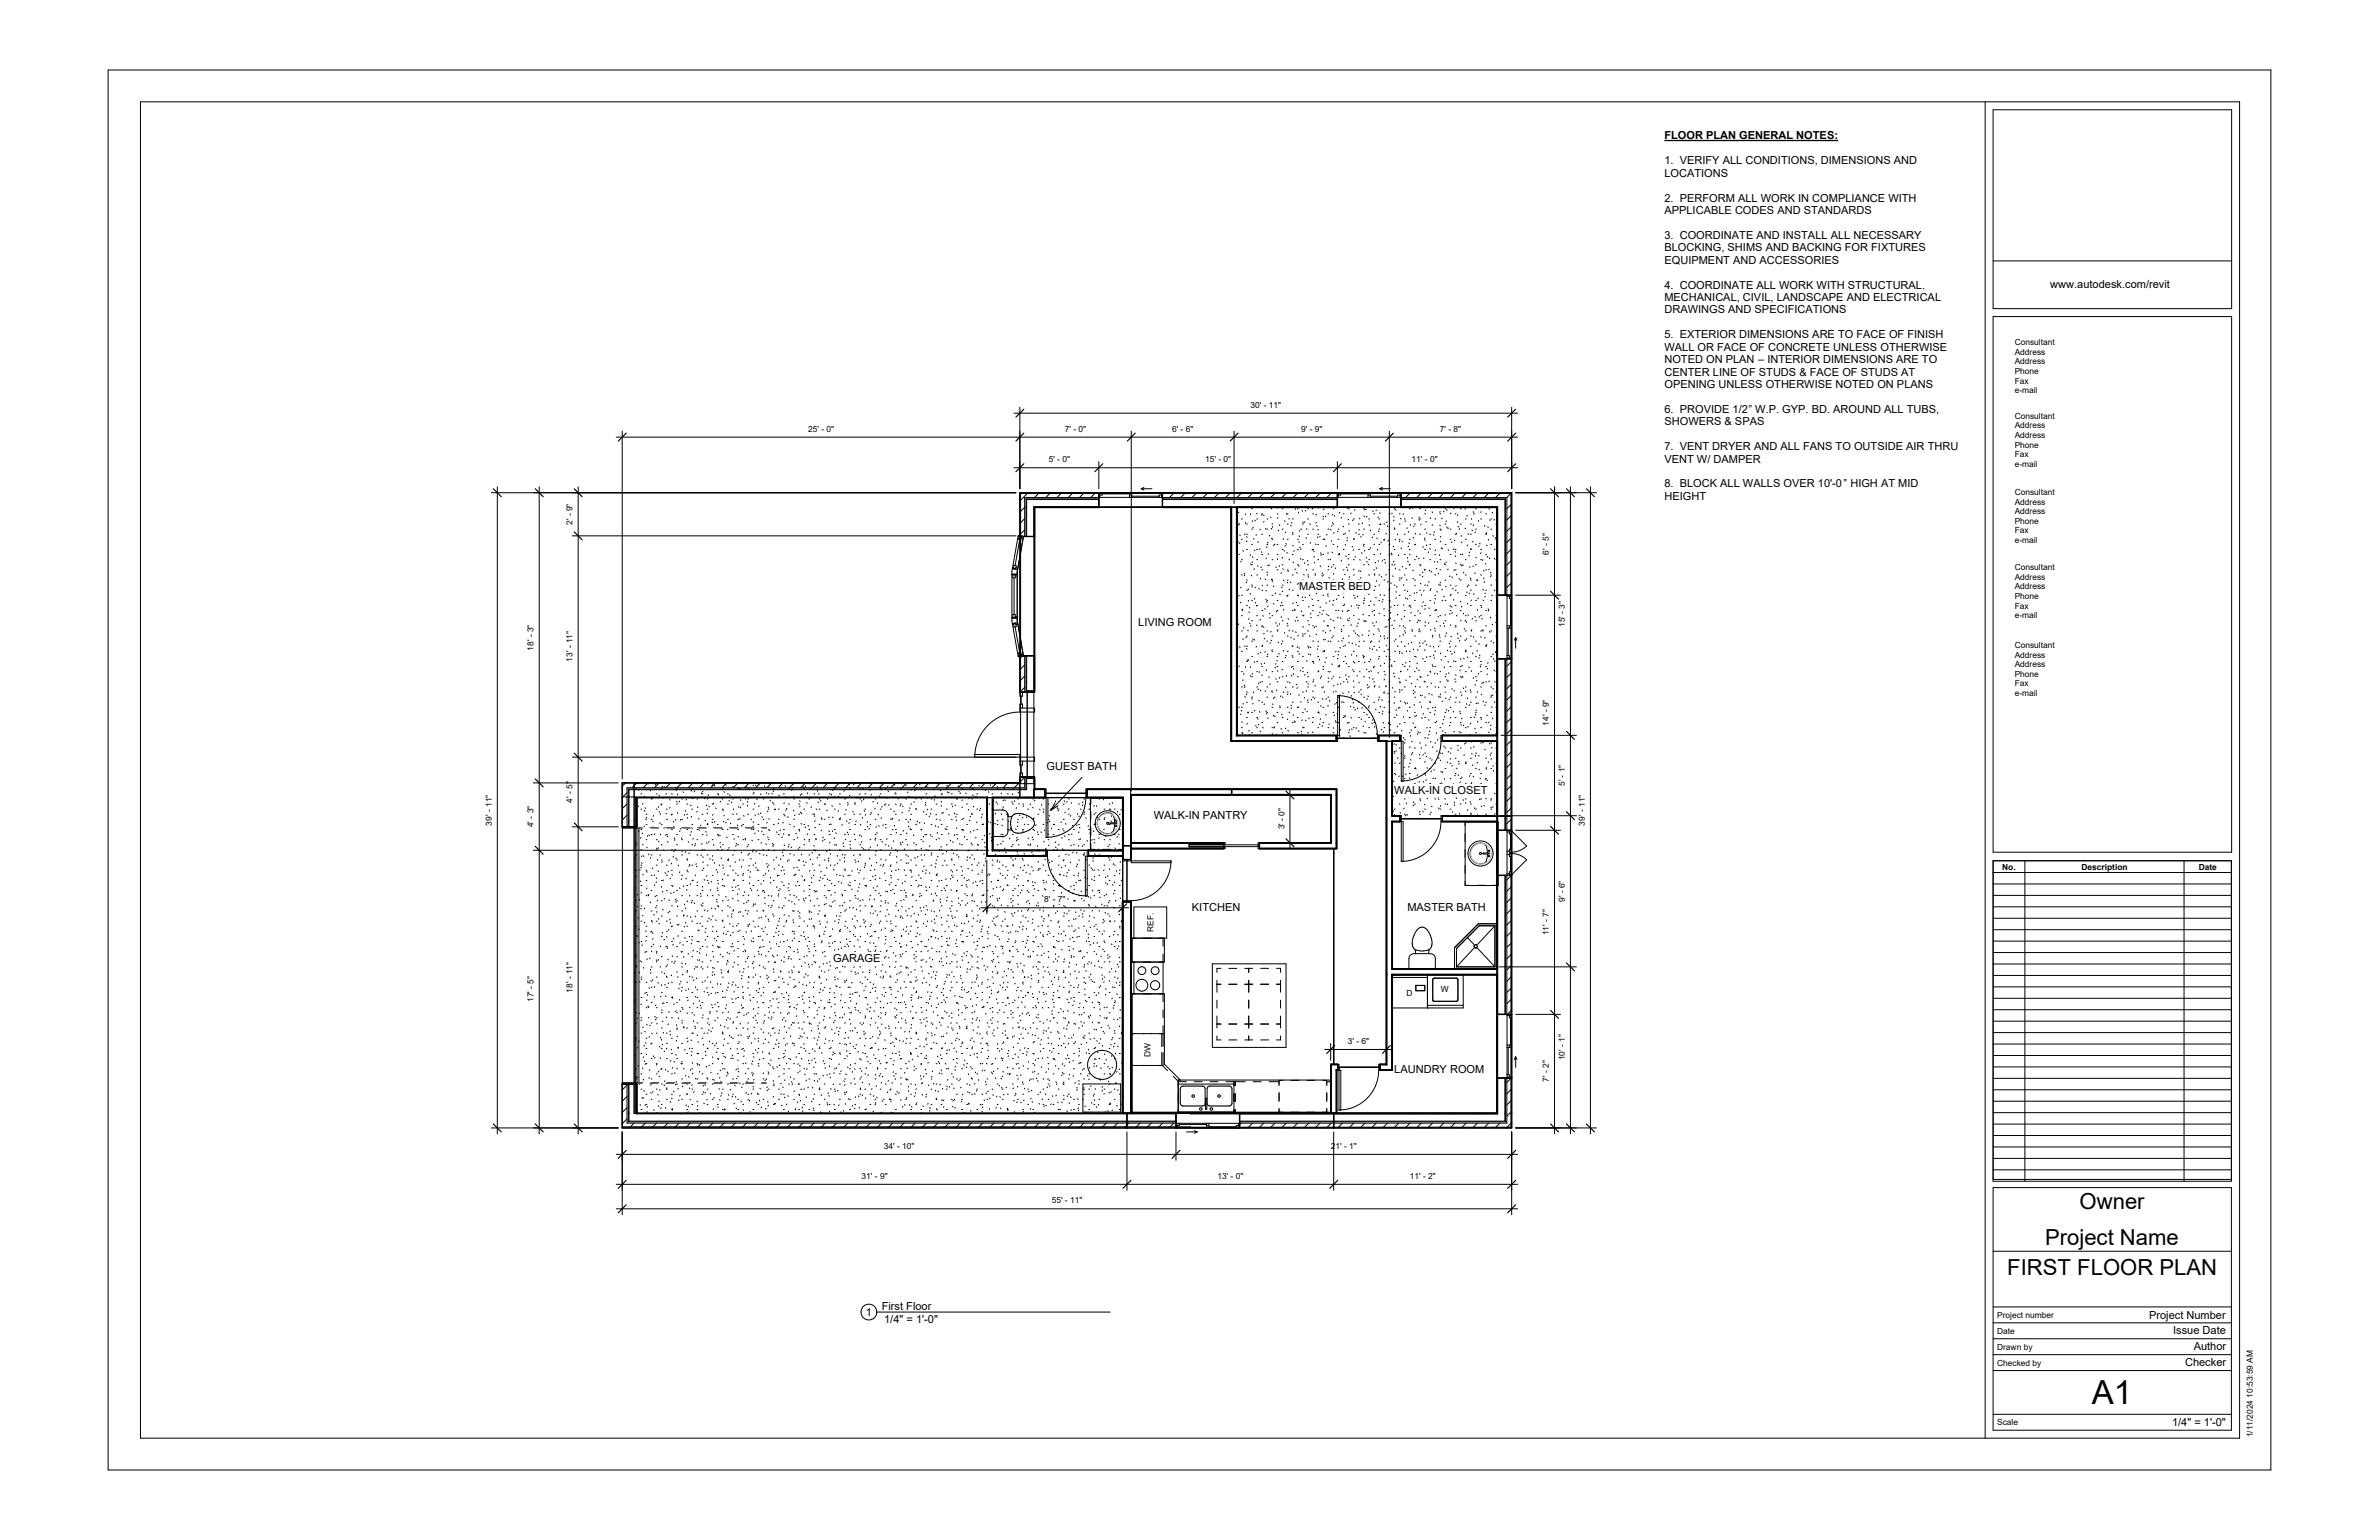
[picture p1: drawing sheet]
<svg xmlns="http://www.w3.org/2000/svg" width="864mm" height="559mm" viewBox="0 0 864 559" stroke-linecap="round" stroke-linejoin="round" font-family="sans-serif">
<defs><g id="words">
<text font-size="12" x="759.3" y="509.4">A1</text>
<g font-size="8">
<text x="754.9" y="438.9">Owner</text>
<text x="742.4" y="451.8">Project Name</text>
<text x="728.7" y="462.8">FIRST FLOOR PLAN</text>
</g>
<g font-size="4">
<text x="604.2" y="50.5">FLOOR PLAN GENERAL NOTES:</text>
<text x="604.2" y="59.6">1. VERIFY ALL CONDITIONS, DIMENSIONS AND</text>
<text x="604.2" y="64.1">LOCATIONS</text>
<text x="604.2" y="73.1">2. PERFORM ALL WORK IN COMPLIANCE WITH</text>
<text x="604.2" y="77.7">APPLICABLE CODES AND STANDARDS</text>
<text x="604.2" y="86.7">3. COORDINATE AND INSTALL ALL NECESSARY</text>
<text x="604.2" y="91.2">BLOCKING, SHIMS AND BACKING FOR FIXTURES</text>
<text x="604.2" y="95.7">EQUIPMENT AND ACCESSORIES</text>
<text x="604.2" y="104.7">4. COORDINATE ALL WORK WITH STRUCTURAL.</text>
<text x="744.3" y="104.6">www.autodesk.com/revit</text>
<text x="604.2" y="109.2">MECHANICAL, CIVIL, LANDSCAPE AND ELECTRICAL</text>
<text x="604.2" y="113.7">DRAWINGS AND SPECIFICATIONS</text>
<text x="604.2" y="122.8">5. EXTERIOR DIMENSIONS ARE TO FACE OF FINISH</text>
<text x="604.2" y="127.3">WALL OR FACE OF CONCRETE UNLESS OTHERWISE</text>
<text x="604.2" y="131.8">NOTED ON PLAN</text>
<text x="638.2" y="131.8">–</text>
<text x="641.6" y="131.8">INTERIOR DIMENSIONS ARE TO</text>
<text x="604.2" y="136.3">CENTER LINE OF STUDS &amp; FACE OF STUDS AT</text>
<text x="604.2" y="140.8">OPENING UNLESS OTHERWISE NOTED ON PLANS</text>
<text x="604.2" y="149.8">6. PROVIDE 1/2</text>
<text x="634.7" y="149.8">”</text>
<text x="637.2" y="149.8">W.P. GYP. BD. AROUND ALL TUBS,</text>
<text x="604.2" y="154.3">SHOWERS &amp; SPAS</text>
<text x="604.2" y="163.3">7. VENT DRYER AND ALL FANS TO OUTSIDE AIR THRU</text>
<text x="604.2" y="167.9">VENT W/ DAMPER</text>
<text x="604.2" y="176.9">8. BLOCK ALL WALLS OVER 10'-0</text>
<text x="669.3" y="176.9">”</text>
<text x="671.7" y="176.9">HIGH AT MID</text>
<text x="604.2" y="181.4">HEIGHT</text>
<text x="471.7" y="214.1">MASTER BED</text>
<text x="413.2" y="227.3">LIVING ROOM</text>
<text x="379.9" y="279.3">GUEST BATH</text>
<text x="506.1" y="288.1">WALK-IN CLOSET</text>
<text x="418.8" y="297.1">WALK-IN PANTRY</text>
<text x="432.7" y="330.5">KITCHEN</text>
<text x="510.9" y="330.5">MASTER BATH</text>
<text x="302.4" y="349">GARAGE</text>
<text x="506.1" y="389.4">LAUNDRY ROOM</text>
<text x="314.3" y="477.3">1</text>
<text x="320.1" y="475.3">First Floor</text>
<text x="321" y="479.9">1/4&quot; = 1'-0&quot;</text>
<text x="780.1" y="478.5">Project Number</text>
<text x="788.9" y="484.2">Issue Date</text>
<text x="796.3" y="490">Author</text>
<text x="793.2" y="495.8">Checker</text>
<text x="788.5" y="517.4">1/4&quot; = 1'-0&quot;</text>
</g>
<g font-size="3">
<text x="731.3" y="125.3">Consultant</text>
<text x="731.3" y="128.7">Address</text>
<text x="731.3" y="132.2">Address</text>
<text x="731.3" y="135.7">Phone</text>
<text x="731.3" y="139.2">Fax</text>
<text x="731.3" y="142.7">e-mail</text>
<text x="454" y="147.9">30' - 11&quot;</text>
<text x="731.3" y="152">Consultant</text>
<text x="731.3" y="155.5">Address</text>
<text x="293.4" y="156.6">25' - 0&quot;</text>
<text x="386.6" y="156.6">7' - 0&quot;</text>
<text x="425.5" y="156.6">6' - 6&quot;</text>
<text x="472.3" y="156.6">9' - 9&quot;</text>
<text x="522.7" y="156.6">7' - 8&quot;</text>
<text x="731.3" y="159">Address</text>
<text x="380.7" y="167.7">5' - 0&quot;</text>
<text x="437.5" y="167.7">15' - 0&quot;</text>
<text x="512.4" y="167.7">11' - 0&quot;</text>
<text x="731.3" y="162.4">Phone</text>
<text x="731.3" y="165.9">Fax</text>
<text x="731.3" y="169.4">e-mail</text>
<text x="731.3" y="179.6">Consultant</text>
<text x="731.3" y="183.1">Address</text>
<text x="207.9" y="190.5" transform="rotate(-90 207.9 190.5)">2' - 9&quot;</text>
<text x="731.3" y="186.6">Address</text>
<text x="731.3" y="190.1">Phone</text>
<text x="731.3" y="193.6">Fax</text>
<text x="731.3" y="197.1">e-mail</text>
<text x="562.3" y="201.2" transform="rotate(-90 562.3 201.2)">6' - 5&quot;</text>
<text x="731.3" y="206.9">Consultant</text>
<text x="731.3" y="210.3">Address</text>
<text x="731.3" y="213.8">Address</text>
<text x="731.3" y="217.3">Phone</text>
<text x="731.3" y="220.8">Fax</text>
<text x="568.1" y="227.5" transform="rotate(-90 568.1 227.5)">15' - 3&quot;</text>
<text x="731.3" y="224.3">e-mail</text>
<text x="193.7" y="236.1" transform="rotate(-90 193.7 236.1)">18' - 3&quot;</text>
<text x="731.3" y="235.1">Consultant</text>
<text x="731.3" y="238.6">Address</text>
<text x="207.9" y="240.1" transform="rotate(-90 207.9 240.1)">13' - 11&quot;</text>
<text x="731.3" y="242.1">Address</text>
<text x="731.3" y="245.6">Phone</text>
<text x="731.3" y="249.1">Fax</text>
<text x="731.3" y="252.6">e-mail</text>
<text x="562.3" y="263.3" transform="rotate(-90 562.3 263.3)">14' - 9&quot;</text>
<text x="568.1" y="285.3" transform="rotate(-90 568.1 285.3)">5' - 1&quot;</text>
<text x="207.9" y="291.2" transform="rotate(-90 207.9 291.2)">4' - 5&quot;</text>
<text x="178.5" y="299.6" transform="rotate(-90 178.5 299.6)">39' - 11&quot;</text>
<text x="575.3" y="299.6" transform="rotate(-90 575.3 299.6)">39' - 11&quot;</text>
<text x="193.7" y="300.2" transform="rotate(-90 193.7 300.2)">4' - 3&quot;</text>
<text x="466.2" y="301" transform="rotate(-90 466.2 301)">3' - 0&quot;</text>
<text x="726.8" y="315.6">No.</text>
<text x="755.6" y="315.6">Description</text>
<text x="798.1" y="315.6">Date</text>
<text x="379" y="327.4">8' - 7&quot;</text>
<text x="568.1" y="327.3" transform="rotate(-90 568.1 327.3)">9' - 6&quot;</text>
<text x="418.7" y="338.2" transform="rotate(-90 418.7 338.2)">REF.</text>
<text x="562.3" y="339.4" transform="rotate(-90 562.3 339.4)">11' - 7&quot;</text>
<text x="193.7" y="363.6" transform="rotate(-90 193.7 363.6)">17' - 5&quot;</text>
<text x="207.9" y="360.2" transform="rotate(-90 207.9 360.2)">18' - 11&quot;</text>
<text x="510.6" y="361.4">D</text>
<text x="523" y="360.1">W</text>
<text x="417.7" y="383.6" transform="rotate(-90 417.7 383.6)">DW</text>
<text x="489.3" y="378.8">3' - 6&quot;</text>
<text x="568.1" y="384.7" transform="rotate(-90 568.1 384.7)">10' - 1&quot;</text>
<text x="562.3" y="392.5" transform="rotate(-90 562.3 392.5)">7' - 2&quot;</text>
<text x="320.9" y="416.9">34' - 10&quot;</text>
<text x="483.1" y="416.9">21' - 1&quot;</text>
<text x="312.8" y="427.7">31' - 9&quot;</text>
<text x="441.9" y="427.7">13' - 0&quot;</text>
<text x="511.8" y="427.7">11' - 2&quot;</text>
<text x="381.8" y="436.6">55' - 11&quot;</text>
<text x="725" y="478.2">Project number</text>
<text x="725" y="484">Date</text>
<text x="725" y="489.8">Drawn by</text>
<text x="725" y="495.5">Checked by</text>
<text x="725" y="517.2">Scale</text>
<text x="817.8" y="521.6" transform="rotate(-90 817.8 521.6)">1/11/2024 10:53:59 AM</text>
</g>
</g></defs>
<g fill="none" stroke="#000" stroke-width=".36">
<path d="M368.1 149.9h182.8M370.2 147.8v29.5M548.8 147.8v29.5M373.2 178.8l-3 3M377.3 178.8l-1.8 1.7M381.4 178.8l-1.8 1.7M385.4 178.8l-1.7 1.7M389.5 178.8l-1.7 1.7M393.6 178.8l-1.7 1.7M397.7 178.8l-1.8 1.7M398.9 178.8v5.3M399.2 178.8v1.7"/>
<path d="M400.1 178.8v.8h-.9M410 179.6h.9M410 178.8v1.7M410.9 178.8v1.7M414.3 177.3l.9 .5M414.3 177.3h3.8M415.2 176.9l-.9 .4M421.6 179.6h-.8v.9M421.6 178.8v1.7M422 178.8v5.3M422.2 178.8l-.2 .2M426.3 178.8l-1.8 1.7"/>
<path d="M430.3 178.8l-1.7 1.7M434.4 178.8l-1.7 1.7M438.5 178.8l-1.7 1.7M442.6 178.8l-1.8 1.7M446.7 178.8l-1.8 1.7M450.8 178.8l-1.8 1.7M454.8 178.8l-1.7 1.7M458.9 178.8l-1.7 1.7M463 178.8l-1.7 1.7M467.1 178.8l-1.8 1.7M471.2 178.8l-1.8 1.7M475.2 178.8l-1.7 1.7"/>
<path d="M479.3 178.8l-1.7 1.7M483.4 178.8l-1.7 1.7M485.5 178.8v5.3M485.8 178.8v1.7M486.7 178.8v.8h-.9M496.6 179.6h.8M496.6 178.8v1.7M497.4 178.8v1.7M500.9 177.3h3.8M500.9 177.3l.9 .5M501.8 176.9l-.9 .4M508.2 178.8v1.7"/>
<path d="M508.2 179.6h-.8v.9M508.6 178.8v5.3M512 178.8l-1.8 1.7M516.1 178.8l-1.8 1.7M520.1 178.8l-1.7 1.7M524.2 178.8l-1.7 1.7M528.3 178.8l-1.7 1.7M532.4 178.8l-1.8 1.7M536.5 178.8l-1.8 1.7M540.6 178.8l-1.8 1.7M544.6 178.8l-1.7 1.7M548.7 178.8l-1.7 1.7"/>
<path d="M369.6 194.6l1.2 .2-.2 1-.8-.1 .1-1.1M370.7 195.1l.7 .2M371.5 194.7h4.1M371.5 194.7l-1.9-.4-2.3 13v18l2.3 13 1.9-.3M371.5 194.7l-2.2 12.8v17.6l2.2 12.9M372 184.1l-1.8 1.8M372 188.2l-1.8 1.7M372 192.3l-1.8 1.7M375.3 183.9v10.8M398.9 181.3h-26.2v13.4M398.9 181h-26.5v13.7M422 181.3h63.5"/>
<path d="M422 181h63.5M446.9 184.1v84.9h38.7v-16.6M447.1 183.9v84.8h38M448.8 183.9v83.2h36.3M449.1 184.6h.1M449.1 190.2h.1M449.1 184.1v82.7h37.1v-14.4h-.6M449.4 196.6l.1 .2M449.5 185.8l.2 .3M449.7 190.3l-.2 .3M449.8 189.9l.1 .3M450 194.1l.2 .2"/>
<path d="M450.1 197l-.1 .2M450.7 188.3h.3M450.7 195.7h.3M451.2 199.8l.2 .2M452 193.8l-.2 .2M452.1 186.5l.1 .3M452.2 189.6l-.2 .3M452.5 190.2h.3M452.5 193.8h.3M452.5 199.4h.3M452.6 194.7l.1 .3M452.6 196.3l-.1 .3"/>
<path d="M454 186.4l-.1 .3M454.4 184.6h.3M454.4 192h.3M454.4 197.5h.3M454.7 189l-.1 .2M454.8 191.3l.2 .3M455.1 195.4l.1 .3M455.3 199.5l.2 .3M455.5 188.8l.2 .2M456.1 194l-.2 .3M456.2 186.2l.1 .3M456.2 188.3h.3"/>
<path d="M456.2 199.4h.3M456.8 196.5l-.2 .3M457.4 192l.1 .2M457.4 199.1l-.1 .2M458.1 186.5h.3M458.1 193.8h.3M458.2 186.7l-.2 .3M458.7 186.9l.2 .3M458.8 189.2l-.1 .3M459.5 191.7l-.1 .3M459.9 188.3h.3M459.9 192h.3"/>
<path d="M459.9 197.5h.3M460 198.4l-.2 .2M460.1 196.8l.2 .2M460.8 194.2l.2 .3M461.2 187.6l.2 .3M461.5 191.7l.1 .3M461.6 184.4l-.1 .3M461.7 190.2h.4M461.7 195.7h.4M461.8 195.2l-.2 .2M462 191.1l-.1 .2M462.5 197.7l-.2 .3"/>
<path d="M462.7 197.4l.1 .3M463.5 184.1l.2 .3M463.6 186.5h.3M463.6 197.5h.3M463.9 187.9l-.2 .2M464 192.4l.2 .3M464.6 190.4l-.2 .2M465.4 184.6h.3M465.4 192h.3M465.4 199.4h.3M465.9 195.4l-.1 .3M466.1 199.7l.2 .3"/>
<path d="M466.3 188.9l.1 .3M466.5 193.1l.2 .2M466.6 198l-.2 .2M466.8 197.2l.1 .3M467 186.4l.1 .3M467.3 186.5h.3M467.3 190.2h.3M467.3 195.7h.3M467.8 184.1v.1M468 188.1l-.1 .3M468.7 190.6l-.2 .3M468.8 189.6l.2 .3"/>
<path d="M469.1 188.3h.3M469.1 193.8h.3M469.3 197.9l.2 .2M469.4 193.2l-.2 .2M469.8 199.8l-.2 .3M470.2 184.6l.1 .2M471 184.6h.3M471 195.7h.3M471 199.4h.3M471.5 185.8l-.2 .3M471.6 194.4l.1 .3M471.6 196.6l-.1 .3"/>
<path d="M471.8 198.5l.2 .3M471.9 192.5l-.2 .2M472.3 191.9l.1 .3M472.3 199.1l-.1 .3M472.7 185.3l.1 .2M472.8 190.2h.3M472.8 197.5h.3M472.9 189.4l.2 .2M473.7 189.3l-.1 .2M474 185.2l-.2 .2M474.1 195.1l.2 .3M474.4 191.8l-.1 .3"/>
<path d="M474.7 184.6h.3M474.7 188.3h.3M474.7 193.8h.3M475.5 190.1l.1 .2M475.8 196.9l-.2 .2M476.4 199.4l-.1 .2M476.5 184.5l-.1 .2M476.5 186.5h.3M476.5 192h.3M476.5 199.4h.3M476.9 199.9l.1 .3M477.5 197.4l.2 .2"/>
<path d="M477.7 186.6l.2 .3M477.9 189.5l-.2 .3M478 190.7l.1 .3M478.2 194.9l.2 .2M478.4 193.8h.3M478.4 197.5h.3M478.4 184.1l.2 .2M478.5 192.1l-.1 .2M479.2 194.6l-.1 .2M480.2 188.3h.3M480.2 195.7h.3M480.3 187.3l.1 .2"/>
<path d="M480.6 184.7l-.1 .3M480.7 195.5l.2 .3M481.3 187.3l-.1 .2M481.5 198l-.2 .3M481.7 193.9l-.1 .3M482.1 186.5h.3M482.1 192h.3M483 192.1l.2 .2M483.3 196.2l.1 .3M483.6 190.7l-.2 .3M483.7 189.6l.2 .2M483.8 186.6l-.1 .2"/>
<path d="M483.9 184.6h.3M483.9 190.2h.3M483.9 197.5h.3M484.3 193.2l-.2 .3M484.4 187l.1 .3M485.5 192.8l.2 .2M485.6 198.3l-.1 .2M485.8 192h.3M485.8 195.7h.3M486.4 185.9l-.2 .3M486.9 187.7l.2 .3M487.6 186.5h.3"/>
<path d="M487.6 193.8h.3M487.6 199.4h.3M487.7 190.9l-.1 .3M488.3 197.6l.2 .2M488.4 193.5l-.2 .2M489 195l.1 .3M489.1 196l-.2 .3M489.2 184.3l.1 .2M489.4 188.4l.2 .2M489.5 184.6h.3M489.5 190.2h.3M489.7 192.5l.1 .3"/>
<path d="M490.5 186.1l-.2 .3M490.8 198.2l.2 .3M491.2 188.7l-.2 .2M491.3 188.3h.3M491.3 195.7h.3M491.3 199.4l-.1 .3M491.6 195.3l-.2 .3M491.7 184.9l.2 .3M492.2 193.2l.1 .2M493.2 190.2h.3M493.2 193.8h.3M493.2 199.4h.3"/>
<path d="M493.4 192.1l-.1 .3M493.7 188l-.2 .3M494.1 194.6l-.1 .3M494.5 189.7l.1 .3M494.7 193.9l.2 .2M495 198l.1 .2M495 184.6h.3M495 192h.3M495 197.5h.3M495.1 187.2l.2 .3M495.5 199.7l-.2 .3M495.5 184.8l-.1 .3"/>
<path d="M495.8 184.7l.2 .3M496.2 187.3l-.2 .3M496.8 188.3h.3M496.8 199.4h.3M497 190.4l.1 .3M497.5 198.7l.1 .2M497.6 192.4l-.2 .2M498.2 194.9l-.1 .3M498.3 185.4l.2 .2M498.7 186.5h.3M498.7 193.8h.3M498.9 197.4l-.1 .3"/>
<path d="M499.6 185l-.1 .3M499.8 195.2l.1 .3M500 199.3l.2 .3M500.3 187.6l-.1 .2M500.4 192.7l.2 .3M500.5 188.3h.3M500.5 192h.3M500.5 197.5h.3M500.9 186l.1 .3M501 190.1l-.2 .3M501.1 190.2l.2 .2M501.4 196.7l-.1 .3"/>
<path d="M502.3 195.9l.1 .3M502.4 190.2h.3M502.4 195.7h.3M503.3 193.5l-.2 .3M503.5 189.4l-.1 .3M503.6 190.8l.2 .3M504 196.1l-.2 .2M504.2 186.5h.3M504.2 197.5h.3M505.4 186.2l-.2 .3M505.7 198.2l.2 .2M505.9 187.4l.2 .3"/>
<path d="M506 188.7l-.1 .3M506.1 184.6h.3M506.1 192h.3M506.1 199.4h.3M506.2 191.5l.1 .3M506.4 195.6l.2 .3M506.6 184.9l.1 .2M507.4 193.8l-.2 .2M507.9 186.5h.3M507.9 190.2h.3M507.9 195.7h.3M508.1 196.3l-.2 .3"/>
<path d="M508.4 188.1l.2 .2M508.6 181.3h37.7v34.7M508.6 181h37.9v35M508.8 198.8l-.2 .3M508.9 196.3l.2 .3M509.5 186.5l-.2 .2M509.8 188.3h.3M509.8 193.8h.3M510.2 189l-.2 .2M510.8 191.5l-.1 .3M511.2 192.9l.2 .2M511.3 198.2l-.2 .2"/>
<path d="M511.5 197l.1 .3M511.6 184.6h.3M511.6 195.7h.3M511.6 199.4h.3M511.9 190.3l.1 .3M512.6 187.8l.1 .3M512.9 184.2l-.1 .2M513.1 195l-.1 .2M513.4 190.8l-.2 .3M513.5 190.2h.3M513.5 197.5h.3M513.7 193.5l.2 .3"/>
<path d="M513.8 197.5l-.2 .2M515.1 188.5l.1 .3M515.2 187.6l-.1 .3M515.3 184.6h.3M515.3 188.3h.3M515.3 193.8h.3M515.9 190.2l-.2 .2M516.5 198.3l.2 .3M517.2 186.5h.3M517.2 192h.3M517.2 199.4h.3M517.2 195.8l.1 .3"/>
<path d="M517.2 195.2l-.1 .3M517.4 185.1l.1 .2M517.6 189.2l.2 .2M517.9 193.3l.1 .3M517.9 197.7l-.1 .3M519 193.8h.3M519 197.5h.3M519 199l.2 .3M519.3 187.9l-.1 .2M519.9 185.7l.1 .3M520 190.4l-.1 .3M520.4 194l.1 .2"/>
<path d="M520.7 192.9l-.2 .3M520.9 188.3h.3M520.9 195.7h.3M521.1 199.6l-.1 .2M522.7 190.5l.1 .3M522.7 186.5h.3M522.7 192h.3M522.8 185.6l-.2 .3M522.9 194.7l.2 .2M523 196.4l-.2 .2M523.2 198.8l.1 .2M523.2 192.3l-.1 .2"/>
<path d="M523.3 188l.2 .3M523.6 198.9l-.1 .3M524 185.5l.2 .2M524.6 184.6h.3M524.6 190.2h.3M524.6 197.5h.3M525.1 189.1l-.2 .2M525.2 191.2l.1 .3M525.3 184.9l-.1 .3M525.7 199.5l.1 .2M525.7 191.6l-.1 .2M526.4 192h.3"/>
<path d="M526.4 195.7h.3M526.5 186.2l.2 .2M527.1 196.6l-.2 .3M527.8 199.1l-.2 .3M527.8 184.3l-.1 .2M527.9 196l.2 .3M528.2 186.5h.4M528.2 193.8h.4M528.2 199.4h.4M528.6 193.5l.2 .2M529.1 186.8l.1 .3M529.2 189.3l-.2 .3"/>
<path d="M529.3 191l.2 .2M529.9 191.8l-.2 .3M530.1 184.6h.3M530.1 190.2h.3M530.5 196.7l.1 .2M530.5 194.3l-.1 .3M531.8 191.6l.2 .3M531.9 188.3h.3M531.9 195.7h.3M532 184.5l-.2 .3M532.6 187l-.1 .3M532.8 197.8l-.1 .3"/>
<path d="M533.1 193.7l-.2 .2M533.8 190.2h.3M533.8 193.8h.3M533.8 199.4h.3M533.9 199l.2 .2M534.1 188.2l.2 .2M534.3 192.3l.2 .3M534.6 196.4l.1 .3M534.8 185.7l.1 .2M534.9 190.5l-.1 .2M535.2 186.3l-.2 .3M535.6 193l-.2 .3"/>
<path d="M535.6 184.6h.3M535.6 192h.3M535.6 197.5h.3M536.6 188.9l.2 .2M536.9 198l-.1 .3M537.1 197.1l.2 .3M537.5 188.3h.3M537.5 199.4h.3M537.7 185.7l-.2 .2M539 190.7l-.1 .3M539.3 186.5h.3M539.3 193.8h.3"/>
<path d="M539.4 193.7l.1 .2M539.6 197.8l.2 .2M539.7 193.2l-.1 .3M540.1 191.1l.1 .3M540.4 195.8l-.2 .2M540.5 184.5l.2 .3M540.7 188.6l.2 .3M541.2 188.3h.3M541.2 192h.3M541.2 197.5h.3M541.8 185.9l-.1 .3M541.9 194.3l.2 .3"/>
<path d="M542.5 188.4l-.2 .3M542.7 199.2l-.2 .3M542.9 195.1l-.1 .3M543 190.2h.3M543 195.7h.3M543.3 189.3l.1 .2M543.6 183.9v32.1M547 180.5v35.5M547 180.5h-175v14.2M548.8 191l-1.8 1.8M548.8 195.1l-1.8 1.7M548.8 182.8l-1.8 1.8"/>
<path d="M548.8 186.9l-1.8 1.8M548.8 199.2l-1.8 1.7M367.3 208.6h1.2v1.1h-.8v-1.1M367.3 208.4h2M367.5 206.3l1.9 .4M367.5 206.1l1.2 .2 .2-1-.8-.2-.2 1.1M368.5 209h.8M368.8 206l.7 .1M449.1 201.2h.1M449.1 204.9h.1M449.1 210.5h.1M449.1 203.4v.1"/>
<path d="M449.2 207.4l.1 .2M449.8 216l-.2 .2M449.9 201.1l-.2 .3M450.4 213.1l.1 .2M450.5 218.5l-.2 .3M450.5 203.6l-.1 .3M450.7 203.1h.3M450.7 208.6h.3M450.7 216h.3M451.7 208l.2 .3M451.9 208.7l-.2 .2M452.5 210.5h.3"/>
<path d="M452.5 214.2h.3M452.5 219.7h.3M452.6 211.2l-.2 .2M453.1 217.9l.2 .2M453.2 213.7l-.1 .3M453.8 215.4l.2 .2M454 204.6l.1 .2M454 201.3l-.2 .3M454.2 208.7l.2 .3M454.4 204.9h.3M454.4 212.3h.3M454.4 217.9h.3"/>
<path d="M454.5 212.8l.1 .3M454.7 202.1l.1 .2M454.7 203.9l-.2 .2M455.3 206.4l-.1 .2M455.5 217.2l-.1 .2M455.6 218.6l.2 .2M455.8 213l-.2 .3M456.2 203.1h.3M456.2 208.6h.3M456.5 205.3l.2 .2M456.5 219.7l-.5 .2M457 213.5l.2 .3"/>
<path d="M457.6 209.8l-.1 .3M457.9 200.2l.1 .3M457.9 205.7l-.2 .3M458.1 201.2h.3M458.1 206.8h.3M458.1 214.2h.3M458.3 212.4l-.2 .2M459.3 210.1l.1 .2M459.5 214.2l.2 .2M459.6 217.4l-.1 .3M459.7 202.5l-.1 .3M459.8 218.3l.1 .3"/>
<path d="M459.9 208.6h.3M459.9 212.3h.3M459.9 217.9h.3M459.9 207.5l.2 .3M460.3 219.9l-.1 .3M460.4 200.9l.1 .3M460.4 205l-.2 .3M460.6 205l.2 .3M461.7 210.1l-.1 .2M461.7 203.1h.4M461.7 210.5h.4M461.7 216h.4"/>
<path d="M461.8 210.7l.1 .3M462.3 219l.1 .2M462.4 212.6l-.1 .3M463.1 215.1l-.2 .3M463.1 205.7l.2 .3M463.6 201.2h.3M463.6 206.8h.3M463.6 217.9h.3M463.8 202.8l-.1 .2M464.5 205.3l-.1 .2M464.6 215.5l.1 .3M464.8 219.7l.2 .2"/>
<path d="M465.2 207.8l-.2 .3M465.2 213l.2 .3M465.4 218.6l-.2 .2M465.4 202.2l.2 .3M465.4 204.9h.3M465.4 212.3h.3M465.4 219.7h.3M465.6 214.4l-.1 .3M465.7 206.4l.1 .2M465.9 210.5l.2 .2M467.1 216.2l.1 .3M467.3 200.5l-.2 .2"/>
<path d="M467.3 206.8h.3M467.3 210.5h.3M467.3 216h.3M467.5 211.2l-.2 .3M467.7 207.1l-.2 .3M467.9 202.9l.2 .3M468.1 213.8l-.1 .2M468.4 211.2l.2 .2M469.1 201.2h.3M469.1 208.6h.3M469.1 214.2h.3M469.5 218.8l-.2 .3"/>
<path d="M469.5 203.9l-.1 .3M470.2 206.4l-.1 .3M470.5 218.5l.2 .2M470.7 207.7l.2 .3M471 211.8l.1 .3M471 204.9h.3M471 216h.3M471 219.7h.3M471.2 216l.2 .2M471.4 205.2l.1 .3M471.6 211.5l-.2 .3M472.1 202.7l.1 .2"/>
<path d="M472.3 214l-.2 .3M472.8 203.1h.3M472.8 210.5h.3M472.8 217.9h.3M472.9 216.5l-.1 .3M473.2 208.4l.2 .3M473.7 204.2l-.2 .2M473.7 216.6l.2 .3M474.3 206.7l-.1 .3M474.6 203.3l.1 .3M474.7 204.9h.3M474.7 208.6h.3"/>
<path d="M474.7 214.2h.3M475 209.2l-.1 .3M475.2 220l-.1 .3M475.5 215.9l-.2 .2M476 213.2l.2 .3M476.3 217.3l.1 .3M476.5 206.8h.3M476.5 212.3h.3M476.5 219.7h.3M476.7 210.7l.1 .2M477.1 204l.2 .3M477.1 201.9l-.1 .3"/>
<path d="M477.3 212.7l-.2 .2M477.4 208.1l.1 .3M477.5 208.5l-.1 .3M478 215.2l-.2 .3M478.4 203.1h.3M478.4 217.9h.3M478.5 213.9l.2 .3h-.3M479.4 200.6l.1 .2M479.4 205.3l-.2 .3M479.6 201.2l-.1 .3M479.9 208.8l.1 .3M480.1 207.9l-.2 .2"/>
<path d="M480.2 201.2h.3M480.2 208.6h.3M480.2 216h.3M481.3 218.7l.2 .2M481.4 212.9l-.1 .3M482 216.1l.1 .3M482.1 203.1h.3M482.1 206.8h.3M482.1 212.3h.3M482.1 215.4l-.2 .3M482.2 205.4l.1 .2M482.2 200.5l-.2 .3"/>
<path d="M482.4 209.5l.2 .3M482.7 213.6l.1 .3M482.8 218l-.2 .2M482.8 202.8l.2 .3M483.5 200.3l.2 .3M483.5 205.6l-.1 .3M483.8 219.3l.2 .3M483.9 204.9h.3M483.9 210.5h.3M483.9 217.9h.3M484.2 208.1l-.2 .3M484.7 206l.1 .3"/>
<path d="M484.9 210.6l-.2 .3M485.2 214.3l.1 .3M485.3 217.3l-.2 .2M485.8 201.2h.3M485.8 212.3h.3M485.8 216h.3M486 201l.2 .3M486.3 200.8l-.2 .3M487 203.3l-.2 .3M487.1 214.1l-.1 .2M487.4 210l-.2 .2M487.5 210.8l.1 .3"/>
<path d="M487.6 206.8h.3M487.6 214.2h.3M487.6 219.7h.3M487.7 215l.2 .2M487.8 216.6l-.1 .3M488 219.1l.1 .3M488.1 208.3l.2 .3M488.6 201.7l.1 .2M488.8 205.8l.2 .3M489.2 206.8l-.1 .2M489.5 201.2h.3M489.5 204.9h.3"/>
<path d="M489.5 210.5h.3M489.5 202.6l-.2 .3M489.9 209.3l-.1 .3M490 211.5l.1 .3M490.5 219.8l.1 .2M491.3 214.3l-.2 .3M491.3 203.1h.3M491.3 208.6h.3M491.3 216h.3M491.3 206.5l.2 .2M491.9 216.9l-.1 .2M492 202l-.1 .2"/>
<path d="M492.6 219.4l-.1 .2M492.8 216.3l.1 .3M493.2 210.5h.3M493.2 214.2h.3M493.2 219.7h.3M493.4 207l-.2 .3M493.4 213.8l.2 .3M493.6 203l.2 .3M493.9 207.2l.1 .2M494 209.5l-.1 .3M494.1 211.3l.2 .2M494.3 200.5l.1 .3"/>
<path d="M494.7 212.1l-.1 .2M495 204.9h.3M495 212.3h.3M495 217.9h.3M495.1 218.7l-.1 .3M495.3 217l.1 .3M496.1 203.7l.2 .3M496.1 202.2l-.1 .3M496.6 212l.2 .2M496.8 204.7l-.1 .3M496.8 203.1h.3M496.8 208.6h.3"/>
<path d="M496.8 219.7h.3M497 215.5l-.2 .3M497.2 211.4l-.1 .2M497.7 218l-.2 .3M498.7 201.2h.3M498.7 206.8h.3M498.7 214.2h.3M498.7 219.3l.2 .2M498.9 208.5l.2 .3M499.1 208.2l-.2 .2M499.2 212.6l.1 .3M499.3 204.1l-.1 .2"/>
<path d="M499.4 216.8l.2 .2M499.6 206l.1 .2M499.8 210.7l-.2 .3M500.3 203.5l.1 .2M500.5 208.6h.3M500.5 212.3h.3M500.5 217.9h.3M501.1 215.8l-.1 .2M501.2 200.9l-.2 .2M501.4 209.2l.2 .2M501.8 218.3l-.2 .2M501.9 203.4l-.2 .2"/>
<path d="M501.9 217.4l.2 .3M502.4 203.1h.3M502.4 210.5h.3M502.4 216h.3M502.8 204.1l.1 .3M503.2 208.4l-.1 .3M503.9 211l-.2 .2M504.2 214l.2 .2M504.2 201.2h.3M504.2 206.8h.3M504.2 217.9h.3M504.4 218.1l.2 .3"/>
<path d="M504.6 213.5l-.2 .2M504.9 211.5l.1 .2M505.1 200.7l.1 .3M505.3 204.8l.2 .3M505.3 201.1l-.1 .3M505.6 208.9l.1 .3M506 203.6l-.2 .3M506.1 204.9h.3M506.1 212.3h.3M506.1 219.7h.3M506.7 206.2l-.2 .2M506.7 214.7l.2 .2"/>
<path d="M506.8 216.9l-.1 .3M507.1 212.8l-.2 .3M507.5 219.4l-.1 .3M507.6 201.4l.1 .2M507.9 206.8h.3M507.9 210.5h.3M507.9 216h.3M508.1 209.6l.1 .3M508.9 209.6l-.1 .3M509.2 205.5l-.2 .2M509.5 219.5l.1 .2M509.6 212.1l-.1 .3"/>
<path d="M509.8 201.2h.3M509.8 208.6h.3M509.8 214.2h.3M510.2 216.9l.1 .3M510.4 206.2l.1 .2M510.6 210.3l.2 .3M510.8 214.4l.2 .3M511 217.2l-.2 .2M511 203.6l.2 .3M511 202.3l-.1 .2M511.6 204.9h.3M511.6 216h.3"/>
<path d="M511.7 201.1l.2 .3M511.7 204.8l-.1 .3M511.9 219.7l-.4 .3M512.9 206.8l.1 .3M513.1 209.8l-.2 .3M513.4 215.1l.1 .3M513.5 203.1h.3M513.5 210.5h.3M513.5 217.9h.3M513.7 212.4l-.1 .2M514.2 201.8l.2 .3M514.4 214.9l-.1 .3"/>
<path d="M515.2 202.5l-.2 .3M515.3 204.9h.3M515.3 208.6h.3M515.3 214.2h.3M515.6 211.6l.2 .3M515.8 205l-.1 .3M515.9 215.8l.1 .2M516.1 219.9l.2 .2M516.3 209.1l.2 .3M516.5 207.6l-.1 .2M516.7 218.3l-.2 .3M516.8 202.5l.1 .2"/>
<path d="M516.9 214.2l-.1 .3M517 206.6l.2 .3M517.2 206.8h.3M517.2 212.3h.3M517.2 219.7h.3M518.2 212.3l.1 .3M518.6 200.2l-.2 .3M518.8 211l-.2 .3M519 203.1h.3M519 214.2h.3M519 217.9h.3M519 206.9l-.1 .3"/>
<path d="M519.5 213.5l-.2 .3M519.5 207.3l.2 .2M520.8 218.6l-.1 .3M520.9 201.2h.3M520.9 208.6h.3M520.9 216h.3M520.9 203.7l-.2 .3M520.9 217.1l.2 .3M521.6 206.2l-.2 .3M521.6 214.6l.2 .3M521.8 203.8l.2 .3M522 207.9l.2 .3"/>
<path d="M522.3 212.1l.1 .2M522.5 201.3l.1 .3M522.7 203.1h.3M522.7 206.8h.3M522.7 212.3h.3M522.9 211.3l-.1 .2M523.5 217.8l.1 .3M523.6 213.8l-.2 .3M524.3 216.3l-.2 .3M524.3 204.5l.2 .3M524.6 204.9h.3M524.6 210.5h.3"/>
<path d="M524.6 217.9h.3M524.8 212.7l.2 .3M525 203.9l-.2 .3M525.7 206.5l-.2 .2M526.4 209l-.2 .3M526.4 201.2h.3M526.4 212.3h.3M526.4 216h.3M526.5 219.8l-.1 .2M526.8 215.6l-.2 .3M527.1 209.3l.1 .3M527.3 213.4l.2 .3"/>
<path d="M527.6 217.5l.1 .3M527.8 206.8l.1 .2M528.2 200.1l.1 .3M528.2 206.8h.4M528.2 214.2h.4M528.2 219.7h.4M528.4 204.2l.2 .3M528.4 201.7l-.1 .2M528.6 212.4l-.1 .3M528.9 208.3l-.2 .3M529.3 215l-.1 .2M529.6 210l.2 .2"/>
<path d="M530.1 201.2h.3M530.1 204.9h.3M530.1 210.5h.3M530.1 218.2l.2 .3M530.7 205.1l-.1 .3M531 204.9l.1 .3M531 201l-.2 .3M531.4 207.6l-.2 .3M531.9 203.1h.3M531.9 208.6h.3M531.9 216h.3M532.4 214.8l.1 .2"/>
<path d="M532.6 218.9l.2 .3M532.7 212.7l-.1 .2M533.1 212.2l.1 .3M533.2 201.5l.2 .2M533.4 215.2l-.1 .3M533.5 205.6l.1 .3M533.5 200.3l-.2 .3M533.7 209.7l.2 .3M533.8 210.5h.3M533.8 214.2h.3M533.8 219.7h.3M534.1 217.7l-.2 .3"/>
<path d="M534.8 205.4l-.1 .2M534.9 215.4l.2 .3M535.5 207.9l-.1 .2M535.6 204.9h.3M535.6 212.3h.3M535.6 217.9h.3M535.8 202.2l.1 .2M536.2 210.4l-.2 .3M536.3 210.4l.1 .3M536.6 217.1l-.1 .2M537.5 203.1h.3M537.5 208.6h.3"/>
<path d="M537.5 219.7h.3M537.6 200.6l-.1 .2M538.3 203.1l-.2 .3M538.4 217.7l.1 .3M538.5 213.9l-.2 .2M538.5 207l.2 .2M538.7 209.7l-.1 .3M538.8 211.1l.1 .2M539 215.2l.2 .3M539.1 216.4l-.1 .2M539.2 204.4l.2 .3M539.3 201.2h.3"/>
<path d="M539.3 206.8h.3M539.3 214.2h.3M539.9 201.9l.1 .3M540.6 206.5l-.2 .3M540.8 202.4l-.1 .3M541.1 207.6l.1 .3M541.2 208.6h.3M541.2 212.3h.3M541.2 217.9h.3M541.2 209.1l-.1 .2M541.6 215.9l.1 .2M542.4 202.6l.2 .2"/>
<path d="M542.6 214.1l-.2 .3M543 203.1h.3M543 210.5h.3M543.3 216.6l-.2 .3M543.3 201.7l-.1 .3M547.1 216v23.1M547.1 216.3h1.7M547.9 216.3v.9h.9M548.8 211.4l-1.8 1.8M548.8 215.5l-.5 .5M548.8 216h-5.8M548.8 203.3l-1.8 1.7"/>
<path d="M548.8 207.3l-1.8 1.8M367.3 224.3h2M367.3 224h1.2v-1.1h-.8v1.1M367.9 226.5l.2 1 .8-.1-.2-1.1-1.2 .2M368.5 223.7h.8M369.4 226l-1.9 .3M369.5 226.5l-.7 .2M369.9 238l-.1-1.1 .8-.1 .2 1.1-1.2 .2M371.1 238l-.9 .9M371.4 237.4l-.7 .1M371.5 238h4.1M372 238v13.2"/>
<path d="M372.4 238v13.2M372.7 238v13.2M375.3 238v13.2M449.1 221.6h.1M449.1 225.3h.1M449.1 230.8h.1M449.2 239.1l-.1 .3M449.5 235l-.2 .3M449.5 226.4l.1 .2M450 234.6l.1 .3M450.7 223.4h.3M450.7 228.9h.3"/>
<path d="M450.7 236.3h.3M450.8 221.3l.2 .3M451.1 221l-.1 .3M451.3 231.8l-.1 .3M451.6 227.7l-.2 .2M452 234.3l-.2 .3M452.3 231.2l.1 .2M452.5 230.8h.3M452.5 234.5h.3M452.5 235.3l.2 .3M452.8 239.4l.1 .3M452.9 228.6l.2 .3"/>
<path d="M453.4 239.4l-.2 .2M453.4 222l.1 .3M453.4 224.5l-.1 .2M453.6 226.1l.2 .3M453.7 220.4l-.2 .2M454.1 227l-.2 .3M454.4 225.3h.3M454.4 232.6h.3M454.4 238.2h.3M454.8 231.8l.1 .3M455.4 232l-.1 .3M456.1 234.6l-.1 .2"/>
<path d="M456.1 226.8l.2 .3M456.2 223.4h.3M456.2 228.9h.3M456.8 237.1l-.2 .3M457.5 224.7l-.1 .3M457.6 236.6l.1 .3M458.1 221.6h.3M458.1 227.1h.3M458.1 234.5h.3M458.2 227.2l-.1 .3M458.2 234.1l.2 .3M458.4 223.4l.2 .2"/>
<path d="M458.7 227.5l.1 .2M458.9 229.8l-.2 .2M458.9 231.6l.2 .3M459.1 220.8l.1 .3M459.3 236.4l-.1 .3M459.9 228.9h.3M459.9 232.6h.3M459.9 238.2h.3M460.1 237.3l.1 .3M460.9 224l.2 .3M461 222.4l-.2 .3M461.2 233.2l-.2 .3"/>
<path d="M461.4 229.1l-.1 .3M461.4 232.3l.2 .2M461.7 223.4h.4M461.7 230.8h.4M461.7 236.3h.4M461.8 235.7l-.1 .3M463.3 225.9l-.2 .3M463.5 221.8l-.1 .2M463.5 239.6l.2 .3M463.6 221.6h.3M463.6 227.1h.3M463.6 238.2h.3"/>
<path d="M463.7 228.8l.2 .3M463.9 228.4l-.1 .3M464 232.9l.1 .3M464.2 237.1l.2 .2M464.4 226.3l.1 .3M465.1 223.8l.1 .2M465.3 233.5l-.2 .2M465.4 225.3h.3M465.4 232.6h.3M466 236l-.2 .3M466 221.1l-.1 .3M466.2 229.5l.2 .3"/>
<path d="M466.6 238.5l-.1 .3M466.7 237.7l.2 .3M467.3 227.1h.3M467.3 230.8h.3M467.3 236.3h.3M467.4 226.1l-.2 .3M467.6 224.5l.1 .2M468.1 228.7l-.2 .2M468.7 231.2l-.1 .3M469 234.3l.2 .3M469.1 221.6h.3M469.1 228.9h.3"/>
<path d="M469.1 234.5h.3M469.2 237.8l-.2 .3M469.3 238.4l.1 .3M469.7 231.8l.1 .2M469.9 221l.1 .3M470.1 225.1l.2 .3M470.2 221.3l-.2 .3M470.4 229.3l.1 .2M470.8 223.9l-.1 .2M471 225.3h.3M471 236.3h.3M471 234.6l-.1 .3"/>
<path d="M471.3 230.5l-.2 .3M471.5 235l.2 .2M471.7 237.2l-.2 .2M472.4 221.7l.1 .2M472.8 223.4h.3M472.8 230.8h.3M472.8 238.2h.3M472.9 229.9l.1 .3M473.1 227.3l-.1 .3M473.4 223.2l-.2 .3M473.8 229.8l-.2 .3M474.3 239.8l.2 .2"/>
<path d="M474.7 225.3h.3M474.7 228.9h.3M474.7 234.5h.3M475 237.3l.1 .2M475.1 234.9l-.1 .2M475.2 226.5l.1 .2M475.4 230.6l.2 .3M475.7 234.7l.1 .3M475.8 237.4l-.1 .3M475.8 224l.2 .2M475.9 222.5l-.2 .3M476.5 239.9l-.2 .3"/>
<path d="M476.5 221.4l.2 .3M476.5 227.1h.3M476.5 232.6h.3M477.2 227.6l-.1 .2M477.7 227.2l.1 .2M477.9 230.1l-.1 .2M478.2 235.4l.1 .3M478.4 223.4h.3M478.4 234.5h.3M478.4 238.2h.3M478.6 232.6l-.2 .3M479 239.3l-.1 .2"/>
<path d="M479 222.1l.2 .3M479.3 220.2l-.1 .3M480 222.8l-.1 .2M480.2 221.6h.3M480.2 228.9h.3M480.2 236.3h.3M480.5 232l.1 .2M480.7 225.3l-.2 .2M480.7 236.1l.2 .2M480.9 236.1l-.2 .2M481.1 231.9l-.1 .3M481.1 229.4l.2 .3"/>
<path d="M481.5 238.6l-.1 .2M481.6 222.8l.1 .3M481.8 226.9l.2 .3M482.1 223.4h.3M482.1 227.1h.3M482.1 232.6h.3M483 228.7l-.2 .3M483 232.6l.1 .3M483.2 224.6l-.1 .3M483.6 231.3l-.1 .2M483.9 225.3h.3M483.9 230.8h.3"/>
<path d="M483.9 238.2h.3M484.3 227.6l.2 .3M485 236.3l-.2 .3M485.1 221.4l-.2 .3M485.7 238.8l-.2 .3M485.7 223.9l-.1 .3M485.7 237.4l.2 .3M485.8 221.6h.3M485.8 232.6h.3M485.8 236.3h.3M486.4 234.9l.2 .3M486.6 224.1l.2 .3"/>
<path d="M486.9 228.3l.1 .2M487.1 229l-.2 .2M487.1 232.4l.1 .3M487.3 221.6l.1 .3M487.6 227.1h.3M487.6 234.5h.3M487.8 231.5l-.2 .3M488.3 238.1l.1 .3M488.4 234l-.1 .3M489.1 224.8l.2 .3M489.2 221.7l-.2 .2M489.5 221.6h.3"/>
<path d="M489.5 225.3h.3M489.5 230.8h.3M489.6 233.1l.2 .2M489.9 224.2l-.2 .2M490.5 226.7l-.1 .3M490.7 237.5l-.1 .2M491 233.3l-.2 .3M491.3 223.4h.3M491.3 228.9h.3M491.3 236.3h.3M491.4 240l-.2 .3M491.9 229.6l.1 .3"/>
<path d="M492.1 233.7l.2 .3M492.4 237.9l.1 .2M492.6 227.1l.1 .3M492.8 230.2l-.1 .2M493 220.4l.2 .3M493.1 226l-.2 .3M493.2 230.8h.3M493.2 234.5h.3M493.2 224.6l.2 .2M493.5 232.7l-.2 .2M494.4 230.3l.2 .3M494.8 237.7l-.1 .3"/>
<path d="M494.9 222.8l-.2 .3M494.9 238.5l.2 .3M495 225.3h.3M495 232.6h.3M495 238.2h.3M495.6 225.4l-.2 .2M495.8 225.2l.1 .3M496.8 223.4h.3M496.8 228.9h.3M496.9 230.4l-.1 .3M497.2 235.1l.1 .3M497.4 239.2l.2 .3"/>
<path d="M497.6 232.9l-.1 .3M497.9 232.6l.1 .2M498 221.8l.2 .3M498.3 235.4l-.2 .3M498.3 225.9l.1 .3M498.5 230l.2 .3M498.7 221.6h.3M498.7 227.1h.3M498.7 234.5h.3M499 223.1l-.1 .2M499.7 225.6l-.2 .3M499.7 235.8l.2 .2"/>
<path d="M500.4 228.1l-.2 .3M500.5 228.9h.3M500.5 232.6h.3M500.5 238.2h.3M500.6 238.9l-.2 .3M500.6 222.5l.1 .2M500.8 234.8l-.1 .2M501.1 230.7l.1 .3M502.4 223.4h.3M502.4 230.8h.3M502.4 236.3h.3M502.5 220.8l-.2 .3"/>
<path d="M502.7 231.6l-.2 .2M502.9 227.4l-.2 .3M503.2 238l.1 .3M503.3 234.1l-.1 .3M503.3 227.3l.2 .2M503.6 231.4l.1 .3M503.8 235.5l.2 .3M504 224.8l.2 .2M504.2 221.6h.3M504.2 227.1h.3M504.2 238.2h.3M504.7 239.1l-.2 .3"/>
<path d="M504.7 222.2l.1 .3M504.7 224.2l-.1 .3M505 220.1l-.2 .3M505.4 226.8l-.1 .2M505.9 228l.1 .2M506.1 225.3h.3M506.1 232.6h.3M506.4 236.2l.1 .3M506.8 231.8l-.2 .3M507.2 222.9l.2 .3M507.4 234.3l-.1 .3M507.9 227.1h.3"/>
<path d="M507.9 230.8h.3M507.9 236.3h.3M508.1 236.9l-.1 .2M508.6 232.7l.2 .3M508.9 224.5l-.2 .3M508.9 236.9l.1 .2M509.3 230.2l.2 .3M509.5 227l-.1 .3M509.7 223.6l.2 .2M509.8 221.6h.3M509.8 228.9h.3M509.8 234.5h.3"/>
<path d="M510 227.7l.1 .3M510.2 229.5l-.1 .3M510.6 236.2l-.1 .3M511.2 233.4l.1 .3M511.6 225.3h.3M511.6 236.3h.3M512 220.1l.2 .3M512.3 222.2l-.1 .3M512.5 233l-.2 .3M512.5 228.4l.2 .2M512.7 228.9l-.1 .2M513.2 235.5l-.2 .3"/>
<path d="M513.5 223.4h.3M513.5 230.8h.3M513.5 238.2h.3M513.9 238.2l.2 .3M514.6 225.7l-.2 .2M514.6 235.7l.2 .3M514.8 224.9l.1 .3M514.8 221.5l-.1 .3M515 229.1l.2 .2M515.3 228.2l-.2 .3M515.3 233.2l.1 .2M515.3 225.3h.3"/>
<path d="M515.3 228.9h.3M515.3 234.5h.3M515.5 222.4l.1 .3M516.5 238.9l.1 .3M516.6 233.2l-.1 .3M517.2 227.1h.3M517.2 232.6h.3M517.3 235.8l-.2 .2M517.3 225.6l.2 .3M517.4 220.9l-.2 .2M517.8 233.9l.2 .2M518 238.3l-.2 .2"/>
<path d="M518.7 220.6l.1 .2M518.7 225.9l-.1 .3M519 223.4h.3M519 234.5h.3M519 238.2h.3M519.4 228.4l-.2 .3M520.1 231l-.2 .2M520.1 230.4l.1 .3M520.3 234.5l.2 .3M520.5 237.6l-.2 .3M520.6 238.7l.1 .2M520.8 227.9l.1 .2"/>
<path d="M520.9 221.6h.3M520.9 228.9h.3M520.9 236.3h.3M521.2 221.2l.1 .3M521.4 225.4l.2 .2M521.5 221.1l-.2 .3M522.2 223.6l-.2 .3M522.3 234.4l-.1 .3M522.6 230.3l-.2 .2M522.6 231.1l.2 .2M522.7 223.4h.3M522.7 227.1h.3"/>
<path d="M522.7 232.6h.3M523 236.9l-.1 .3M523.1 239.3l.2 .3M524 226l.1 .3M524.4 227.1l-.1 .2M524.6 225.3h.3M524.6 230.8h.3M524.6 238.2h.3M524.7 223l-.2 .2M525.1 229.6l-.1 .3M525.4 235.9l.1 .2M526.1 233.4l.1 .2"/>
<path d="M526.2 222.6l.2 .3M526.4 221.6h.3M526.4 232.6h.3M526.4 236.3h.3M526.5 234.7l-.2 .2M526.5 226.7l.1 .3M526.7 230.8l.2 .3M526.9 220.1l.2 .2M527.1 237.2l-.1 .2M527.2 222.3l-.1 .2M527.8 239.7l-.1 .3M527.9 236.6l.2 .2"/>
<path d="M528.2 227.1h.4M528.2 234.5h.4M528.6 227.3l-.2 .3M528.8 223.3l.1 .2M529.2 229.9l-.1 .2M529.3 231.5l.1 .3M529.9 232.4l-.1 .2M530.1 221.6h.3M530.1 225.3h.3M530.1 230.8h.3M530.3 239l-.1 .3M530.7 220l-.2 .3"/>
<path d="M531.3 222.5l-.1 .3M531.3 238.8l.2 .3M531.5 228.1l.2 .2M531.8 232.2l.1 .3M531.9 223.4h.3M531.9 228.9h.3M531.9 236.3h.3M532 225.1l-.1 .2M532 236.3l.2 .3M532.2 235.8l-.2 .3M532.2 225.5l.2 .3M532.4 231.7l-.1 .3"/>
<path d="M532.9 238.3l-.2 .3M532.9 223l.1 .3M533.8 230.8h.3M533.8 234.5h.3M534.1 228.7l.1 .3M534.3 228.5l-.2 .3M534.5 224.4l-.1 .2M534.5 237l.2 .3M535 231l-.2 .3M535.4 223.7l.2 .3M535.6 225.3h.3M535.6 232.6h.3"/>
<path d="M535.6 238.2h.3M536.3 236.1l-.1 .2M536.4 221.2l-.2 .2M536.8 233.5l.2 .3M537 238.6l-.2 .3M537.1 223.7l-.2 .3M537.1 237.7l.1 .2M537.5 223.4h.3M537.5 228.9h.3M537.5 231l.2 .3M537.7 220.2l.1 .3M537.9 224.4l.2 .2"/>
<path d="M538.2 228.5l.1 .3M538.4 228.7l-.1 .3M539.1 231.3l-.2 .2M539.3 221.6h.3M539.3 227.1h.3M539.3 234.5h.3M539.3 234.2l.2 .3M539.8 233.8l-.2 .3M540.2 220.9l.2 .3M540.5 221.4l-.2 .3M540.7 229.2l.2 .2M541.2 223.9l-.2 .3"/>
<path d="M541.2 228.9h.3M541.2 232.6h.3M541.2 238.2h.3M541.9 226.5l-.2 .2M542 237.2l-.1 .3M542.1 239l.2 .3M542.3 233.1l-.2 .3M542.7 239.8l-.1 .2M542.8 236.5l.1 .3M543 225.7l.1 .3M543 223.4h.3M543 230.8h.3"/>
<path d="M543 236.3h.3M543.2 229.8l.2 .3M543.4 239.1h5.4M543.6 239.1v28h-20M546.3 239.1v62.2M546.5 239.1v62.2M547 239.1v62.2M547.1 227.1h1.7M547.1 237.9h.8v.8M547.1 227.9h1.7M547.1 238.7h1.7M547.9 227.1v.8"/>
<path d="M548.8 240l-1.8 1.7M550.2 231.4l-.5 .9M550.2 231.4l.5 .9M550.2 231.4v3.8M370.2 258.3a16.4 16.4 0 0 0-16.3 15.5M370.2 256.9h5.4v1.5h-5.4M370.7 252.6v2.9M371.2 251.2v1.4h-1v-73.8h178.6v230.5h-322.9v-16.4h6v-92.4h-6v-16.4h144.3M371.2 256.9v-1.4h-1v2.9M372 241.3l-1.8 1.7M372 245.3l-1.8 1.8M372 249.4l-1.8 1.8h5.4v-67.1h167.8v219.8h-312.2v-114.5h176.3v114.5"/>
<path d="M375.6 250.7h-2.7v31.7h2.7M449.1 241.9h.1M449.1 245.6h.1M449.1 251.1h.1M449.1 247.9l.2 .3M449.2 254l-.1 .2M449.8 256.5l-.1 .3M449.9 241.6l-.1 .3M450.5 259.1l-.1 .2M450.5 257.8l.2 .2M450.7 243.7h.3M450.7 249.3h.3"/>
<path d="M450.7 256.7h.3M451.2 255.2l.2 .3M451.3 246.7l-.2 .3M451.4 244.5l.2 .2M451.7 248.6l.1 .2M451.9 252.7l.2 .3M451.9 249.2l-.1 .3M452.1 241.9l.1 .3M452.5 240h.3M452.5 251.1h.3M452.5 254.8h.3M452.6 251.7l-.1 .3"/>
<path d="M453 258.4l-.1 .2M453.1 258.4l.1 .3M453.9 245.1l.2 .3M454 241.9l-.1 .3M454.4 245.6h.3M454.4 253h.3M454.4 258.5h.3M454.4 253.4l.2 .2M454.7 244.4l-.1 .3M454.9 255.2l-.2 .2M455.1 251.1l-.1 .2M455.3 240.1l.1 .3"/>
<path d="M455.6 257.7l-.2 .3M456.2 240h.3M456.2 243.7h.3M456.2 249.3h.3M456.7 249.9l.2 .3M456.9 254.1l.2 .2M457 247.9l-.2 .2M457.2 258.2l.1 .2M457.2 243.7l-.1 .3M457.4 247.4l.1 .3M457.7 250.4l-.2 .3M457.8 240.8l.2 .2"/>
<path d="M458.1 241.9h.3M458.1 247.4h.3M458.1 254.8h.3M458.1 244.9l.1 .3M459 255.4l-.1 .3M459.1 240.5l-.2 .3M459.2 250.6l.2 .3M459.7 258l-.2 .2M459.7 258.9l.2 .2M459.8 243.1l-.2 .2M459.9 249.3h.3M459.9 253h.3"/>
<path d="M459.9 258.5h.3M460.6 245.6l.1 .2M461.1 248.1l-.1 .3M461.7 243.7h.4M461.7 251.1h.4M461.7 256.7h.4M461.8 250.6l-.2 .3M462 255.4l.1 .3M462.2 259.5l.2 .3M462.5 253.2l-.2 .2M462.7 252.9l.1 .3M462.9 242.1l.1 .3"/>
<path d="M462.9 259.8l-.2 .3M463.1 246.2l.2 .3M463.2 240.8l-.2 .3M463.3 250.4l.2 .2M463.6 241.9h.3M463.6 247.4h.3M463.6 258.5h.3M463.9 243.3l-.2 .3M464.5 256.1l.2 .3M464.6 245.8l-.2 .3M464.7 256.6l-.1 .3M465 252.5l-.2 .2"/>
<path d="M465.4 242.8l.1 .3M465.4 259.1l-.1 .3M465.4 240h.3M465.4 245.6h.3M465.4 253h.3M465.9 251l.1 .3M466.8 249.3l-.1 .2M467.1 245.2l-.2 .2M467.3 247.4h.3M467.3 251.1h.3M467.3 256.7h.3M467.5 251.8l-.1 .3"/>
<path d="M468 258.4l.1 .2M468.1 247.6l.2 .3M468.4 251.7l.1 .3M468.6 255.8l.2 .3M468.8 245.1l.2 .2M468.9 256.9l-.2 .2M468.9 242l-.1 .2M469.1 241.9h.3M469.1 249.3h.3M469.1 254.8h.3M469.5 242.5l.2 .3M469.5 259.4l-.1 .2"/>
<path d="M469.6 244.5l-.2 .2M470.7 248.3l.1 .2M471 249.5l-.2 .3M471 240h.3M471 245.6h.3M471 256.7h.3M471.2 256.5l.1 .3M471.6 252.1l-.1 .2M472 243.2l.2 .3M472.3 254.6l-.1 .2M472.8 243.7h.3M472.8 251.1h.3"/>
<path d="M472.8 258.5h.3M473 242.2l-.1 .3M473.4 253.1l.2 .2M473.7 257.2l.1 .3M473.7 244.7l-.1 .3M474.1 250.5l.2 .3M474.4 247.3l-.2 .2M474.5 243.9l.2 .3M474.6 258l-.2 .3M474.7 245.6h.3M474.7 249.3h.3M474.7 254.8h.3"/>
<path d="M474.8 248l.1 .3M474.8 253.9l-.1 .3M476 253.7l.1 .3M476.5 240h.3M476.5 247.4h.3M476.5 253h.3M476.7 250.7l-.2 .3M476.8 240.5l.2 .2M476.9 246.6l-.1 .2M477.3 248.7l.2 .3M477.3 253.2l-.1 .3M478.4 243.7h.3"/>
<path d="M478.4 254.8h.3M478.4 258.5h.3M478.7 258.3l-.2 .2M478.7 258.5l.2 .3M478.8 243.4l-.2 .2M479.4 256l.2 .3M479.4 245.9l-.1 .3M479.6 245.3l.1 .2M479.8 249.4l.2 .2M480.1 253.5l.1 .3M480.2 241.9h.3M480.2 249.3h.3"/>
<path d="M480.2 256.7h.3M480.3 242.7l.1 .3M480.8 250.9l-.2 .3M480.9 240.2l.2 .3M481.3 259.2l.1 .3M481.5 253.5l-.2 .2M482.1 243.7h.3M482.1 247.4h.3M482.1 253h.3M482.1 245.9l.2 .3M482.1 256l-.1 .3M482.6 254.2l.2 .2"/>
<path d="M482.9 243.6l-.2 .3M483.5 240.9l.1 .2M483.6 246.1l-.2 .3M483.9 245.6h.3M483.9 251.1h.3M483.9 258.5h.3M484.2 248.7l-.1 .2M484.4 259.4l-.1 .3M484.7 255.3l-.2 .3M484.9 250.7l.1 .3M485.1 254.9l.2 .2M485.4 259l.1 .2"/>
<path d="M485.6 248.2l.1 .3M485.6 252.4a14.4 14.4 0 0 1 14.4 14.4M485.8 241.9h.3M485.8 253h.3M485.8 256.7h.3M486 241.6l.1 .2M486.2 245.7l.2 .2M486.3 241.3l-.1 .3M486.5 252.1l-.1 .3M486.8 248l-.2 .3M487.2 254.6l-.2 .3M487.4 251.4l.2 .3"/>
<path d="M487.6 240h.3M487.6 247.4h.3M487.6 254.8h.3M487.9 259.7l.2 .2M488.5 259.7l-.1 .3M488.6 244.8l-.1 .3M488.8 246.4l.1 .2M488.9 240.7l-.2 .2M489.3 247.3l-.2 .3M489.5 241.9h.3M489.5 245.6h.3M489.5 251.1h.3"/>
<path d="M490.2 256.2l.1 .3M490.6 252.4l-.1 .2M490.9 253.7l.1 .2M491 242.9l.2 .3M491.3 247l.1 .3M491.3 243.7h.3M491.3 249.3h.3M491.3 256.7h.3M491.3 254.9l-.1 .3M491.5 251.2l.2 .2M491.7 240.4l.2 .3M492 257.4l-.2 .3"/>
<path d="M492.7 256.9l.2 .2M492.7 245l-.1 .3M493.2 240h.3M493.2 251.1h.3M493.2 254.8h.3M493.4 247.6l-.1 .2M493.6 243.6l.1 .3M494.1 251.8l.1 .3M494.1 250.1l-.2 .3M494.5 256.7l-.1 .3M495 245.6h.3M495 253h.3"/>
<path d="M495 258.5h.3M495.5 240.2l-.1 .3M496.2 259.2l.1 .2M496.2 242.8l-.2 .2M496.3 248.4l.2 .2M496.4 253.5l-.2 .3M496.6 252.5l.1 .3M496.6 249.4l-.1 .3M496.8 256.6l.2 .3M496.8 240h.3M496.8 243.7h.3M496.8 249.3h.3"/>
<path d="M497 245.9l.2 .2M497 256.1l-.1 .2M497.7 243.3l.1 .3M498.5 246.2l-.2 .3M498.7 241.9h.3M498.7 247.4h.3M498.7 254.8h.3M498.7 242.1l-.1 .3M498.9 249.1l.1 .2M499.1 248.7l-.1 .3M499.4 257.3l.1 .3M500.2 244l.2 .3"/>
<path d="M500.5 253.8l-.2 .2M500.5 249.3h.3M500.5 253h.3M500.5 258.5h.3M501.2 256.3l-.2 .3M501.2 241.4l-.1 .3M501.6 253.9l.2 .2M501.8 258.8l-.1 .3M501.9 258l.1 .2M502.3 251.3l.2 .3M502.4 243.7h.3M502.4 251.1h.3"/>
<path d="M502.4 256.7h.3M502.5 240.6l.1 .2M502.6 246.5l-.2 .2M502.7 244.7l.2 .3M503 248.8l.1 .3M503.3 249l-.2 .2M503.9 251.5l-.1 .3M504.2 254.5l.1 .3M504.2 241.9h.3M504.2 247.4h.3M504.4 258.2l-.2 .3h.3M505 241.2l.2 .3"/>
<path d="M505.4 241.7l-.2 .2M505.5 249.5l.2 .3M506 244.2l-.1 .2M506.1 240h.3M506.1 245.6h.3M506.1 253h.3M506.2 255l-.1 .2M506.5 250.8l-.2 .3M506.9 257.5l-.2 .2M506.9 259.3l.2 .3M507.6 256.8l.2 .3M507.8 246l.1 .3"/>
<path d="M507.9 247.4h.3M507.9 251.1h.3M507.9 256.7h.3M508 250.2l.2 .2M508.3 254.3l.1 .3M508.3 247.6l-.1 .3M508.5 243.5l.1 .3M508.6 243.5l-.2 .3M509 250.2l-.2 .2M509.1 241l.2 .3M509.8 241.9h.3M509.8 249.3h.3"/>
<path d="M509.8 254.8h.3M510.3 246.7l.2 .3M510.3 255.2l-.1 .3M510.4 240.3l-.2 .3M510.8 255l.2 .2M511 257.7l-.1 .3M511.1 242.8l-.2 .3M511.6 240h.3M511.6 245.6h.3M511.6 256.7h.3M511.7 241.7l.1 .2M512.4 247.9l-.1 .2"/>
<path d="M513.1 251.5l.1 .3M513.1 250.4l-.1 .3M513.3 255.6l.2 .3M513.5 243.7h.3M513.5 251.1h.3M513.5 258.5h.3M513.6 259.8l.1 .2M513.8 249l.1 .3M513.8 252.9l-.2 .3M514.2 242.3l.1 .3M514.2 259.6l-.1 .2M514.4 246.5l.2 .2"/>
<path d="M514.5 240.6l-.1 .2M515.2 243.1l-.2 .2M515.3 245.6h.3M515.3 249.3h.3M515.3 254.8h.3M515.6 252.2l.2 .3M515.9 245.6l-.2 .3M516.1 256.4l-.2 .2M516.3 252.3l-.1 .2M516.7 258.9l-.1 .3M516.9 247.1l.2 .3M517.2 240h.3"/>
<path d="M517.2 247.4h.3M517.2 253h.3M518.2 249.1l-.2 .2M518.4 257l.1 .3M518.4 244.9l-.2 .3M518.8 251.6l-.1 .2M519 243.7h.3M519 254.8h.3M519 258.5h.3M519 254.5l.2 .2M519.2 243.7l.2 .3M519.5 247.8l.1 .3"/>
<path d="M519.7 251.9l.2 .3M519.9 241.2l.2 .2M520.2 256.6l-.2 .3M520.2 241.7l-.1 .3M520.9 259.1l-.2 .3M520.9 241.9h.3M520.9 249.3h.3M520.9 256.7h.3M520.9 257.7l.1 .2M520.9 244.3l-.1 .2M521.7 244.4l.2 .2M522.2 252.6l.2 .3"/>
<path d="M522.3 249.3l-.2 .3M522.7 243.7h.3M522.7 247.4h.3M522.7 253h.3M523 251.8l-.2 .3M523.6 254.3l-.1 .3M524.3 259.9l.2 .3M524.4 242l-.2 .2M524.5 249.2l.2 .2M524.6 245.6h.3M524.6 251.1h.3M524.6 258.5h.3"/>
<path d="M524.8 253.3l.1 .3M525 257.4l.2 .3M525 244.5l-.1 .3M525.2 246.7l.1 .2M525.6 240l.2 .3M525.7 247l-.1 .3M525.9 244.1l.1 .3M525.9 257.8l-.1 .3M526.2 253.7l-.2 .2M526.4 241.9h.3M526.4 253h.3M526.4 256.7h.3"/>
<path d="M527 249.9l.2 .2M527.5 258.1l.2 .3M528 250.5l-.2 .2M528.2 246.3l-.1 .3M528.2 240h.4M528.2 247.4h.4M528.2 254.8h.4M528.4 244.8l.1 .3M528.7 253l-.2 .3M529.8 254.7l.2 .2M530 258l-.1 .3M530.1 258.8l.1 .2"/>
<path d="M530.1 243.1l-.2 .3M530.1 241.9h.3M530.1 245.6h.3M530.1 251.1h.3M530.5 252.1l.1 .3M530.7 241.4l.1 .2M530.8 245.7l-.2 .2M530.9 245.5l.2 .2M531.2 249.6l.1 .3M531.9 243.7h.3M531.9 249.3h.3M531.9 256.7h.3"/>
<path d="M532.1 250.7l-.1 .3M532.3 255.3l.2 .3M532.8 253.2l-.2 .3M533.2 242l.1 .3M533.5 255.8l-.2 .2M533.7 250.3l.1 .2M533.8 240h.3M533.8 251.1h.3M533.8 254.8h.3M534.2 243.4l-.1 .3M534.9 245.9l-.2 .3M535.6 248.4l-.2 .3"/>
<path d="M535.6 245.6h.3M535.6 253h.3M535.6 258.5h.3M535.8 259.2l-.2 .3M535.8 257.6l.1 .3M536 246.8l.1 .3M536 255.1l-.2 .3M536.2 251l.2 .2M536.5 255.1l.1 .2M536.6 244.3l.2 .3M537.3 241.8l.2 .3M537.5 240h.3"/>
<path d="M537.5 243.7h.3M537.5 249.3h.3M537.7 241.1l-.2 .3M537.8 251.9l-.1 .3M538.1 247.8l-.2 .2M538.5 247.5l.1 .3M538.5 254.4l-.1 .3M539 255.8l.1 .2M539.3 241.9h.3M539.3 247.4h.3M539.3 254.8h.3M539.8 242.5l.2 .2"/>
<path d="M539.9 259.5l-.2 .2M539.9 244.6l-.1 .2M540.2 240.4l-.2 .3M540.6 247.1l-.1 .3M541.2 249.3h.3M541.2 253h.3M541.2 258.5h.3M541.3 252.3l.1 .3M541.5 256.4l.2 .3M541.9 249.8l.2 .3M542 252.1l-.2 .3M542.4 243.1l.1 .3"/>
<path d="M542.6 247.3l.2 .2M542.6 254.7l-.1 .2M543 243.7h.3M543 251.1h.3M543 256.7h.3M543.3 257.2l-.1 .2M548.8 252.2l-1.8 1.8M548.8 256.3l-1.8 1.8M548.8 244.1l-1.8 1.7M548.8 248.2l-1.8 1.7M353.9 273.8h16.3v3.8h1v-1.4M353.9 273.8v.9h21.7v1.5h-5.4"/>
<path d="M370.7 277.6v2.9M449.1 262.2h.1M449.1 265.9h.1M450.7 264h.3M450.8 261.9l.1 .2M450.9 265.7l-.1 .3M451 266l.2 .3M452.5 260.3h.3M452.8 262.5l-.2 .3M453.5 265l-.2 .3M453.6 266.7l.1 .1M454.4 265.9h.3"/>
<path d="M455.8 263.2l.2 .3M456.2 260.3h.3M456.2 264h.3M456.5 260.7l.2 .3M456.9 262.8l-.1 .2M457.6 265.3l-.2 .2M458.1 262.2h.3M458.4 263.9l.1 .3M460.4 260.5l-.2 .2M461.7 264h.4M461.8 266.2l.2 .2M462.5 263.7v.5"/>
<path d="M463.3 266.5l-.1 .2M463.6 262.2h.3M465 264.3l.2 .3M465.4 260.3h.3M465.4 265.9h.3M466.8 264.2l-.2 .2M467.3 260.9l.1 .3M467.4 266.7v.1M467.5 265l.2 .3M469.1 262.2h.3M469.8 261.6l.2 .2M470.2 261.9l-.1 .3"/>
<path d="M471 260.3h.3M471 265.9h.3M472.5 265.3l-.2 .3M472.6 266.4l.1 .2M472.7 261.2l-.1 .3M472.8 264h.3M473.3 263.8l.1 .3M473.9 261.3l.2 .3M474.7 265.9h.3M475.3 260.5l-.2 .3M476.5 262l.1 .3M476.5 260.3h.3"/>
<path d="M476.6 265.6l-.1 .3M478.4 264h.3M479 262.7l.1 .2M479.2 266.8h.1M479.4 260.8l-.2 .3M480.1 263.3l-.2 .3M480.2 262.2h.3M482.1 264h.3M482.3 266.8h.1M482.6 262.6l-.2 .3M483.9 265.9h.3M484 264l.2 .3"/>
<path d="M484.7 261.5l.2 .3M485.1 266.8v2.2M485.1 267.9h15.4M485.1 262l-.2 .2M485.8 262.2h.3M486.5 267l-.2 .3M486.6 264.7l.1 .3M487.6 260.3h.3M487.6 267.7h.3M489.2 262.2l-.1 .3M489.5 262.2h.3M489.5 265.9h.3"/>
<path d="M489.9 264.7l-.2 .3M490 267l.2 .2M490.4 260.3l.2 .3M490.7 264.4l.1 .3M491.3 264h.3M492.4 264.1l-.1 .2M493.2 260.3h.3M493.2 265.1l.2 .3M494.3 260.9l-.2 .2M494.9 263.4l-.1 .2M495 265.9h.3M495.5 261.7l.1 .2"/>
<path d="M495.7 265.8l.2 .3M496.8 260.3h.3M496.8 264h.3M498 262.4l.2 .2M498.4 261.1l-.2 .3M498.7 262.2h.3M498.7 267.7h.3M499.1 263.6l-.2 .3M499.7 266.2l-.1 .2M500 266.8v2.2h9.3v14.4h-.6M500 266.8h8.7v16.6M500.5 268.7h3v117.7h-2.5"/>
<path d="M500.5 267.1h7.7M500.5 266.8v2.2M501.4 264.6l.2 .3M502.1 262.1l.2 .3M502.3 265.5l-.2 .2M502.4 264h.3M503.3 269v117.2h-2.8v2.2M504.1 262.3l-.1 .2M504.2 262.2h.3M504.6 262.8l.2 .2M504.8 264.8l-.2 .3M505.4 269v27h3.3v16.6"/>
<path d="M506.1 272.6l.1 .3M506.1 260.3h.3M506.1 265.9h.3M506.1 273.3h.3M506.1 269.8l-.1 .3M506.3 276.8l.2 .2M506.7 270.1l.2 .3M506.8 272.4l-.1 .2M507.2 263.5l.1 .2M507.5 274.9l-.2 .3M507.9 271.4h.3M507.9 277h.3"/>
<path d="M508.2 267.7h.1M508.2 268.7h-3v27.5h3M508.2 266.8v2.2M508.2 262.5l-.1 .3M508.6 273.3l.1 .3M508.9 265l-.1 .3M509.4 260l.2 .3M509.6 267.6l-.2 .2M509.8 278.3l-.2 .3M509.8 262.2h.3M509.8 269.6h.3M509.8 275.1h.3"/>
<path d="M509.9 268.3l.2 .2M510 274.2l-.1 .3M511.4 278.1l.1 .3M511.6 260.3h.3M511.6 265.9h.3M511.6 277h.3M511.7 260.3l-.2 .2M511.9 271l-.2 .3M512 275.6l.2 .2M512.1 266.9l-.1 .3M512.2 264.8l.2 .3M512.5 268.9l.1 .3"/>
<path d="M512.5 273.5l-.1 .3M512.7 273.1l.2 .2M512.9 262.3l.1 .3M513.5 264h.3M513.5 271.4h.3M513.5 278.8h.3M513.9 278.8l.1 .2M513.9 278.6l-.2 .3M514 263.7l-.2 .3M514.6 266.2l-.1 .3M514.7 265.5l.2 .3M515.2 273.7l.2 .3"/>
<path d="M515.3 265.9h.3M515.3 269.6h.3M515.3 275.1h.3M516 271.3l-.2 .2M516.1 260.4l.1 .3M516.7 273.8l-.2 .3M517.2 260.3h.3M517.2 267.7h.3M517.2 273.3h.3M517.3 276.3l-.1 .3M517.5 270.3l.2 .3M517.8 274.4l.1 .3"/>
<path d="M518 278.5l.2 .3M518.1 263.9l-.2 .3M518.2 267.8l.1 .2M518.6 261.1l.2 .3M518.8 266.5l-.2 .2M518.9 265.2l.1 .3M519 264h.3M519 275.1h.3M519 278.8h.3M519.4 269l-.1 .3M519.6 279.8l-.1 .2M519.9 275.6l-.2 .3"/>
<path d="M520 271l.2 .2M520.5 279.2l.2 .3M520.9 262.2h.3M520.9 269.6h.3M520.9 277h.3M521.4 265.9l.1 .3M521.5 261.7l-.1 .2M521.7 272.4l-.1 .3M522 268.3l-.2 .3M522.4 275l-.2 .2M522.7 264h.3M522.7 267.7h.3"/>
<path d="M522.7 273.3h.3M522.8 275.8l.2 .2M523.1 279.9l.1 .3M523.1 269a14.4 14.4 0 0 1-14.4 14.4M523.1 269h20.3M523.5 273.2l.1 .3M523.6 268.7h20v27.5h-20M523.6 266.8v2.2M523.7 262.5l.1 .2M523.8 265.1l-.1 .3M523.9 266.6l.1 .2M524.1 261l-.2 .3"/>
<path d="M524.2 270.7l.1 .3M524.6 265.9h.3M524.6 271.4h.3M524.6 278.8h.3M525.3 276.4l.2 .3M525.8 272.7l-.1 .2M526.2 263.1l.1 .3M526.4 262.2h.3M526.4 273.3h.3M526.4 277h.3M526.5 275.2l-.1 .3M526.6 260.3l-.2 .3"/>
<path d="M526.7 271.4l.1 .3M527.2 277.7l-.2 .3M527.9 265.4l-.1 .2M528.2 260.3h.4M528.2 275.1h.4M528.8 278.7l.1 .3M529.2 272.1l.2 .2M529.3 270.4l-.2 .3M529.5 276.2l.1 .3M529.6 265.4l.2 .3M529.7 277.1l-.1 .2M530.1 262.2h.3"/>
<path d="M530.1 265.9h.3M530.1 271.4h.3M530.3 262.9l.2 .3M530.7 260.6l-.1 .2M531.4 263.1l-.2 .3M531.6 273.9l-.2 .2M531.8 269.7l-.1 .3M531.9 264h.3M531.9 269.6h.3M531.9 277h.3M532 276.9l.1 .2M532.2 276.4l-.1 .2"/>
<path d="M532.8 263.6l.2 .2M533.7 266.5l-.2 .3M533.8 260.3h.3M533.8 271.4h.3M533.8 275.1h.3M533.9 262.4l-.1 .3M534.3 273.4l.1 .3M534.3 269.1l-.1 .2M534.5 277.5l.2 .3M534.9 270.9l.2 .3M535.1 260.1l.2 .3M535.4 264.3l.1 .2"/>
<path d="M535.6 265.9h.3M535.6 273.3h.3M535.6 278.8h.3M535.7 274.1l-.2 .3M536.4 276.6l-.2 .3M536.4 261.7l-.1 .3M536.8 274.1l.1 .3M537 279.2l-.1 .2M537.5 260.3h.3M537.5 264h.3M537.5 269.6h.3M537.6 260.8l.2 .3"/>
<path d="M537.8 266.8h.1M538.1 269.1l.2 .2M538.5 269.3l-.2 .3M539.1 271.8l-.1 .3M539.3 262.2h.3M539.3 275.1h.3M539.5 278.9l.2 .3M539.6 278.5l-.2 .2M540.2 276.4l.2 .2M540.4 265.6l.2 .3M540.5 262l-.1 .2M540.7 269.7l.1 .3"/>
<path d="M540.9 273.8l.2 .3M541.1 263.1l.1 .2M541.2 269.6h.3M541.2 273.3h.3M541.2 278.8h.3M541.2 264.5l-.1 .3M541.4 275.3l-.1 .2M541.7 271.2l-.2 .2M541.8 260.6l.1 .2M542.1 279.6l.1 .2M542.1 277.8l-.2 .3M542.9 266.3l.2 .2"/>
<path d="M543 264h.3M543 271.4h.3M543 277h.3M543.4 266.8h-20.3v2.2M548.8 260.4l-1.8 1.7M548.8 264.5l-1.8 1.7M548.8 268.6l-1.8 1.7M548.8 272.6l-1.8 1.8M548.8 276.7l-1.8 1.8M227.1 284.1l-1.2 1.2M227.6 287.6l-1.7 1.8M227.6 291.7l-1.7 1.8"/>
<path d="M227.6 295.8l-1.7 1.7M227.6 299.9l-.1 .1M230.2 284.1v119.9l313.5 .2v-220.3h-168.4v100.5h-4.8v-105.3h178v229.9l-322.6-.1v-119.7h4.8v114.8M230.3 297.5l.2 .2M230.8 289.9h.3M230.8 295.4h.3M230.8 286.2h.3M231.2 284.2l.1 .2M231.2 284.1l-1.8 1.7M231.3 298.9l-.2 .2M231.3 284.1l-.1 .1M231.7 292.4l.1 .3"/>
<path d="M232 286.5l-.1 .3M232.7 293.6h.3M232.7 288.1h.3M233.4 291.5l-.2 .3M233.8 299.7l.1 .3M233.9 289l.2 .2M234.1 294.1l-.2 .2M234.2 293.1l.1 .3M234.4 297.2l.2 .3M234.5 295.4h.3M234.5 284.4h.3M234.5 299.1h.3"/>
<path d="M234.6 286.4l.2 .3M234.7 296.6l-.1 .3M235.2 284.1l-1.7 1.7M235.4 284.1v.1M235.5 284.2l-.2 .3M236.2 286.7l-.2 .3M236.4 289.9h.3M236.4 297.3h.3M236.5 289.6l.1 .3M236.8 289.3l-.1 .2M237 297.9l.1 .3M237.3 295.9l-.2 .3"/>
<path d="M237.8 284.6l.2 .3M238.2 293.6h.3M238.2 284.4h.3M238.2 288.1h.3M239.1 292.7l-.1 .3M239.2 294.4l.2 .3M239.3 284.1l-1.7 1.7M239.4 288.6l-.2 .3M239.5 298.6l.1 .2M239.8 295.2l-.2 .3M239.9 291.9l.2 .3M240.1 286.2h.3"/>
<path d="M240.1 291.8h.3M240.1 299.1h.3M240.3 285.3l.2 .2M240.6 289.4l.1 .3M241.2 285.4l-.1 .3M241.8 295.1l.1 .3M241.9 287.9l-.2 .3M241.9 297.3h.3M241.9 293.6h.3M243.1 290.1l.2 .2M243.2 293l-.1 .2M243.4 284.1l-1.7 1.7"/>
<path d="M243.8 295.4h.3M243.8 288.1h.3M243.9 295.5l-.1 .3M244.5 299.9l.2 .3M244.6 298l-.2 .3M245.2 297.4l.2 .3M245.3 285.6l-.1 .3M245.4 286.6l.1 .3M245.6 286.2h.3M245.6 291.8h.3M245.6 290.7l.2 .3M245.9 294.9l.1 .2"/>
<path d="M246 288.2l-.1 .2M246.1 284.1l.1 .3M246.7 290.7l-.2 .3M247.1 297.3l-.1 .3M247.5 289.9h.3M247.5 297.3h.3M247.5 284.4h.3M247.5 284.1l-1.7 1.7M247.9 287.3l.2 .3M248.4 295.5l.2 .3M249 294.1l-.2 .3M249.2 290l-.1 .3"/>
<path d="M249.3 295.4h.3M249.3 291.8h.3M249.6 296.7l-.1 .2M250.7 292.1l.1 .3M250.9 296.2l.2 .3M251.1 286.8l-.2 .3M251.2 293.6h.3M251.2 286.2h.3M251.2 299.1h.3M251.4 289.6l.1 .2M251.6 284.1l-1.8 1.7M251.7 289.3l-.1 .3"/>
<path d="M252 287.1l.2 .2M253 289.9h.3M253 284.4h.3M253.1 294.4l-.2 .2M253.2 292.8l.1 .2M253.8 296.9l-.2 .3M254.4 299.4l-.1 .3M254.5 287.7l.2 .3M254.9 295.4h.3M254.9 288.1h.3M255.2 287.1l-.2 .2M255.7 284.1l-1.8 1.7"/>
<path d="M255.8 289.6l-.1 .2M256 297.6l.1 .2M256.5 292.1l-.1 .3M256.6 295l.2 .3M256.7 289.9h.3M256.7 293.6h.3M256.7 299.1h.3M256.8 284.3l.2 .2M257 298.8l-.2 .2M257.1 288.4l.1 .3M257.3 292.5l.2 .3M258.5 298.2l.1 .3"/>
<path d="M258.5 297.3h.4M258.5 284.4h.4M258.5 291.8h.4M258.6 284.8l-.1 .2M258.8 295.6l-.2 .2M259 291.4l-.1 .3M259.3 285l.2 .2M259.5 298.1l-.2 .2M259.7 284.1l-1.7 1.7M259.8 293.2l.2 .3M260.4 288.1h.3M260.4 299.1h.3"/>
<path d="M260.9 288.2l-.2 .3M261.1 284.1l-.1 .3M261.6 290.8l-.2 .2M262.1 289.8l.2 .2M262.2 293.6h.3M262.2 286.2h.3M262.4 293.9l.1 .2M262.6 298l.2 .3M262.8 287.2l.1 .3M262.9 295.8l-.1 .3M263.5 284.7l.1 .3M263.6 298.3l-.2 .3"/>
<path d="M263.8 284.1l-1.7 1.7M264.1 297.3h.3M264.1 288.1h.3M264.1 291.8h.3M264.6 290.4l.2 .3M265 288.5l-.1 .2M265.1 298.7l.2 .2M265.7 291l-.2 .3M265.9 289.9h.3M265.9 295.4h.3M266 285.4l.1 .2M266.4 293.5l-.2 .3"/>
<path d="M267.4 295.2l.2 .3M267.7 299.4l.1 .2M267.8 297.3h.3M267.8 286.2h.3M267.9 284.1l-1.7 1.7M268.1 292.7l.1 .3M268.5 286.2l-.2 .3M268.5 286.1l.2 .2M268.6 297l-.1 .2M268.8 290.2l.1 .2M268.9 292.9l-.2 .2M269.3 299.5l-.1 .3"/>
<path d="M269.6 284.4h.3M269.6 291.8h.3M269.6 299.1h.3M269.9 295.9l.2 .3M270.7 289.7l-.1 .2M271 285.5l-.2 .3M271.3 290.9l.1 .2M271.4 292.2l-.1 .2M271.5 289.9h.3M271.5 295.4h.3M271.5 286.2h.3M272 284.1l-1.8 1.7"/>
<path d="M272.8 297.2l-.2 .3M273.3 293.6h.3M273.3 288.1h.3M273.4 298.2l.1 .2M273.4 299.7l-.1 .3M273.5 284.9l-.1 .2M273.6 287.4l.1 .3M273.8 291.5l.2 .3M274.1 295.7l.1 .2M274.2 284.9l.2 .3M274.9 289.9l-.2 .3M275.2 295.4h.3"/>
<path d="M275.2 284.4h.3M275.2 299.1h.3M275.5 292.4l-.1 .3M276.1 284.1l-1.8 1.7M276.1 288.1l.1 .3M276.2 294.9l-.1 .3M276.6 296.3l.1 .3M277 289.9h.3M277 297.3h.3M277.6 285.1l-.1 .3M278.3 287.6l-.1 .3M278.5 298.4l-.2 .3"/>
<path d="M278.7 294.3l-.1 .2M278.9 292.9l.1 .3M278.9 293.6h.3M278.9 284.4h.3M278.9 288.1h.3M279.1 297l.2 .3M279.5 290.4l.2 .2M280.2 284.1l-1.8 1.7M280.2 287.8l.2 .3M280.6 291.1l-.2 .2M280.7 286.2h.3M280.7 291.8h.3"/>
<path d="M280.7 299.1h.3M280.8 286.9l-.1 .3M281.3 293.6l-.2 .3M281.4 293.6l.1 .2M282.6 297.3h.3M282.6 293.6h.3M282.6 298.6l-.1 .3M282.7 288.5l.2 .3M283.4 286.3l-.2 .2M284.2 298.4l.1 .2M284.2 284.1l-1.7 1.7M284.4 295.4h.3"/>
<path d="M284.4 288.1h.3M284.7 291.3l-.1 .3M284.8 295.8l.2 .3M285 285.1l.2 .2M285.3 289.2l.1 .3M285.4 293.8l-.2 .3M285.5 293.3l.2 .3M286.1 296.4l-.2 .2M286.3 286.2h.3M286.3 291.8h.3M286.7 299l.1 .3M286.8 284.1l-.1 .2"/>
<path d="M287.5 286.5l-.2 .3M287.5 285.7l.2 .3M288 294l.2 .3M288.1 289.9h.3M288.1 297.3h.3M288.1 284.4h.3M288.2 289l-.2 .3M288.3 284.1l-1.7 1.7M288.3 299.8l-.1 .3M288.6 295.7l-.2 .3M290 295.4h.3M290 291.8h.3"/>
<path d="M290.3 290.5l.2 .3M290.4 292.5l-.1 .3M290.6 294.7l.1 .2M290.7 288.4l-.2 .2M290.8 298.8l.2 .3M291 288l.1 .3M291.1 295l-.1 .3M291.7 285.5l.1 .3M291.8 293.6h.3M291.8 286.2h.3M291.8 299.1h.3M292.4 284.1l-1.7 1.7"/>
<path d="M292.5 285.2l-.1 .2M292.8 291.2l.2 .3M293.2 287.7l-.1 .3M293.3 299.5l.2 .2M293.6 289.9h.3M293.6 284.4h.3M294.2 286.2l.1 .2M294.6 292.7l-.2 .3M295.2 295.3l-.1 .2M295.5 295.4h.3M295.5 288.1h.3M295.6 296l.2 .3"/>
<path d="M295.9 297.8l-.1 .2M296.3 293.5l.1 .3M296.5 284.1l-1.8 1.7M296.7 285.4l-.2 .3M296.7 286.9l.2 .2M297 291l.1 .2M297.3 287.9l-.1 .3M297.3 289.9h.3M297.3 293.6h.3M297.3 299.1h.3M298 290.5l-.1 .2M298.1 296.7l.2 .3"/>
<path d="M298.4 297.1l-.1 .3M299.2 297.3h.3M299.2 284.4h.3M299.2 291.8h.3M299.5 291.7l.1 .2M300.3 293.9l-.2 .3M300.5 289.8l-.1 .2M300.6 284.1l-1.8 1.7M301 296.4l-.2 .3M301 288.1h.3M301 299.1h.3M301.6 299l.1 .2"/>
<path d="M301.8 288.2l.1 .3M302 292.3l.2 .3M302.2 296.5l.2 .2M302.4 286.6l-.2 .2M302.4 285.7l.2 .2M302.9 293.6h.3M302.9 286.2h.3M303.1 289.1l-.2 .3M304.3 288.9l.1 .2M304.4 294.2l-.1 .2M304.6 284.1l-1.7 1.7M304.7 297.3h.3"/>
<path d="M304.7 288.1h.3M304.7 291.8h.3M304.8 297.1l.1 .3M305.1 296.7l-.2 .2M305.8 299.2l-.2 .3M305.8 284.1h.1M306.5 286.8l-.2 .3M306.6 289.9h.3M306.6 295.4h.3M307 293.7l.2 .2M307.2 289.4l-.2 .2M307.3 297.8l.1 .3"/>
<path d="M307.7 291.2l.2 .2M307.9 291.9l-.2 .2M308.2 284.5l.1 .3M308.3 298.5l-.2 .3M308.4 288.6l.2 .3M308.4 297.3h.3M308.4 286.2h.3M308.7 284.1l-1.7 1.7M309.6 294.4l.1 .2M309.9 284.6l-.1 .2M310.1 295.3l-.1 .3M310.3 284.4h.3"/>
<path d="M310.3 291.8h.3M310.3 299.1h.3M310.4 291.2l-.2 .3M310.8 297.8l-.1 .3M310.9 289.3l.2 .3M312.1 289.9h.3M312.1 295.4h.3M312.1 286.2h.3M312.2 288l-.1 .3M312.3 299.2l.2 .2M312.4 284.1h-.1M312.8 284.1l-1.7 1.7"/>
<path d="M312.9 290.5l-.2 .3M313 296.6l.2 .3M313.2 285.9l.2 .2M313.4 290l.2 .2M313.7 294.1l.1 .3M314 293.6h.3M314 288.1h.3M314.3 295.6l-.2 .2M314.9 299.8l.1 .3M314.9 298.1l-.1 .3M315.7 286.5l.2 .3M315.8 295.4h.3"/>
<path d="M315.8 284.4h.3M315.8 299.1h.3M316.2 294.8l.2 .2M316.3 288.3l-.1 .2M316.9 284.1l-1.8 1.7M317 290.8l-.1 .2M317.7 289.9h.3M317.7 297.3h.3M317.7 293.3l-.2 .3M318.1 299.9l-.1 .3M318.5 291.3l.1 .3M318.7 295.5l.2 .2"/>
<path d="M319 299.6l.1 .2M319.2 288.8l.1 .3M319.5 293.6h.3M319.5 284.4h.3M319.5 288.1h.3M319.8 286l-.2 .2M319.8 286.3l.2 .3M320 296.7l-.2 .3M320.2 292.6l-.1 .3M320.6 299.3l-.1 .2M321 284.1l-1.8 1.7M321 292l.2 .3"/>
<path d="M321.4 286.2h.3M321.4 291.8h.3M321.4 299.1h.3M322.1 289.4l-.2 .3M322.3 285.3l-.1 .3M322.4 287l.1 .2M322.7 291.9l-.1 .3M323.2 297.3h.3M323.2 293.6h.3M323.8 296.8l.1 .3M324.1 297l-.2 .3M324.5 294.3l.1 .3"/>
<path d="M324.8 299.5l-.2 .3M324.8 284.6l-.1 .3M324.9 287.6l.1 .3M325 295.4h.4M325 288.1h.4M325.1 284.1l-1.8 1.7M325.1 291.8l.2 .2M326.2 289.7l-.2 .2M326.3 297.5l.2 .3M326.9 292.2l-.2 .3M326.9 286.2h.3M326.9 291.8h.3"/>
<path d="M327.2 284.2l.1 .3M327.5 294.7l-.1 .3M327.7 292.4l.1 .3M328.7 289.9h.3M328.7 297.3h.3M328.7 284.4h.3M329 284.9l-.2 .2M329.1 284.1l-1.7 1.7M329.6 287.4l-.1 .3M329.8 299.8l.1 .2M329.8 298.2l-.1 .2M329.9 289l.2 .3"/>
<path d="M330.1 294l-.2 .3M330.2 293.1l.1 .3M330.4 297.2l.2 .3M330.6 295.4h.3M330.6 291.8h.3M330.6 286.5l.2 .2M331.4 284.1v.1M331.9 290.8l-.1 .3M332.2 286.7l-.2 .3M332.4 286.2h.3M332.4 299.1h.3M332.5 289.7l.1 .2"/>
<path d="M332.6 293.4l-.2 .2h.3M333 297.9l.1 .3M333.2 284.1l-1.7 1.7M333.8 284.6l.2 .3M333.9 298.4l-.1 .3M334.3 289.9h.3M334.3 284.4h.3M334.7 286l-.2 .3M335.2 294.5l.2 .2M335.5 298.6l.1 .3M335.9 291.9l.2 .3M336 291.1l-.1 .3"/>
<path d="M336.1 295.4h.3M336.1 288.1h.3M336.3 285.3l.2 .3M336.6 289.4l.1 .3M336.7 293.6l-.1 .3M337.3 284.1l-1.7 1.7M337.4 296.1l-.2 .3M337.8 295.1l.1 .3M338 289.9h.3M338 293.6h.3M338 299.1h.3M338.8 286.3l-.1 .3"/>
<path d="M339.1 290.1l.2 .3M339.5 288.8l-.2 .3M339.7 299.6l-.2 .2M339.8 297.3h.3M339.8 284.4h.3M339.8 291.8h.3M339.9 295.5l-.1 .2M340.5 299.9l.2 .3M341.2 297.4l.2 .3M341.4 284.1l-1.8 1.7M341.4 286.7l.1 .2M341.6 290.8l.2 .2"/>
<path d="M341.7 288.1h.3M341.7 299.1h.3M341.8 292.3l-.2 .2M341.9 294.9l.1 .3M342 288.1l-.1 .3M342.1 284.1l.1 .3M342.4 294.8l-.1 .2M343.5 293.6h.3M343.5 286.2h.3M343.8 299.8l-.2 .3M343.9 284.9l-.2 .3M343.9 287.3l.2 .3"/>
<path d="M344.4 295.6l.2 .2M344.5 287.5l-.1 .2M345.4 297.3h.3M345.4 288.1h.3M345.4 291.8h.3M345.5 284.1l-1.8 1.7M345.9 292.5l-.2 .3M346.6 295l-.2 .3M346.7 292.1l.1 .3M346.9 296.3l.2 .2M347.2 295.4h.3M347.2 297.6l-.1 .2"/>
<path d="M347.4 289.6l.1 .3h-.3M348 285.2l-.2 .2M348 287.1l.2 .2M348.7 287.7l-.2 .3M349.1 297.3h.3M349.1 286.2h.3M349.2 292.8l.2 .3M349.3 290.2l-.1 .3M349.5 284.1l-1.7 1.7M349.8 296.9l-.2 .2M350.6 287.8l.1 .2M350.9 284.4h.3"/>
<path d="M350.9 291.8h.3M350.9 299.1h.3M351.6 293.7l-.1 .2M351.9 289.6l-.2 .2M352 297.6l.1 .3M352.3 296.2l-.2 .3M352.6 295.1l.2 .2M352.8 289.9h.3M352.8 295.4h.3M352.8 286.2h.3M352.8 284.3l.2 .3M353.1 288.4l.1 .3"/>
<path d="M353.3 292.6l.2 .2M353.6 284.1l-1.7 1.7M353.7 286.4l-.2 .2M354.4 288.9l-.2 .2M354.5 298.3l.1 .2M354.6 293.6h.3M354.6 288.1h.3M355.4 285l.1 .3M355.7 293.9l-.1 .3M355.8 293.2l.2 .3M356.4 296.4l-.1 .3M356.5 295.4h.3"/>
<path d="M356.5 284.4h.3M356.5 299.1h.3M357.1 299l-.2 .2M357.7 284.1l-1.7 1.7M357.8 286.6l-.1 .3M358.1 289.8l.2 .2M358.2 289.4v21.3h22M358.3 289.9h.3M358.3 297.3h.3M358.4 293.9l.1 .3M358.5 289.1l-.2 .3M358.6 298l.2 .3"/>
<path d="M358.8 287.3l.2 .2M359.2 291.6l-.2 .3M359.5 284.7l.1 .3M359.6 298.3l-.1 .3M360.1 293.6h.4M360.1 284.4h.4M360.1 288.1h.4M360.4 293.9h3.7a1.79 1.79 0 0 1 1.8 1.8v6a1.79 1.79 0 0 1-1.8 1.8h-3.7M360.4 289.4v19.1h47.1M360.6 290.5l.2 .2M361.1 298.7l.2 .3M361.3 284.3l-.2 .3"/>
<path d="M361.5 295.1l-.2 .3M361.7 291l-.2 .2M361.8 284.1l-1.8 1.7M362 286.2h.3M362 291.8h.3M362 299.1h.3M362 285.4l.2 .3M362.1 297.6l-.1 .3M363.4 295.3l.2 .2M363.5 287.8l-.1 .2M363.7 299.4l.1 .2M363.8 297.3h.3"/>
<path d="M363.8 293.6h.3M364.1 292.7l.1 .3M364.2 290.3l-.1 .3M364.5 286.1l.2 .3M364.8 290.2l.1 .3M365.6 295.3l-.2 .3M365.7 295.4h.3M365.7 288.1h.3M365.9 284.1l-1.8 1.7M365.9 295.9l.2 .3M366.3 297.9l-.2 .2M367.3 290.9l.1 .3"/>
<path d="M367.3 296.2a4.1 4.1 0 0 1 5.3-.4 3 3 0 0 1 2.7 3.8 6.6 6.6 0 0 1-7.5 2.2l-.5-.6M367.3 296.2a6.5 6.5 0 0 0 0 5M367.3 296.2l-1.4 .2M367.5 286.2h.3M367.5 291.8h.3M367.7 288l-.2 .3M368.3 290.5l-.1 .3M369 293.1l-.1 .2M369.4 289.9h.3M369.4 297.3h.3M369.4 284.4h.3M369.4 298.2l.1 .3"/>
<path d="M369.5 299.7l-.2 .3M369.6 287.4l.1 .3M369.8 291.6l.2 .2M370 284.1l-1.8 1.7M370.1 295.7l.1 .3M370.2 281.9h5.4v4.4M371.2 281.9v-1.4h-1v8.9M371.2 295.4h.3M371.2 291.8h.3M371.3 296.5l-.2 .3M371.5 292.4l-.1 .3M372 282.1l-1.8 1.7"/>
<path d="M372 281.9v3.9h-144.4v14.2M372 299l-.2 .3M372.4 281.9v4.4h-144.3v13.7M372.6 296.4l.1 .2M372.7 281.9v4.6h-144.4v13.5M373.1 293.6h.3M373.1 299.1h.3M373.4 289.2l-.2 .3M374.1 291.7l-.2 .3M374.9 292.9l.1 .3M374.9 289.9h.3M375.1 297l.2 .3"/>
<path d="M375.3 289.4v-3.1h4.4v17.6M375.3 281.9v7.5M375.3 286.5h4M375.4 296.8l-.1 .2M375.5 290.4l.2 .3M375.6 289.2v.2M376.1 299.3l-.2 .2M376.8 295.4h.3M377.4 293.6l.1 .3M377.5 289.4l-.1 .3M378.2 292l-.2 .2M378.6 289.9h.3"/>
<path d="M378.6 293.6h.3M378.6 299.1h.3M378.9 294.5l-.2 .3M379.3 289.2h-19.2v19.6h19.6M379.3 286.3v3.1M379.3 287.9h15.4M380.2 298.4l.1 .3M380.4 289.4v14.5h-.7M380.5 297.3h.3M380.5 291.8h.3M380.8 295.9l.2 .2M381.1 297.9l-.1 .3"/>
<path d="M381.4 289.4v.1M381.4 293.8l-.2 .3M381.5 293.3l.2 .3M382.3 299.1h.3M382.7 299.1l.1 .2M383.2 290.6l-.1 .3M383.9 293.1l-.1 .3M384 294l.2 .3M384.2 293.6h.3M385.3 298.2l-.2 .2M386 297.3h.3M386 291.8h.3"/>
<path d="M386.3 290.6l.2 .2M386.6 294.7l.1 .3M386.8 298.8l.2 .3M387.4 290.9l-.2 .2M387.9 289.9h.3M387.9 295.4h.3M388 293.4l-.1 .2M388.7 295.9l-.1 .3M388.8 291.3l.2 .2M389.3 299.5l.2 .3M389.7 297.3h.3M391 299.4l-.2 .2"/>
<path d="M391.2 295.2l-.1 .3M391.6 291.8h.3M391.6 299.1h.3M391.6 296.1l.2 .2M392.3 293.5l.1 .3M393 291l.1 .3M393.1 292l-.2 .3M393.4 289.9h.3M393.4 295.4h.3M393.8 294.6l-.2 .2M394.1 296.7l.2 .3M394.7 289.2h13.1v22.7"/>
<path d="M394.7 286.5h90.3v21.2h-27.8M394.7 286.3v3.1M395.1 299.6l-.1 .3M395.2 293.6h.3M395.5 291.7l.1 .2M396 289.4v2.2M396 294.5v2.9M397.1 295.4h.3M397.1 299.1h.3M397.2 292.3l-.1 .2M397.6 299l.1 .3M397.9 294.8l-.2 .3"/>
<path d="M398 292.4l.2 .2M398.3 296.5l.1 .2M398.6 297.3l-.2 .3M398.9 289.9h.3M398.9 297.3h.3M400.7 290l-.2 .3M400.8 297.2l.1 .2M400.8 293.6h.3M401.1 296.6l-.2 .3M402.6 291.8h.3M402.6 299.1h.3M402.9 298.7l2.3-.1 .1 .2-2.2 .1z"/>
<path d="M402.9 293.4l-.1 .3M403.1 293.7l.1 .3M403.2 289.3l-.2 .3M403.3 297.8l.2 .3M403.6 296l-.1 .2M403.7 291.2l.2 .3M404.5 297.3h.3M404.5 293.6h.3M404.7 298.6l-.5-2.7a3.5 3.5 0 0 0-4.2-.4 3.5 3.5 0 0 0-1.7 3.8 3.5 3.5 0 0 0 2.2 2.9 3.5 3.5 0 0 0 3.7-.6l.5-2.7M405 297.7h.4v.2l-.2 .1zM405 299.6h.4v.2h-.4zM405.6 294.4l.1 .3"/>
<path d="M406.3 295.4h.3M406.9 289.3l.2 .3M407.1 293.7l-.2 .3M407.5 289.6v19.1M407.7 296.2l-.1 .3M410.4 286.5v25.4M410.4 288.2h72.9v17.8h-26.1M505.5 290l.1 .3M505.6 293l-.2 .3M505.7 294.2l.2 .2M505.8 288.9l-.1 .2M505.9 283.4l.1 .3"/>
<path d="M506.1 293.6h.3M506.1 280.7h.3M506.1 286.2h.3M506.3 295.5l-.2 .3M506.6 280.9l.1 .2M507.7 285.7l-.2 .2M507.7 286.6l.2 .3M507.9 281.5l-.1 .3M507.9 288.1h.3M507.9 291.8h.3M508.2 297.9h-3v53.9h38.4v-34.2M508.2 296v2.2"/>
<path d="M508.2 297.1h15.4M508.2 294.8l.2 .3M508.4 288.2l-.2 .3M509.1 281.6l.1 .2M509.7 293.2l-.1 .3M509.8 289.9h.3M509.8 295.4h.3M509.8 282.5h.3M510.4 295.8l-.2 .2M510.5 280.9l-.2 .2M510.5 291.4l.2 .3M510.7 295.5l.2 .3"/>
<path d="M511.2 288.9l.1 .2M511.6 282.2l.2 .3M511.6 280.7h.3M511.6 286.2h.3M511.8 285.9l-.2 .3M511.9 286.4l.1 .2M512.5 288.4l-.2 .3M513 292.1l.2 .2M513.2 291l-.2 .2M513.5 284.4h.3M513.5 291.8h.3M514.4 287l.1 .3"/>
<path d="M514.6 281.1l-.2 .3M515.2 283.6l-.1 .3M515.3 289.9h.3M515.3 295.4h.3M515.3 286.2h.3M515.4 294.4l-.1 .3M515.7 290.3l-.2 .2M515.8 296.9l.1 .2M516.1 296.9l-.1 .2M516.5 294.4l.1 .2M516.7 283.6l.1 .2M516.9 287.7l.2 .3"/>
<path d="M517.1 291.8l.2 .3M517.2 293.6h.3M517.2 280.7h.3M517.2 288.1h.3M517.3 281.1l.2 .2M517.5 287.1l-.1 .2M517.8 283l-.2 .2M518.2 289.6l-.2 .3M519 295.4h.3M519 284.4h.3M519.2 284.3l.1 .2M519.6 294.7l-.2 .2"/>
<path d="M519.7 292.5l.1 .3M520.3 282.3l-.2 .2M520.9 289.9h.3M520.9 282.5h.3M521.6 287.3l-.1 .3M521.9 289.1l.2 .2M522.2 293.2l.1 .2M522.3 289.9l-.1 .2M522.6 286.5l.2 .3M522.7 293.6h.3M522.7 284.4h.3M522.7 288.1h.3"/>
<path d="M523 292.4l-.2 .2M523.1 298.2a14.4 14.4 0 0 1-14.4 14.4M523.1 298.2h20.3M523.3 284l.2 .3M523.6 297.9h20v3.4M523.6 296v2.2M523.7 280l-.1 .3M524.4 282.5l-.1 .3M524.5 289.7l.1 .3M524.6 286.2h.3M524.6 291.8h.3M525 298l.1 .2"/>
<path d="M525.1 285.1l-.2 .2M525.3 295.8l-.1 .2M525.5 291.7l-.1 .3M525.8 284.7l.2 .2M526.4 293.6h.3M526.4 282.5h.3M527.2 294.5l.2 .3M527.4 288.5l-.2 .3M527.6 284.4l-.1 .2M527.9 292l.2 .3M528 291l-.1 .3M528.1 281.2l.2 .3"/>
<path d="M528.2 295.4h.4M528.2 280.7h.4M528.2 288.1h.4M528.3 285.4l.2 .2M528.6 289.5l.1 .2M529.5 281.2l-.2 .2M529.8 295.2l.1 .3M530.1 282.5h.3M530.1 286.2h.3M530.1 291.8h.3M530.1 283.7l-.1 .3M530.6 281.9l.2 .3"/>
<path d="M531.1 290.2l.2 .2M531.5 288.8l-.2 .2M531.9 298.2v23.1h12v-23.1h-12M531.9 289.9h.3M531.9 284.4h.3M532.2 291.3l-.2 .2M532.8 293.8l-.1 .3M533.4 286.7l.1 .3M533.6 281.4l-.2 .3M533.6 290.8l.2 .3M533.8 295.4h.3M533.8 280.7h.3"/>
<path d="M533.8 291.8h.3M533.9 295l.1 .2M534.1 284.2l.1 .3M534.3 284l-.2 .2M534.7 281.7l.2 .2M534.9 286.5l-.1 .2M535.4 293.1l-.2 .3M535.6 293.6h.3M535.6 286.2h.3M535.9 287.4l.2 .3M536.4 295.6l.2 .3M537.2 289.9l-.1 .3"/>
<path d="M537.3 282.3l.1 .3M537.5 285.8l-.2 .3M537.5 289.9h.3M537.5 280.7h.3M537.5 284.4h.3M537.9 292.4l-.2 .3M538.7 292.2l.1 .3M539.3 282.6l-.1 .3M539.3 295.4h.3M539.3 282.5h.3M539.3 288.1h.3M539.4 289.7l.1 .2"/>
<path d="M539.8 283l.1 .3M540 285.1l-.2 .3M540 287.1l.2 .3M541.2 289.9h.3M541.2 293.6h.3M541.2 292.9l.2 .2M541.3 290.2l-.1 .2M542 292.7l-.1 .3M542.6 287.8l.1 .3M542.7 295.2l-.2 .3M543 284.4h.3M543 291.8h.3"/>
<path d="M543.4 282.9l-.1 .2M543.4 296h-20.3v2.2M543.5 298.2v23.1M548.8 297.1l-1.8 1.8M548.8 280.8l-1.8 1.8M548.8 284.9l-1.8 1.7M548.8 289l-1.8 1.7M548.8 293.1l-1.8 1.7M225.9 300h5.3M230.5 311.2l-.1 .3M230.8 305.7l.2 .3M230.8 310.2h.3"/>
<path d="M230.8 306.5h.3M230.8 315.8h.3M231 317.9l-.2 .3M231 300v-10.8h127.5v21.3h21.2M232 301.4l-.2 .3M232.2 315.6l.2 .2M232.5 319.7l.1 .2M232.6 303.9l-.1 .3M232.7 308.4h.3M232.7 301h.3M232.7 313.9h.3M232.8 314.7l-.1 .3"/>
<path d="M232.9 313l.1 .3M233.1 310.6l-.2 .2M233.1 302.3l.1 .2M233.3 306.4l.2 .2M233.5 317.2l-.2 .3M233.6 310.5l.1 .3M234.5 304.7h.3M234.5 315.8h.3M234.5 319.5h.3M234.7 316.2l.2 .3M234.9 307.4l-.1 .2M235.2 303.2l-.2 .3"/>
<path d="M235.6 309.9l-.2 .3M235.6 302.9l.2 .3M236.1 311.2l.1 .2M236.4 302.8h.3M236.4 310.2h.3M236.4 317.6h.3M236.9 314.9l-.1 .3M237 300l-.1 .3M237.6 317.5l-.1 .2M237.7 302.6l-.2 .2M238.2 318.5l.1 .3M238.2 304.7h.3"/>
<path d="M238.2 308.4h.3M238.2 313.9h.3M238.3 320l-.2 .2M238.4 307.7l.1 .3M238.6 311.9l.2 .2M238.9 316l.1 .2M239 307.6l-.1 .3M239 305.2l.2 .3M239.7 310.1l-.1 .3M239.7 302.7l.2 .2M240.1 306.5h.3M240.1 312.1h.3"/>
<path d="M240.1 319.5h.3M240.4 312.7l-.2 .2M240.8 319.3l-.1 .3M240.9 308.4l.1 .3M241.1 300.3l-.1 .3M241.4 316.7l.1 .2M241.8 302.8l-.1 .3M241.9 302.8h.3M241.9 313.9h.3M241.9 317.6h.3M242.2 303.4l.2 .2M242.5 305.3l-.2 .3"/>
<path d="M242.7 316.1l-.2 .3M242.9 312l-.1 .2M243.3 318.6l-.1 .3M243.7 313.2l.1 .3M243.8 308.4h.3M243.8 301h.3M243.8 315.8h.3M243.9 317.3l.2 .3M244.3 310.7l.2 .2M244.8 308.8l-.2 .2M244.8 304l.1 .3M245 304.7l-.1 .2"/>
<path d="M245 308.2l.2 .2M245.4 311.3l-.1 .3M245.6 302.8h.3M245.6 306.5h.3M245.6 312.1h.3M246.2 313.9l.1 .2M246.8 316.4l-.2 .2M246.9 301.5l-.2 .2M247 300.6l.2 .3M247.5 310.2h.3M247.5 304.7h.3M247.5 317.6h.3"/>
<path d="M247.5 318.9l-.2 .2M247.5 304l-.1 .2M247.5 308.8l.2 .3M248.9 309l-.2 .3M249 318.7l.1 .2M249.3 301h.3M249.3 312.1h.3M249.3 315.8h.3M249.6 311.6l-.2 .2M249.6 316.2l.2 .2M249.8 305.4l.2 .3M250.1 309.5l.1 .3"/>
<path d="M250.2 314.1l-.1 .2M250.3 313.6l.2 .3M250.5 302.9l.1 .2M251 301.7l-.2 .3M251.2 306.5h.3M251.2 313.9h.3M251.2 319.5h.3M251.2 300.3l.1 .3M251.5 319.4l.1 .2M251.7 304.2l-.2 .3M252.3 306.8l-.1 .2M252.3 306.1l.2 .2"/>
<path d="M252.5 317.5l-.1 .3M252.8 313.4l-.2 .3M252.8 314.3l.2 .3M253 310.2h.3M253 304.7h.3M253 301h.3M253.7 301l.1 .3M254.6 310.2l-.1 .3M254.9 302.8h.3M254.9 308.4h.3M254.9 315.8h.3M254.9 306.1l-.2 .2"/>
<path d="M255.1 310.9l.2 .2M255.3 312.7l-.2 .3M255.4 315l.1 .3M255.6 319.1l.2 .3M255.8 308.3l.1 .3M256.2 301.7l.2 .3M256.5 305.8l.1 .3M256.6 317.8l-.1 .2M256.7 310.2h.3M256.7 313.9h.3M256.7 319.5h.3M256.7 302.9l-.1 .2"/>
<path d="M257.4 305.4l-.2 .3M257.6 311.5l.2 .3M258.1 319.8l.2 .3M258.5 304.7h.4M258.5 312.1h.4M258.5 317.6h.4M258.7 310.4l-.1 .3M259 306.5l.1 .3M259.4 313l-.1 .2M260.1 315.5l-.2 .3M260.4 302.8h.3M260.4 308.4h.3"/>
<path d="M260.4 319.5h.3M260.4 316.3l.2 .3M260.8 303.1l-.1 .3M261.1 313.8l.1 .3M261.3 303l.1 .3M261.5 305.6l-.1 .3M261.5 307.2l.2 .2M261.8 311.3l.1 .3M261.9 300.5l.2 .3M262.2 308.2l-.2 .2M262.2 301h.3M262.2 306.5h.3"/>
<path d="M262.2 313.9h.3M262.4 318.9l-.2 .3M262.6 314.8l-.1 .3M262.9 317l.2 .3M263.8 303.7l.1 .3M264.1 308.4h.3M264.1 312.1h.3M264.1 317.6h.3M264.3 300.8l-.2 .3M264.3 312l.1 .2M264.5 311.6l-.2 .3M264.7 307.5l-.1 .3"/>
<path d="M265.1 314.1l-.1 .3M265.9 302.8h.3M265.9 310.2h.3M265.9 315.8h.3M266.4 319.3l.1 .3M266.5 319.2l-.2 .3M266.6 304.3l-.2 .3M266.6 308.5l.1 .3M266.8 300.2l-.2 .2M266.8 312.6l.2 .3M267.1 316.8l.1 .2M267.2 306.8l-.1 .3"/>
<path d="M267.2 306l.2 .3M267.8 301h.3M267.8 306.5h.3M267.8 317.6h.3M267.9 303.5l.2 .2M268.6 311.9l-.2 .2M269.1 309.2l.1 .3M269.3 314.4l-.2 .3M269.6 317.4l.1 .3M269.6 304.7h.3M269.6 312.1h.3M269.6 319.5h.3"/>
<path d="M269.9 316.9l-.1 .3M270.4 304.2l.2 .2M270.7 304.5l-.2 .3M271.4 307.1l-.2 .2M271.5 310.2h.3M271.5 306.5h.3M271.5 315.8h.3M271.9 314l.1 .3M272 309.6l-.1 .3M272.1 318.1l.2 .3M272.5 316.2l-.2 .3M272.5 311.5l.2 .2"/>
<path d="M272.7 300.7l.2 .3M273 304.8l.1 .3M273.2 309l.2 .2M273.3 308.4h.3M273.3 301h.3M273.3 313.9h.3M274.1 302.3l-.1 .2M274.3 313l-.1 .3M274.4 314.7l.1 .2M274.6 308.9l-.2 .3M275 315.6l-.2 .2M275.2 304.7h.3"/>
<path d="M275.2 315.8h.3M275.2 319.5h.3M275.2 301.4l.2 .2M275.7 309.6l.2 .3M276.4 305.7l-.2 .3M276.6 301.6l-.1 .3M277 302.8h.3M277 310.2h.3M277 317.6h.3M277.1 308.2l-.2 .3M277.1 319.5l.2 .2M277.8 317l.2 .2"/>
<path d="M278 306.2l.2 .2M278.3 310.3l.1 .3M278.4 313.3l-.1 .2M278.5 314.4l.2 .3M278.7 303.7l.1 .2M278.9 304.7h.3M278.9 308.4h.3M278.9 313.9h.3M279.1 315.8l-.1 .3M279.2 300.9l-.2 .3M279.4 301.1l.1 .3M279.8 318.3l-.2 .3"/>
<path d="M280.5 306l-.1 .2M280.5 306.9l.2 .2M280.7 306.5h.3M280.7 312.1h.3M280.7 319.5h.3M281 315.1l.2 .3M281.2 308.5l-.2 .3M281.9 311l-.2 .3M281.9 301.8l.1 .3M282.3 317.7l-.1 .2M282.6 302.8h.3M282.6 313.9h.3"/>
<path d="M282.6 317.6h.3M283.3 301.2l-.2 .2M283.3 311.7l.1 .2M283.5 315.8l.2 .2M283.8 319.9l.1 .3M284 303.7l-.2 .3M284 309.1l.1 .3M284.2 314.5l-.2 .2M284.4 310.3l-.2 .3M284.4 302.5l.2 .3M284.4 308.4h.3M284.4 301h.3"/>
<path d="M284.4 315.8h.3M284.6 306.6l.2 .3M284.8 317l-.1 .2M285.8 312.3l.2 .3M286.2 307.1l-.1 .3M286.3 302.8h.3M286.3 306.5h.3M286.3 312.1h.3M286.5 303l-.2 .3M286.9 309.7l-.1 .2M287.2 307.3l.1 .3M288.1 310.2h.3"/>
<path d="M288.1 304.7h.3M288.1 317.6h.3M288.3 314.7l-.2 .3M288.6 317.1l.1 .3M289 317.2l-.2 .3M289 302.3l-.1 .3M289.3 314.6l.1 .3M289.4 303.8l.2 .3M289.6 319.8l-.1 .2M289.7 308l.1 .2M290 301h.3M290 315.8h.3"/>
<path d="M290.1 301.3l.2 .3M290.3 312.1h-.3l.1 .2M290.4 307.4l-.2 .2M291 309.9l-.1 .3M291.1 317.8l.2 .3M291.7 312.4l-.1 .3M291.8 306.5h.3M291.8 313.9h.3M291.8 319.5h.3M292 304.5l.1 .3M292.1 319.1l-.1 .2M292.5 300.1l-.2 .2"/>
<path d="M292.5 312.8l.1 .2M293.1 302.6l-.1 .2M293.6 310.2h.3M293.6 304.7h.3M293.6 301h.3M293.8 305.1l-.1 .3M294 315.9l-.2 .2M294.2 311.8l-.1 .2M294.7 318.4l-.2 .3M294.7 309.3l.2 .3M295 313.4l.1 .3M295.2 317.6l.2 .2"/>
<path d="M295.4 306.8l.2 .3M295.5 302.8h.3M295.5 308.4h.3M295.5 315.8h.3M295.8 300.1l.2 .3M296.1 308.6l-.2 .2M296.1 304.3l.1 .2M296.3 304.4l-.1 .3M296.8 311.1l-.2 .2M297.3 310l.1 .3M297.3 310.2h.3M297.3 313.9h.3"/>
<path d="M297.3 319.5h.3M297.8 318.2l.1 .3M298.1 316.1l-.1 .3M298.2 301.2l-.2 .3M298.6 304.9l.2 .3M298.8 318.6l-.2 .3M298.9 303.8l-.2 .2M299.2 304.7h.3M299.2 312.1h.3M299.2 317.6h.3M300 314.8l.2 .3M300.2 308.8l-.1 .3"/>
<path d="M300.3 318.9l.1 .3M300.7 312.3l.2 .2M300.9 311.3l-.2 .3M300.9 301.5l.1 .3M301 302.8h.3M301 308.4h.3M301 319.5h.3M301.1 305.6l.2 .3M301.4 309.7l.1 .3M301.6 313.8l-.2 .3M302.3 301.5l-.1 .2M302.6 315.5l.1 .2"/>
<path d="M302.9 301h.3M302.9 306.5h.3M302.9 313.9h.3M303 304l-.2 .3M303.4 302.2l.2 .2M303.7 306.5l-.2 .3M303.8 317.3l-.1 .3M303.9 310.4l.2 .3M304.1 313.2l-.2 .2M304.5 319.8l-.1 .3M304.7 308.4h.3M304.7 312.1h.3"/>
<path d="M304.7 317.6h.3M305.9 310l-.1 .2M306 317.7l.2 .3M306.2 305.8l-.2 .3M306.2 307l.1 .2M306.4 311.1l.2 .3M306.6 302.8h.3M306.6 310.2h.3M306.6 315.8h.3M306.6 312.5l-.1 .3M306.7 315.2l.1 .3M306.9 304.4l.1 .3"/>
<path d="M307.5 301.9l.2 .3M308 317.5l-.2 .3M308 302.6l-.1 .3M308.4 301h.3M308.4 306.5h.3M308.4 317.6h.3M308.7 305.2l-.1 .2M308.7 307.6l.2 .3M309.2 315.9l.2 .3M310.1 310.2l-.2 .3M310.1 302.6l.1 .3M310.3 304.7h.3"/>
<path d="M310.3 312.1h.3M310.3 319.5h.3M310.7 312.7l-.1 .3M311.4 315.3l-.1 .2M311.5 312.4l.1 .3M311.7 316.6l.2 .2M312.1 310.2h.3M312.1 306.5h.3M312.1 315.8h.3M312.2 302.9l-.2 .3M312.2 309.9l.1 .3M312.6 303.3l.1 .2"/>
<path d="M312.8 305.4l-.1 .3M312.8 307.4l.2 .3M313.5 307.9l-.1 .3M313.7 318.7l-.2 .3M313.9 314.6l-.1 .3M314 308.4h.3M314 301h.3M314 313.9h.3M314 313.1l.2 .3M315.4 308.1l.1 .2M315.6 300.6l-.1 .3M315.8 311.4l-.2 .3"/>
<path d="M315.8 304.7h.3M315.8 315.8h.3M315.8 319.5h.3M316 307.3l-.1 .2M316.5 313.9l-.2 .3M316.8 317.9l.1 .3M317.5 315.4l.1 .3M317.6 304.6l.2 .3M317.7 302.8h.3M317.7 310.2h.3M317.7 317.6h.3M317.8 319l-.1 .2"/>
<path d="M317.9 304.1l-.2 .2M317.9 308.8l.1 .2M318.1 312.9l.2 .2M318.3 302.1l.2 .3M318.6 306.6l-.2 .3M319.3 318.6l.2 .3M319.5 304.7h.3M319.5 308.4h.3M319.5 313.9h.3M319.9 311.6l-.1 .3M320.2 305.3l.1 .3M320.6 314.2l-.2 .2"/>
<path d="M320.7 313.6l.1 .2M321.3 316.7l-.2 .2M321.4 306.5h.3M321.4 312.1h.3M321.4 319.5h.3M321.5 300.3l.2 .2M322 304.3l-.2 .3M322.7 306.8l-.2 .3M322.9 310.1l.2 .3M323.2 314.2l.1 .3M323.2 302.8h.3M323.2 313.9h.3"/>
<path d="M323.2 317.6h.3M323.4 309.4l-.2 .2M323.4 318.4l.2 .2M323.6 307.6l.2 .2M323.8 316l-.2 .3M324 300.9l.2 .3M324.3 305.1l.1 .2M325 308.4h.4M325 301h.4M325 315.8h.4M325.4 302l-.1 .3M325.5 310.8l.1 .2"/>
<path d="M325.6 312.8l-.1 .3M325.9 308.7l-.2 .2M325.9 319l.2 .3M326.3 315.3l-.1 .3M326.8 305.7l.2 .3M326.9 302.8h.3M326.9 306.5h.3M326.9 312.1h.3M327.7 305.5l-.1 .2M328 301.4l-.2 .2M328.2 315.6l.2 .2M328.4 308l-.2 .3"/>
<path d="M328.5 319.7l.1 .3M328.7 310.2h.3M328.7 304.7h.3M328.7 317.6h.3M328.9 313.1l.2 .2M329.1 302.3l.1 .3M329.3 306.4l.2 .3M329.6 310.5l.1 .3M329.8 313.1l-.2 .2M330.4 315.6l-.1 .2M330.5 300.7l-.2 .3M330.6 301h.3"/>
<path d="M330.6 312.1h.3M330.6 315.8h.3M330.7 316.3l.2 .2M331.1 318.1l-.1 .3M331.6 303l.2 .2M331.8 305.7l-.1 .3M332.1 311.2l.2 .3M332.4 306.5h.3M332.4 313.9h.3M332.4 319.5h.3M332.5 308.3l-.1 .2M333.2 310.8l-.2 .2"/>
<path d="M333.6 317.4l-.1 .3M334.2 318.5l.1 .3M334.3 310.2h.3M334.3 304.7h.3M334.3 301h.3M334.4 307.8l.1 .2M334.6 300.9l-.1 .3M334.6 311.9l.2 .3M334.9 316l.1 .3M335.1 305.2l.1 .3M335.3 303.5l-.2 .2M335.5 314.2l-.2 .3"/>
<path d="M335.7 310.1l-.1 .3M335.7 302.7l.2 .3M336.1 302.8h.3M336.1 308.4h.3M336.1 315.8h.3M336.2 316.8l-.2 .2M336.9 308.4l.2 .3M337.4 316.7l.1 .3M337.6 306.9l-.2 .3M337.8 302.8l-.1 .2M338 310.2h.3M338 313.9h.3"/>
<path d="M338 319.5h.3M338.2 309.4l-.1 .3M338.3 303.4l.1 .3M339.6 314.5l-.2 .2M339.7 313.2l.1 .3M339.8 304.7h.3M339.8 312.1h.3M339.8 317.6h.3M339.9 317.4l.2 .2M340.3 317l-.2 .3M340.3 302.1l-.1 .3M340.3 310.7l.2 .3"/>
<path d="M340.8 304.1l.1 .2M341 319.5l-.2 .3M341 308.2l.2 .3M341.7 302.8h.3M341.7 308.4h.3M341.7 319.5h.3M341.7 307.2l-.2 .2M342.2 313.9l.1 .3M342.4 309.7l-.2 .2M343 312.2l-.1 .3M343.1 300.6l.1 .3M343.5 318.8l-.2 .3"/>
<path d="M343.5 301h.3M343.5 306.5h.3M343.5 313.9h.3M343.5 308.9l.2 .2M344.5 302.4l-.2 .2M345 318.7l.1 .3M345.1 304.9l-.1 .2M345.3 315.6l-.1 .3M345.4 308.4h.3M345.4 312.1h.3M345.4 317.6h.3M345.6 311.5l-.2 .3"/>
<path d="M345.6 316.2l.2 .3M345.8 305.4l.2 .3M346 318.2l-.2 .2M346.1 309.5l.1 .3M346.3 313.7l.2 .2M346.5 302.9l.2 .3M347.2 300.4l.1 .2M347.2 302.8h.3M347.2 310.2h.3M347.2 315.8h.3M347.4 308.3l-.1 .3M347.5 319.4l.1 .3"/>
<path d="M347.7 304.2l-.2 .3M348.1 310.8l-.2 .3M348.3 306.1l.2 .3M348.8 314.3l.2 .3M349.1 301h.3M349.1 306.5h.3M349.1 317.6h.3M349.4 315.9l-.1 .3M349.5 301l-.1 .3M349.7 301.1l.1 .2M350.1 318.4l-.1 .3M350.2 303.5l-.2 .3"/>
<path d="M350.9 304.7h.3M350.9 312.1h.3M350.9 319.5h.3M351.1 310.9l.2 .3M351.4 315l.1 .3M351.5 308.6l-.1 .2M351.6 319.1l.2 .3M351.8 308.4l.1 .2M352.2 311.1l-.1 .3M352.2 301.7l.2 .3M352.5 305.8l.1 .3M352.8 310.2h.3"/>
<path d="M352.8 306.5h.3M352.8 315.8h.3M352.9 313.6l-.2 .3M353.6 301.2l-.1 .3M353.6 311.6l.2 .2M354.1 319.8l.2 .3M354.3 303.8l-.1 .2M354.6 308.4h.3M354.6 301h.3M354.6 313.9h.3M355 306.3l-.2 .3M355 306.5l.1 .3"/>
<path d="M355.2 317.1l-.2 .2M355.4 312.9l-.1 .3M355.8 319.6l-.1 .3M356.4 316.4l.2 .2M356.5 304.7h.3M356.5 315.8h.3M356.5 319.5h.3M357.1 313.8l.1 .3M357.3 309.7l-.2 .3M357.3 303.1l.1 .2M357.5 305.6l-.1 .3M357.5 307.2l.2 .3"/>
<path d="M357.8 311.3l.1 .3M357.9 312.3l-.1 .2M357.9 300.6l.2 .2M358.3 302.8h.3M358.3 310.2h.3M358.3 317.6h.3M358.9 317l.2 .3M359.3 317.3l-.2 .3M359.4 302.4l-.2 .3M359.8 303.8l.1 .2M360 319.8l-.2 .3M360 304.9l-.1 .3"/>
<path d="M360.1 304.7h.4M360.1 308.4h.4M360.1 313.9h.4M360.3 312l.1 .3M361.4 310l-.2 .3M362 306.5h.3M362 312.1h.3M362 319.5h.3M362.1 312.5l-.2 .3M362.4 319.3l.1 .3M362.6 308.6l.1 .2M362.7 315l-.1 .3"/>
<path d="M362.8 312.7l.2 .2M363.1 316.8l.1 .3M363.2 306l.2 .3M363.5 302.7l-.2 .2M363.8 302.8h.3M363.8 313.9h.3M363.8 317.6h.3M363.9 303.5l.2 .3M364.2 305.2l-.2 .3M364.8 307.7l-.1 .3M365 318.5l-.1 .2M365.1 309.2l.1 .3"/>
<path d="M365.3 314.4l-.2 .2M365.6 317.5l.1 .2M365.7 308.4h.3M365.7 301h.3M365.7 315.8h.3M365.9 301.1l1.4 .1M366.4 304.2l.2 .2M366.9 300.4l-.1 .3M367.1 311.2l-.1 .2M367.4 307l-.2 .3M367.5 302.8h.3M367.5 306.5h.3"/>
<path d="M367.5 312.1h.3M367.8 313.7l-.2 .2M367.9 314l.1 .3M368.1 318.2l.2 .2M368.5 311.5l.2 .3M368.7 300.7l.2 .3M369 304.9l.1 .2M369.1 318.7l-.1 .3M369.2 303.8l-.1 .3M369.2 309l.2 .2M369.4 310.2h.3M369.4 304.7h.3"/>
<path d="M369.4 317.6h.3M369.9 306.4l-.2 .2M370.4 314.7l.1 .3M371.2 301h.3M371.2 312.1h.3M371.2 315.8h.3M371.2 311.4l-.1 .3M371.2 301.4l.2 .3M371.7 309.7l.2 .2M371.9 313.9l-.1 .3M372.6 316.5l-.2 .2M373.1 306.5h.3"/>
<path d="M373.1 313.9h.3M373.1 319.5h.3M373.2 319.5l.1 .3M373.3 304.1l-.1 .2M373.8 317l.2 .2M374 306.6l-.1 .3M374 306.2l.2 .3M374.3 310.3l.1 .3M374.5 314.5l.2 .2M374.7 309.1l-.2 .3M374.7 303.7l.1 .3M374.9 319.9l-.2 .3"/>
<path d="M374.9 310.2h.3M374.9 304.7h.3M374.9 301h.3M375.1 315.8l-.1 .2M375.4 301.2l.1 .2M376.5 306.9l.2 .3M376.8 302.8h.3M376.8 308.4h.3M376.8 315.8h.3M376.8 301.8l-.2 .3M377 312.6l-.2 .2M377 315.1l.2 .3"/>
<path d="M377.2 308.5l-.1 .2M377.6 315.1l-.1 .3M377.9 301.8l.1 .3M378.6 310.2h.3M378.6 313.9h.3M378.6 319.5h.3M379.1 305.3l-.2 .2M379.3 301.1l-.2 .3M379.3 311.7l.2 .3M379.5 315.8l.2 .3M379.7 307.8l-.1 .2M379.7 303.9a14.4 14.4 0 0 0 14.5-14.5v-3.1h91v21.7h-28.5v-2.2h26.4v-17.3h-72.4v17.3h34v.7"/>
<path d="M379.7 308.5v2.2M379.8 319.9l.1 .3M380 309.2l.1 .2M380.2 310.7a14.4 14.4 0 0 0 14.5 14.4M380.2 308.5v2.2M380.4 302.5l.2 .3M380.5 304.7h.3M380.5 312.1h.3M380.5 317.6h.3M380.7 306.6l.1 .3M381.1 312.8l-.2 .3M381.8 315.3l-.2 .3"/>
<path d="M381.8 300.5l-.1 .2M381.8 312.4l.2 .2M382.3 302.8h.3M382.3 308.4h.3M382.3 319.5h.3M382.4 317.9l-.1 .2M383.2 305.5l-.2 .3M383.2 307.3l.1 .3M383.9 308l-.2 .3M384.2 301h.3M384.2 306.5h.3M384.2 313.9h.3"/>
<path d="M384.5 310.6l-.1 .2M384.6 317.2l.1 .2 .3-.2M385.3 314.6l.1 .3M385.5 303.9l.1 .2M385.7 308l.2 .3M385.9 300.7l-.1 .3M386 308.4h.3M386 317.6h.3M386.1 301.3l.2 .3M386.3 312.1h-.3l.1 .3M386.6 303.2l-.1 .3M386.8 314l-.2 .3"/>
<path d="M387 309.9l-.1 .2M387.1 317.8l.2 .3M387.5 316.5l-.2 .3M387.9 302.8h.3M387.9 310.2h.3M387.9 315.8h.3M388 304.5l.1 .3M388.5 312.8l.1 .3M388.9 306.7l-.2 .2M389.1 302.6l-.1 .2M389.6 309.2l-.2 .3M389.7 301h.3"/>
<path d="M389.7 306.5h.3M389.7 317.6h.3M390.7 309.3l.2 .3M390.9 314.2l-.1 .3M391 313.5l.1 .2M391.2 317.6l.2 .3M391.4 306.8l.2 .3M391.6 304.7h.3M391.6 312.1h.3M391.6 319.5h.3M391.6 316.8l-.2 .2M391.7 301.9l-.2 .2"/>
<path d="M391.9 300.2l.1 .2M392.1 304.3l.2 .3M392.3 319.3l-.2 .3M393 306.9l-.1 .3M393.3 310l.1 .3M393.4 310.2h.3M393.4 306.5h.3M393.4 315.8h.3M393.7 309.4l-.2 .3M393.8 318.3l.1 .2M394.4 312l-.2 .2M394.6 305l.2 .2"/>
<path d="M394.7 308.5v16.6M394.8 318.6l-.2 .3M395.1 310.5h12.7M395.1 308.5v2.2M395.2 308.4h.3M395.2 301h.3M395.2 313.9h.3M395.8 302.1l-.2 .3M395.8 308.7v-19.1h12.1v19.1l-12.8 .1M396 300.3v2.8M396 306v2.2h1.4M396 314.8l.2 .3"/>
<path d="M396.3 318.9l.1 .3M396.5 304.6l-.2 .3M396.6 315.4l-.1 .3M396.7 312.3l.2 .3M396.9 311.3l-.2 .3M396.9 301.5l.2 .3M397.1 304.7h.3M397.1 315.8h.3M397.1 319.5h.3M397.1 305.7l.2 .2M397.3 317.9l-.1 .3M397.4 309.8l.1 .2"/>
<path d="M398.6 315.5l.1 .3M398.7 308.1l-.1 .3M398.9 302.8h.3M398.9 310.2h.3M398.9 317.6h.3M399 304l-.2 .2M399.4 310.6l-.1 .3M399.4 302.2l.2 .3M399.9 310.5l.2 .2M400.3 308.2h2.9M400.8 315.7l-.2 .2M400.8 304.7h.3"/>
<path d="M400.8 308.4h.3M400.8 313.9h.3M400.8 300.8l-.1 .2M401.4 318.2l-.1 .3M401.5 303.3l-.1 .3M402 317.8l.2 .2M402.2 307l.1 .3M402.4 311.1l.2 .3M402.6 306.5h.3M402.6 312.1h.3M402.6 319.5h.3M402.7 315.2l.1 .3"/>
<path d="M402.9 308.3l-.2 .3M402.9 304.5l.1 .2M403.5 310.9l-.1 .2M403.5 302l.2 .2M404.2 313.4l-.1 .3M404.5 302.8h.3M404.5 313.9h.3M404.5 317.6h.3M404.7 307.7l.2 .2M405 301l-.2 .3M405.2 315.9l.2 .3M405.6 303.5l-.1 .3"/>
<path d="M406.1 302.6l.1 .3M406.1 308.2h1.4M406.3 306.1l-.1 .2M406.3 308.4h.3M406.3 301h.3M406.3 315.8h.3M406.5 316.8l-.2 .3M406.7 312.7l-.1 .3M407.2 319.4l-.2 .2M407.5 312.5l.1 .1M407.5 310.7h-13.5v14.4h.7M407.5 311.9h3.2"/>
<path d="M407.5 312.4h17.6M409.1 311.9v15.4M410.7 306h33.5M410.7 307.7h33.5M425.1 312.4a14.4 14.4 0 0 1-14.4 14.4M444.2 306.5h12.5M444.2 305.8v2.2M444.2 306.5h-12.5v.8h12.5M444.2 307.2h12.5M444.7 307.2v.8h-34v5h14.4v-.6M457.2 305.8v2.2M484.1 308v78.2"/>
<path d="M505.4 308v.1M508.7 312.6h.6v-14.4h-3.9v53.6M538.2 309.6l2.3-.1 .2 .3-2.3 .1zM540 309.5l-.5-2.6a3.5 3.5 0 0 0-4.1-.5 3.5 3.5 0 0 0-1.7 3.8 3.5 3.5 0 0 0 2.2 3 3.5 3.5 0 0 0 3.6-.7l.5-2.6M540.3 308.6l.2-.1 .2 .4h-.4zM540.3 310.5l.2-.1 .2 .4h-.4zM543.4 317.6h5.4M543.4 301.3h5.4M543.6 319.2h.1M546.3 317.6v50.5M546.5 317.6v50.5M547 317.6v50.5"/>
<path d="M547.1 301.3v16.3M547.1 317h.8M547.1 310.1h.8M547.1 308.9h.8M547.1 301.9h.8M548.7 317.6l-1.7 1.7M548.8 310.8h-.9v-1.1a8 8 0 0 1 6.3 2.3l-5.4 5.4h-.9v-1.1h.9M548.8 302.6h-.9v-1.1h.9l5.4 5.5a7.9 7.9 0 0 1-6.3 2.2v-1.1h.9M548.8 301.2l-.1 .1M230.7 336.9l-.2 .3M230.7 322l-.1 .3M230.8 326.9h.3"/>
<path d="M230.8 330.5h.3M230.8 336.1h.3M231.2 339.6l.1 .3M231.3 339.4l-.1 .3M231.4 328.8l.1 .3M231.4 324.5l-.1 .3M231.6 333l.2 .2M231.9 337.1l.1 .3M232 326.3l.2 .3M232.7 321.3h.3M232.7 328.7h.3M232.7 334.2h.3"/>
<path d="M232.7 323.8l.2 .3M232.8 329.6l-.2 .2M233.4 332.1l-.1 .3M233.9 329.5l.1 .3M234.1 334.6l-.1 .3M234.4 337.8l.1 .2M234.5 325h.3M234.5 336.1h.3M234.5 339.8h.3M234.9 322.3l-.2 .2M235.2 324.5l.2 .2M235.5 324.8l-.1 .2"/>
<path d="M236.2 327.3l-.1 .3M236.4 323.2h.3M236.4 330.5h.3M236.4 337.9h.3M236.4 338.1l-.2 .2M236.6 334l-.1 .2M236.7 334.3l.1 .3M236.9 338.4l.2 .3M237.3 331.8l.2 .3M237.5 321l.2 .3M237.8 325.1l.1 .3M238 329.3l.2 .2"/>
<path d="M238.2 325h.3M238.2 328.7h.3M238.2 334.2h.3M238.5 330.8l-.2 .2M238.7 326.6l-.1 .3M239.2 333.3l-.2 .2M239.2 335l.1 .3M240 321.7l.2 .3M240.1 326.9h.3M240.1 332.4h.3M240.1 339.8h.3M240.5 338.3l-.1 .3"/>
<path d="M240.5 329.9l.2 .3M240.6 323.4l-.2 .3M241.3 326l-.2 .2M241.9 323.2h.3M241.9 334.2h.3M241.9 337.9h.3M242 339.8l.1 .3M242.6 331l-.1 .3M242.6 337.3l.2 .2M242.8 326.5l.2 .3M243.1 330.6l.1 .3M243.3 333.5l-.2 .3"/>
<path d="M243.3 334.7l.2 .3M243.5 324l.1 .2M243.8 321.3h.3M243.8 328.7h.3M243.8 336.1h.3M244 336l-.2 .3M244.2 321.5l.1 .2M244.7 323.7l-.2 .2M245.3 327.2l.2 .2M245.4 326.2l-.2 .3M245.6 323.2h.3M245.6 326.9h.3"/>
<path d="M245.6 332.4h.3M245.8 335.4l.2 .3M246.1 328.7l-.2 .3M246.2 339.5l-.1 .3M246.5 335.4l-.2 .2M246.7 322.1l.1 .3M247.5 325h.3M247.5 330.5h.3M247.5 337.9h.3M248.1 332l.2 .2M248.1 321.4l-.1 .3M248.3 332.2l-.1 .2"/>
<path d="M248.3 336.1l.2 .3M248.6 328l-.2 .3M248.8 329.5l.1 .2M249 334.7l-.1 .3M249.2 322.8l.2 .3M249.3 321.3h.3M249.3 332.4h.3M249.3 336.1h.3M249.5 326.9l.1 .3M250.4 339.7l-.2 .3M250.4 324.8l-.1 .3M250.6 332.7l.2 .2"/>
<path d="M250.7 320.7l-.2 .3M251.1 327.4l-.2 .2M251.2 326.9h.3M251.2 334.2h.3M251.2 339.8h.3M252 327.6l.1 .3M252.5 332.4l-.2 .3M253 321.3h.3M253 325h.3M253 330.5h.3M253.1 334.9l-.1 .3M253.2 320l-.2 .3"/>
<path d="M253.4 337.5l.1 .2M253.8 337.5l-.1 .2M254.1 334.9l.1 .3M254.3 324.2l.1 .2M254.5 328.3l.2 .2M254.5 325.1l-.1 .3M254.7 332.4l.2 .3M254.9 323.2h.3M254.9 328.7h.3M254.9 336.1h.3M254.9 321.6l.2 .3M255.2 327.6l-.1 .3"/>
<path d="M255.9 330.1l-.2 .3M255.9 338.1l.2 .3M256.3 336.8l-.1 .3M256.7 330.5h.3M256.7 334.2h.3M256.7 339.8h.3M256.8 324.8l.1 .3M257.3 333.1l.1 .2M257.3 320.3l-.1 .3M258 322.8l-.2 .3M258.2 333.6l-.2 .3M258.4 329.5l-.1 .2"/>
<path d="M258.5 325h.4M258.5 332.4h.4M258.5 337.9h.4M258.9 336.1l-.2 .3M259.5 329.6l.2 .3M259.8 333.8l.1 .2M260 337.9l.2 .2M260.2 327.1l.2 .3M260.3 326.3l-.2 .2M260.4 323.2h.3M260.4 328.7h.3M260.4 339.8h.3"/>
<path d="M260.5 322.1l-.1 .3M260.7 320.5l.1 .2M260.9 324.6l.2 .3M260.9 328.8l-.1 .3M262.1 330.3l.1 .3M262.2 321.3h.3M262.2 326.9h.3M262.2 334.2h.3M262.3 333.8l-.2 .3M262.6 338.6l.1 .2M263 336.4l-.2 .2M263 321.5l-.1 .2"/>
<path d="M263.4 325.3l.2 .2M263.6 338.9l-.1 .2M264.1 328.7h.3M264.1 332.4h.3M264.1 337.9h.3M264.4 326.5l-.2 .3M264.8 335.1l.2 .3M265.1 329l-.2 .3M265.1 339.2l.1 .3M265.5 332.6l.2 .3M265.7 321.8l.2 .3M265.7 331.6l-.1 .2"/>
<path d="M265.9 323.2h.3M265.9 330.5h.3M265.9 336.1h.3M265.9 325.9l.2 .3M266.2 338.2l-.2 .3M266.2 330.1l.1 .2M267.2 321.7l-.2 .3M267.4 335.8l.1 .3M267.8 321.3h.3M267.8 326.9h.3M267.8 337.9h.3M267.8 324.2l-.1 .3"/>
<path d="M268 335l-.1 .3M268.2 322.5l.2 .3M268.3 330.9l-.2 .2M268.7 337.5l-.2 .3M268.7 330.7l.2 .3M269.6 325h.3M269.6 332.4h.3M269.6 339.8h.3M270.1 327.7l-.1 .2M270.4 323.6l-.2 .2M270.8 330.2l-.2 .3M270.8 338.1l.2 .2"/>
<path d="M271 327.3l.1 .3M271.2 331.4l.2 .3M271.5 326.9h.3M271.5 330.5h.3M271.5 336.1h.3M271.5 335.5l.1 .3M271.7 324.8l.1 .2M272.1 335.3l-.1 .2M272.2 320.4l-.1 .2M272.3 322.2l.2 .3M272.8 337.8l-.1 .2M272.9 322.9l-.2 .2"/>
<path d="M273.3 321.3h.3M273.3 328.7h.3M273.3 334.2h.3M273.5 328l.2 .2M274 336.2l.2 .3M274.2 327.9l-.1 .3M274.9 322.9l.1 .3M274.9 330.5l-.1 .2M275.2 325h.3M275.2 336.1h.3M275.2 339.8h.3M275.6 333l-.2 .2"/>
<path d="M276 339.6l-.1 .3M276.3 332.8l.1 .2M276.3 320.6l-.1 .3M276.5 336.9l.2 .3M277 330.2l.1 .3M277 330.5h.3M277 337.9h.3M277.3 323.2l-.4 .2M277.4 323.6l.1 .3M277.6 327.7l.2 .3M277.7 325.7l-.2 .2M277.9 336.4l-.2 .3"/>
<path d="M278.1 332.3l-.1 .3M278.5 338.9l-.1 .3M278.8 333.4l.2 .3M278.9 325h.3M278.9 328.7h.3M278.9 334.2h.3M279.7 320.2l.1 .2M280 329.1l-.2 .3M280.2 328.4l.1 .3M280.2 325l-.1 .2M280.6 331.6l-.1 .3M280.7 326.9h.3"/>
<path d="M280.7 332.4h.3M280.7 339.8h.3M281.6 338.2l.1 .3M282 336.7l-.2 .2M282.1 321.8l-.2 .2M282.3 335.7l.1 .3M282.4 325l.2 .2M282.6 323.2h.3M282.6 334.2h.3M282.6 337.9h.3M282.7 339.2l-.2 .3M282.7 329.1l.1 .2"/>
<path d="M282.7 324.3l-.1 .3M282.9 333.2l.2 .3M283.1 322.4l.2 .3M284.1 329.3l-.2 .3M284.1 338.9l.2 .3M284.4 321.3h.3M284.4 328.7h.3M284.4 336.1h.3M284.8 331.9l-.2 .2M285 325.6l.1 .3M285.4 334.4l-.1 .3M285.5 333.9l.1 .2"/>
<path d="M286.2 322l-.2 .3M286.3 323.2h.3M286.3 326.9h.3M286.3 332.4h.3M286.3 320.6l.2 .2M286.9 324.6l-.2 .2M287.5 327.1l-.1 .2M287.7 337.8l-.1 .3M287.7 330.4l.2 .3M288 333.7l-.2 .3M288 334.5l.1 .3M288.1 325h.3"/>
<path d="M288.1 330.5h.3M288.1 337.9h.3M288.2 338.7l.2 .2M288.4 327.9l.2 .3M288.8 321.3l.2 .2M289.1 325.4l.1 .2M289.8 330.5l-.1 .3M290 321.3h.3M290 332.4h.3M290 336.1h.3M290.1 326.4l-.2 .3M290.3 331.1l.1 .3"/>
<path d="M290.5 333l-.2 .3M290.8 339.3l.1 .3M291.6 326.1l.2 .2M291.8 326.9h.3M291.8 334.2h.3M291.8 339.8h.3M291.8 338.1l-.1 .3M291.9 323.2l-.2 .3M292.6 325.7l-.2 .3M293 335.9l.2 .3M293.6 321.3h.3M293.6 325h.3"/>
<path d="M293.6 330.5h.3M293.7 333.4l.2 .2M293.9 322.6l.1 .3M293.9 330.8l-.1 .2M294.1 326.7l.2 .3M294.4 330.9l.1 .2M294.6 320.1l.1 .2M294.6 333.3l-.1 .3M295.3 335.8l-.2 .3M295.5 323.2h.3M295.5 328.7h.3M295.5 336.1h.3"/>
<path d="M295.6 336.6l.1 .2M296 323.4l-.1 .3M296.4 323.3l.2 .2M296.7 326l-.2 .2M296.9 331.5l.2 .3M297.3 330.5h.3M297.3 334.2h.3M297.3 339.8h.3M297.4 328.5l-.2 .3M297.6 339.3l-.2 .2M297.8 335.1l-.1 .3M299 338.9l.2 .2"/>
<path d="M299.2 328.1l.1 .2M299.2 325h.3M299.2 332.4h.3M299.2 337.9h.3M299.4 332.2l.2 .3M299.5 321.2l-.2 .2M299.7 331.9l-.2 .3M299.7 336.3l.1 .3M299.9 325.6l.1 .2M299.9 327.8l-.2 .3M300.3 334.5l-.1 .2M300.5 323l.2 .3"/>
<path d="M301 323.2h.3M301 328.7h.3M301 339.8h.3M301.7 339.5l-.2 .3M301.7 328.8l.2 .2M301.7 324.6l-.1 .3M302 320.5l-.2 .3M302.2 337l.2 .3M302.4 327.1l-.1 .3M302.9 321.3h.3M302.9 326.9h.3M302.9 334.2h.3"/>
<path d="M303.1 323.7l.1 .3M303.8 332.2l-.2 .3M304.5 334.7l-.2 .3M304.5 333.6l.1 .2M304.7 337.7l.2 .2M304.7 328.7h.3M304.7 332.4h.3M304.7 337.9h.3M305.1 337.2l-.1 .3M305.2 331l.1 .3M305.3 320.3l.2 .2M305.6 324.4l.1 .3"/>
<path d="M305.8 328.5l.2 .3M305.9 324.9l-.2 .2M306.5 327.4l-.1 .3M306.6 323.2h.3M306.6 330.5h.3M306.6 336.1h.3M307 334.2l.2 .3M307.2 329.9l-.1 .3M307.7 336.6l-.2 .2M307.9 320.9l.1 .3M308.4 329.2l.1 .3M308.4 321.3h.3"/>
<path d="M308.4 326.9h.3M308.4 337.9h.3M308.6 320.1l-.1 .2M309.3 322.6l-.1 .3M309.5 333.4l-.2 .2M309.7 329.2l-.1 .3M309.8 339l.1 .3M310.2 335.9l-.2 .2M310.3 325h.3M310.3 332.4h.3M310.3 339.8h.3M310.4 336.5l.2 .3"/>
<path d="M310.6 325.7l.2 .3M310.9 329.9l.1 .2M311.1 334l.2 .3M311.3 323.2l.2 .3M311.6 326l-.2 .3M311.8 321.9l-.1 .3M312 320.7l.1 .3M312.1 326.9h.3M312.1 330.5h.3M312.1 336.1h.3M312.3 328.6l-.2 .2M312.3 339.7l.1 .3"/>
<path d="M313.1 326.4l.2 .3M313.6 333.6l-.1 .3M313.6 334.7l.2 .2M314 321.3h.3M314 328.7h.3M314 334.2h.3M314.3 336.1l-.2 .3M314.4 321.2l-.2 .3M314.5 321.4l.2 .2M315 338.7l-.2 .2M315.7 326.3l-.1 .2M315.8 325h.3"/>
<path d="M315.8 336.1h.3M315.8 339.8h.3M315.9 331.2l.2 .3M316.2 335.3l.1 .3M316.4 328.8l-.2 .3M316.4 339.5l.2 .2M316.6 328.7l.1 .3M317 322l.2 .3M317.1 331.3l-.2 .3M317.3 326.2l.1 .2M317.5 338l-.2 .2M317.7 323.2h.3"/>
<path d="M317.7 330.5h.3M317.7 337.9h.3M318.4 331.9l.2 .3M318.5 321.5l-.2 .2M319.2 324l-.2 .3M319.3 334.8l-.1 .2M319.5 325h.3M319.5 328.7h.3M319.5 334.2h.3M319.6 330.7l-.2 .2M319.8 326.8l.1 .3M320 337.3l-.1 .3"/>
<path d="M321.2 336.7l.2 .3M321.4 326.9h.3M321.4 332.4h.3M321.4 339.8h.3M321.4 327.5l-.1 .2M321.7 323.3l-.2 .3M321.9 334.2l.1 .2M322.1 323.4l.1 .3M322.1 330l-.1 .2M322.3 327.5l.2 .3M322.6 331.6l.1 .3M322.7 320.9l.2 .2"/>
<path d="M323.2 323.2h.3M323.2 334.2h.3M323.2 337.9h.3M323.5 335l-.2 .3M323.5 320.1l-.1 .3M323.7 337.4l.2 .2M324.1 337.5l-.1 .3M324.2 322.7l-.1 .2M324.6 324.1l.1 .2M325 321.3h.4M325 328.7h.4M325 336.1h.4"/>
<path d="M325.1 332.3l.1 .3M325.6 327.7l-.2 .3M326.2 330.2l-.1 .3M326.9 323.2h.3M326.9 326.9h.3M326.9 332.4h.3M326.9 332.7l-.1 .3M327.3 339.4v.5M327.4 328.9l.1 .2M327.6 333l.2 .3M327.7 320.4l-.2 .2M327.9 337.1l.1 .3"/>
<path d="M328 326.4l.2 .2M328.3 322.9l-.1 .3M328.7 323.8l.2 .3M328.7 325h.3M328.7 330.5h.3M328.7 337.9h.3M329 325.4l-.1 .3M329.2 336.2l-.2 .3M329.4 332.1l-.1 .2M329.9 338.7l-.2 .3M329.9 329.6l.1 .2M330.4 337.8l.1 .3"/>
<path d="M330.6 321.3h.3M330.6 332.4h.3M330.6 336.1h.3M331.2 324.5l.2 .3M331.3 328.9l-.2 .2M331.5 324.7l-.1 .3M332 331.4l-.2 .3M332.4 326.9h.3M332.4 334.2h.3M332.4 339.8h.3M332.7 334.3l.1 .3M332.9 338.5l.2 .2"/>
<path d="M333.3 336.4l-.1 .3M333.3 331.8l.2 .3M333.4 321.5l-.2 .3M333.5 321.1l.2 .2M333.8 325.2l.1 .2M334 339l-.2 .2M334 329.3l.2 .3M334.1 324.1l-.2 .2M334.3 321.3h.3M334.3 325h.3M334.3 330.5h.3M335.2 335l.1 .3"/>
<path d="M335.4 329.1l-.1 .3M336 321.7l.2 .3M336.1 331.6l-.2 .3M336.1 323.2h.3M336.1 328.7h.3M336.1 336.1h.3M336.5 330l.2 .2M336.8 334.2l-.2 .2M337.5 321.8l-.1 .3M338 339.8l.1 .3M338 330.5h.3M338 334.2h.3"/>
<path d="M338 339.8h.3M338.2 324.3l-.2 .3M338.6 337.3l.2 .3M338.8 326.5l.2 .3M338.9 326.8l-.2 .3M339 337.6l-.1 .3M339.1 330.7l.1 .2M339.3 333.5l-.2 .3M339.3 334.8l.2 .2M339.5 324l.1 .3M339.8 325h.3M339.8 332.4h.3"/>
<path d="M339.8 337.9h.3M340.2 321.5l.1 .2M341.1 330.3l-.1 .3M341.3 327.2l.2 .3M341.4 326.2l-.2 .2M341.7 323.2h.3M341.7 328.7h.3M341.7 339.8h.3M341.8 332.8l-.1 .3M341.8 335.5l.2 .2M342.7 322.2l.1 .2M343.2 337.9l-.2 .2"/>
<path d="M343.2 323l-.1 .2M343.5 321.3h.3M343.5 326.9h.3M343.5 334.2h.3M343.9 325.5l-.1 .3M344.1 332l.2 .3M344.4 336.1l.1 .3M344.8 329.5l.1 .2M345.2 322.8l.2 .3M345.3 330.5l-.2 .3M345.4 328.7h.3M345.4 332.4h.3"/>
<path d="M345.4 337.9h.3M345.5 327l.1 .2M345.9 333.1l-.1 .2M346.6 335.6l-.1 .2M346.6 332.7l.2 .2M347.2 323.2h.3M347.2 330.5h.3M347.2 336.1h.3M347.4 323.2l-.2 .3M348 327.6l.1 .3M348 325.7l-.1 .3M348.7 328.3l-.1 .2"/>
<path d="M348.9 339l-.2 .3M349.1 321.3h.3M349.1 326.9h.3M349.1 337.9h.3M349.1 334.9l-.1 .3M349.4 337.5l.2 .2M350.1 335l.1 .2M350.3 324.2l.1 .3M350.5 328.3l.2 .3M350.8 332.4l.1 .3M350.8 320.9l-.2 .3M350.9 325h.3"/>
<path d="M350.9 332.4h.3M350.9 339.8h.3M350.9 321.7l.2 .2M351 331.7l-.2 .3M351.2 327.6l-.1 .3M351.7 334.2l-.2 .3M351.9 338.2l.2 .2M352.8 326.9h.3M352.8 330.5h.3M352.8 336.1h.3M352.8 324.9l.1 .2M353 339.3l-.1 .2"/>
<path d="M353.1 324.4l-.2 .3M353.3 333.1l.1 .3M353.3 320.3l-.1 .2M353.8 326.9l-.2 .3M354.6 321.3h.3M354.6 328.7h.3M354.6 334.2h.3M355.1 332l-.1 .2M355.6 329.7l.1 .2M355.8 334.5l-.2 .2M355.8 333.8l.2 .3M356 337.9l.2 .3"/>
<path d="M356.2 327.1l.2 .3M356.5 325h.3M356.5 336.1h.3M356.5 339.8h.3M356.5 337l-.2 .3M356.7 320.5l.1 .3M356.9 324.6l.2 .3 .1-.3M357.9 327.2l-.2 .2M358.1 330.3l.1 .3M358.3 323.2h.3M358.3 330.5h.3M358.3 337.9h.3"/>
<path d="M358.5 329.7l-.1 .2M358.6 338.6l.1 .3M359 336.3l-.2 .3M359.4 325.3l.2 .3M360.1 325h.4M360.1 328.7h.4M360.1 334.2h.4M360.6 322.4l-.1 .2M360.8 333.1l-.1 .3M360.8 335.1l.2 .3M361.1 329l-.2 .3M361.1 339.3l.1 .2"/>
<path d="M361.5 335.7l-.2 .2M361.5 332.6l.2 .3M361.7 321.8l.2 .3M362 326l.1 .2M362 326.9h.3M362 332.4h.3M362 339.8h.3M362.2 330.1l.2 .3M362.9 325.8l-.1 .3M363.2 321.7l-.2 .2M363.4 335.8l.1 .3M363.6 328.3l-.2 .3"/>
<path d="M363.8 323.2h.3M363.8 334.2h.3M363.8 337.9h.3M364.2 322.5l.2 .3M364.7 330.8l.2 .2M364.9 333.4l-.1 .2M365.6 335.9l-.1 .3M365.7 321.3h.3M365.7 328.7h.3M365.7 336.1h.3M365.7 321l-.2 .3M366.3 338.4l-.2 .3"/>
<path d="M366.8 338.1l.2 .3M367 327.3l.2 .3M367 326.1l-.1 .2M367.2 331.4l.2 .3M367.5 335.6l.1 .2M367.5 323.2h.3M367.5 326.9h.3M367.5 332.4h.3M367.7 324.8l.1 .3M367.7 328.6l-.1 .2M368.4 322.3l.1 .2M368.4 331.1l-.2 .3"/>
<path d="M368.8 337.7l-.1 .3M369.4 325h.3M369.4 330.5h.3M369.4 337.9h.3M369.5 328l.2 .3M369.8 321.3l-.1 .2M370 336.2l.2 .3M370.5 323.8l-.2 .2M370.7 334.5l-.2 .3M370.9 323l.1 .2M370.9 330.4l-.1 .3M371.2 321.3h.3"/>
<path d="M371.2 332.4h.3M371.2 336.1h.3M371.3 337.1l-.1 .2M372.3 332.8l.1 .3M372.5 336.9l.2 .3M372.8 327.2l-.2 .3M373 330.3l.1 .2M373 323.1l-.1 .3M373.1 326.9h.3M373.1 334.2h.3M373.1 339.8h.3M373.4 323.6l.2 .3"/>
<path d="M373.4 329.7l-.1 .3M373.6 327.8l.2 .2M374.8 334.8l-.2 .3M374.8 333.5l.2 .2M374.9 321.3h.3M374.9 325h.3M374.9 330.5h.3M375.5 337.3l-.2 .3M375.5 322.4l-.1 .3M375.7 320.2l.1 .2M376.1 339.8l-.1 .3M376.2 328.4l.1 .3"/>
<path d="M376.8 323.2h.3M376.8 328.7h.3M376.8 336.1h.3M376.9 327.5l-.2 .2M377.6 330l-.2 .3M377.6 338.3l.1 .2M378.2 332.5l-.1 .3M378.3 335.8l.1 .2M378.4 325l.2 .2M378.6 330.5h.3M378.6 334.2h.3M378.6 339.8h.3"/>
<path d="M378.7 339.2l-.2 .2M378.7 329.1l.1 .3M378.9 333.2l.2 .3M379 320.1l-.2 .3M379.1 322.5l.2 .2M379.7 322.7l-.2 .2M380.1 339l.2 .2M380.3 325.2l-.1 .3M380.5 325h.3M380.5 332.4h.3M380.5 337.9h.3M380.5 336l-.1 .2"/>
<path d="M380.8 331.8l-.2 .3M381 325.7l.1 .2M381.2 338.5l-.2 .3M381.5 333.9l.1 .3M382.3 323.2h.3M382.3 328.7h.3M382.3 339.8h.3M382.3 320.6l.2 .3M382.6 328.6l-.1 .3M382.9 324.5l-.2 .3M383.3 331.2l-.2 .2M383.7 330.5l.2 .2"/>
<path d="M384 334.6l.1 .2M384.2 321.3h.3M384.2 326.9h.3M384.2 334.2h.3M384.2 338.7l.2 .3M384.4 327.9l.2 .3M384.6 336.2l-.1 .3M384.7 321.3l-.1 .3M384.8 321.3l.2 .3M385.1 325.4l.1 .3M385.3 338.7l-.1 .3M385.4 323.8l-.2 .3"/>
<path d="M386 328.7h.3M386 332.4h.3M386 337.9h.3M386.3 331.1l.1 .3M386.7 328.9l-.1 .3M386.8 339.4l.1 .2M387.4 331.4l-.1 .3M387.6 326.1l.2 .2M387.9 323.2h.3M387.9 330.5h.3M387.9 336.1h.3M388.1 333.9l-.2 .3"/>
<path d="M388.8 321.6l-.1 .2M389 335.9l.2 .3M389.5 324.1l-.1 .3M389.7 321.3h.3M389.7 326.9h.3M389.7 337.9h.3M389.7 333.4l.2 .3M389.9 322.6l.1 .3M390.1 326.8l.2 .2M390.2 326.6l-.2 .3M390.4 337.4l-.2 .2M390.4 330.9l.1 .2"/>
<path d="M390.6 320.1l.1 .3M390.6 333.3l-.1 .2M391 339.9l-.1 .3M391.6 325h.3M391.6 332.4h.3M391.6 339.8h.3M391.6 336.6l.1 .3M392.4 323.3l.2 .3M392.5 330.1l-.2 .2M392.7 325.9l-.1 .3M392.9 331.6l.2 .2M393.1 332.6l-.1 .2"/>
<path d="M393.4 326.9h.3M393.4 330.5h.3M393.4 336.1h.3M394.5 337.6l-.2 .3M394.6 322.7l-.2 .3M395 338.9l.2 .2M395.2 328.1l.1 .3M395.2 325.3l-.1 .2M395.2 321.3h.3M395.2 328.7h.3M395.2 334.2h.3M395.4 332.2l.2 .3"/>
<path d="M395.7 336.4l.1 .2M395.9 325.6l.1 .3M396.5 323.1l.2 .2M396.6 330.3l-.2 .3M397.1 325h.3M397.1 336.1h.3M397.1 339.8h.3M397.3 332.8l-.2 .3M397.7 328.8l.2 .3M397.9 335.4l-.1 .2M398.2 337l.2 .3M398.7 323l-.2 .3"/>
<path d="M398.9 323.2h.3M398.9 330.5h.3M398.9 337.9h.3M399.1 323.7l.1 .3M399.4 325.5l-.2 .3M400 328l-.1 .3M400.2 338.8l-.1 .3M400.5 334.7l-.2 .2M400.5 333.6l.1 .3M400.7 337.7l.2 .3M400.8 325h.3M400.8 328.7h.3"/>
<path d="M400.8 334.2h.3M401.2 331.1l.1 .2M401.3 320.3l.2 .3M401.6 324.4l.1 .3M401.8 328.5l.2 .3M402.1 320.7l-.1 .3M402.3 331.5l-.1 .2M402.6 327.4l-.2 .2M402.6 326.9h.3M402.6 332.4h.3M402.6 339.8h.3M403 334l-.2 .3"/>
<path d="M403 334.3l.2 .2M403.9 321l.1 .2M404.3 339.1l-.1 .2M404.4 329.2l.1 .3M404.4 324.2l-.2 .2M404.5 323.2h.3M404.5 334.2h.3M404.5 337.9h.3M404.6 320l-.1 .3M405.1 326.7l-.2 .2M405.8 339.1l.1 .2M406.3 321.3h.3"/>
<path d="M406.3 328.7h.3M406.3 336.1h.3M406.4 331.7l-.1 .3M406.4 336.5l.2 .3M406.6 325.8l.2 .2M406.9 329.9l.1 .3M407.1 334.3l-.1 .2M407.1 334l.2 .3M407.3 323.2l.2 .3M407.5 326.8h3.2M407.8 336.8l-.2 .2M407.8 327.3v76.6"/>
<path d="M410.4 327.3v76.6M410.7 326.8v77.1M410.7 327.3h-3.3v76.7M505.2 326.5l.1 .2M505.2 326.9h.1M531.9 321.2h1.4M536.2 321.2h2.9M542 321.2h1.4M542.7 335.9v14.9M542.7 335.9h-5.7l-8.3 8.3v6.6M542.7 335.9l-6.3 6.8M543.4 335.2h-6.7l-8.7 8.7v7.7"/>
<path d="M543.5 323.4l-.1 .1M548.8 321.6l-1.8 1.8M548.8 325.7l-1.8 1.8M548.8 329.8l-1.8 1.7M548.8 333.9l-1.8 1.7M548.8 338l-1.8 1.7M230.3 352.9l.2 .3M230.4 355.9l-.2 .3M230.5 342.1l.2 .3M230.8 346.3l.1 .2M230.8 347.2h.3M230.8 350.9h.3"/>
<path d="M230.8 356.4h.3M231 350.4l.2 .2M232 341.9l-.1 .3M232.2 356.1l.1 .3M232.2 352.7l-.2 .3M232.4 348.6l-.1 .3M232.7 341.6h.3M232.7 349h.3M232.7 354.6h.3M232.9 355.2l-.2 .3M233 342.8l.2 .3M233.5 351.1l.2 .2"/>
<path d="M234.3 345.4l-.2 .3M234.5 345.3h.3M234.5 356.4h.3M234.5 341.3l-.1 .2M235 347.9l-.2 .3M235.6 358.4l.2 .2M235.8 347.6l.2 .3M236 351.7l.2 .3M236.3 355.9l.1 .2M236.3 353l-.1 .2M236.4 343.5h.3M236.4 350.9h.3"/>
<path d="M236.4 358.3h.3M236.5 345.1l.1 .3M237 355.5l-.2 .3M237.1 340.6l-.2 .3M237.2 342.6l.1 .2M237.7 358l-.2 .3M238.2 345.3h.3M238.2 349h.3M238.2 354.6h.3M238.3 348.3l.2 .3M238.4 345.6l-.1 .3M238.8 356.5l.2 .3"/>
<path d="M239.1 348.2l-.2 .2M239.7 343.2l.1 .3M239.8 350.7l-.2 .3M240.1 347.2h.3M240.1 352.7h.3M240.2 357.3l-.2 .3M241.1 353.1l.1 .3M241.2 340.8l-.2 .3M241.3 357.2l.2 .3M241.8 350.6l.1 .2M241.9 343.4l-.2 .2M241.9 343.5h.3"/>
<path d="M241.9 354.6h.3M241.9 358.3h.3M242 354.1l-.1 .3M242.2 343.9l.2 .3M242.3 350l-.2 .3M242.4 348l.2 .3M242.7 356.7l-.1 .2M243.6 353.8l.2 .2M243.8 341.6h.3M243.8 349h.3M243.8 356.4h.3M244.1 346.8l-.1 .3"/>
<path d="M244.4 342.7l-.2 .3M244.5 340.5l.1 .2M244.8 349.3l-.1 .3M245 348.7l.1 .3M245.6 343.5h.3M245.6 347.2h.3M245.6 352.7h.3M246.2 354.4l-.2 .2M246.4 358.6l.1 .2M246.8 356.9l-.1 .3M246.9 342l-.1 .3M247.1 356l.1 .3"/>
<path d="M247.2 345.3l.2 .2M247.5 345.3h.3M247.5 350.9h.3M247.5 358.3h.3M247.5 349.4l.1 .3M247.5 359.4l-.1 .3M247.7 353.5l.2 .3M247.9 342.7l.2 .3M248.3 347.1l-.2 .2M248.6 340.2l.1 .3M248.9 359.2l.2 .3M248.9 349.6l-.1 .2"/>
<path d="M249.3 341.6h.3M249.3 352.7h.3M249.3 356.4h.3M249.6 352.1l-.1 .3M249.8 345.9l.1 .3M250 358.8l-.1 .2M250.3 354.2l.1 .3M251 342.3l-.1 .2M251.1 340.9l.2 .3M251.2 347.2h.3M251.2 354.6h.3M251.7 344.8l-.1 .3"/>
<path d="M251.9 355.6l-.2 .2M252.1 351.4l-.1 .3M252.5 350.7l.2 .3M252.6 358.1l-.2 .2M252.8 354.9l.1 .2M253 341.6h.3M253 345.3h.3M253 350.9h.3M253 359l.2 .3M253.2 348.2l.2 .3M253.6 341.6l.2 .2M253.9 345.7l.1 .3"/>
<path d="M254 348.2l-.2 .3M254.2 344.1l-.1 .3M254.7 350.8l-.2 .2M254.9 343.5h.3M254.9 349h.3M254.9 356.4h.3M255.1 351.4l.1 .3M255.6 359.7l.1 .2M256 355.8l-.1 .3M256.1 340.9l-.2 .3M256.4 346.4l.2 .2M256.7 358.3l-.2 .3"/>
<path d="M256.7 350.9h.3M256.7 354.6h.3M256.8 343.4l-.2 .3M257.8 356.2l.2 .3M258.1 348.5l-.1 .2M258.5 353.7l.2 .3M258.5 345.3h.4M258.5 352.7h.4M258.5 358.3h.4M258.7 342.9l.1 .3M258.8 351l-.2 .3M258.9 347.1l.2 .2"/>
<path d="M259.2 351.2l.1 .2M259.4 340.4l.1 .3M259.5 353.5l-.2 .3M260.2 341.2l-.1 .2M260.4 356.9l.1 .3M260.4 343.5h.3M260.4 349h.3M260.9 343.7l-.2 .2M261.2 343.6l.2 .3M261.6 346.2l-.2 .3M261.7 351.9l.2 .2M261.7 357l-.1 .2"/>
<path d="M262 352.9l-.2 .2M262.2 341.6h.3M262.2 347.2h.3M262.2 354.6h.3M262.4 359.5l-.1 .3M263.8 359.2l.2 .2M263.8 349.7l-.1 .2M264 348.4l.1 .3M264.1 345.5l-.2 .3M264.1 349h.3M264.1 358.3h.3M264.2 352.5l.2 .2h-.3"/>
<path d="M264.5 356.6l.1 .3M264.5 352.2l-.1 .2M264.7 345.9l.1 .2M265.3 343.4l.2 .2M265.9 357.2l-.2 .3M265.9 342.3l-.1 .3M265.9 343.5h.3M265.9 350.9h.3M265.9 356.4h.3M266.5 349.1l.2 .2M266.5 359.7l-.1 .3M266.6 344.9l-.2 .2"/>
<path d="M267 357.3l.2 .3M267.8 341.6h.3M267.8 347.2h.3M267.8 358.3h.3M267.9 344l.1 .3M268 349.9l-.2 .3M268.6 352.4l-.1 .3M269.3 353.9l.1 .2M269.3 354.9l-.1 .3M269.5 358l.2 .3M269.6 345.3h.3M269.6 352.7h.3"/>
<path d="M270 351.4l.1 .2M270 342.6l-.1 .2M270.1 340.6l.2 .2M270.4 344.7l.1 .3M270.6 348.8l.2 .3M270.7 345.1l-.1 .3M271.4 347.6l-.2 .3M271.5 347.2h.3M271.5 350.9h.3M271.5 356.4h.3M271.6 358.4l-.2 .3M271.8 354.6l.2 .2"/>
<path d="M271.8 354.3l-.1 .2M272.7 341.3l.1 .2M273.2 349.5l.1 .3M273.3 341.6h.3M273.3 349h.3M273.3 354.6h.3M273.5 340.3l-.2 .3M273.7 351.1l-.2 .2M273.9 346.9l-.1 .3M274.4 353.6l-.2 .3M274.6 359.4l.1 .2M275.2 345.3h.3"/>
<path d="M275.2 356.4h.3M275.2 356.8l.2 .3M275.4 346.1l.2 .2M275.7 350.2l.1 .2M275.7 358.6l-.1 .3M275.8 343.7l-.2 .3M275.9 354.3l.2 .3M276.1 343.5l.2 .3M276.4 346.3l-.1 .2M276.8 341l.1 .3M277 343.5h.3M277 350.9h.3"/>
<path d="M277 358.3h.3M277.8 351.3l-.2 .3M278 346.7l.1 .3M278.4 355l.2 .2M278.5 353.8l-.2 .3M278.9 345.3h.3M278.9 349h.3M278.9 354.6h.3M279.2 356.4l-.2 .2M279.3 341.7l.2 .3M279.9 344l-.2 .3M280.6 346.5l-.2 .3"/>
<path d="M280.7 347.2h.3M280.7 352.7h.3M280.7 351.5l.2 .3M281 355.7l.1 .2M281.2 359.8l.2 .2M281.2 349l-.1 .3M281.4 349l.2 .3M281.4 359.8l-.1 .3M281.7 355.7l-.2 .3M281.8 342.4l.2 .2M282.1 346.5l.1 .3M282.6 343.5h.3"/>
<path d="M282.6 354.6h.3M282.6 358.3h.3M283.2 352.2l.2 .3M283.3 341.7l-.1 .3M283.5 352.5l-.1 .3M283.8 348.4l-.2 .2M284.2 355l-.2 .3M284.4 341.6h.3M284.4 349h.3M284.4 356.4h.3M284.6 347.2l.2 .2M285.6 345.2l-.1 .2"/>
<path d="M285.9 341l-.2 .3M286 357l.2 .3M286.3 343.5h.3M286.3 347.2h.3M286.3 352.7h.3M286.3 347.7l-.2 .3M286.7 354.5l.1 .3M286.9 343.7l.1 .3M287.1 347.8l.2 .3M287.4 352l.1 .2M287.6 341.2l.1 .3M287.6 352.7l-.1 .3"/>
<path d="M288.1 345.3h.3M288.1 350.9h.3M288.1 358.3h.3M288.3 355.3l-.1 .2M288.4 340.4l-.2 .2M288.5 357.7l.2 .3M289 357.8l-.2 .2M289.4 344.4l.2 .3M289.7 345.4l-.1 .3M289.9 352.6l.1 .3M290 341.6h.3M290 352.7h.3"/>
<path d="M290 356.4h.3M290.4 347.9l-.1 .3M291.1 350.5l-.2 .2M291.5 357.1l-.1 .3M291.8 347.2h.3M291.8 354.6h.3M292 360l.1 .2M292.2 349.2l.1 .3M292.4 353.3l.2 .3M292.5 340.6l-.1 .3M292.7 357.4l.1 .3M292.8 346.7l.2 .2"/>
<path d="M293.2 343.1l-.2 .3M293.3 340l.1 .3M293.4 353.9l-.2 .3M293.5 344.1l.2 .3M293.6 349.8l-.1 .2M293.6 341.6h.3M293.6 345.3h.3M293.6 350.9h.3M294 356.4l-.1 .3M294.7 349.9l.1 .2M295.2 358.1l.1 .3M295.5 346.6l-.2 .2"/>
<path d="M295.5 343.5h.3M295.5 349h.3M295.5 356.4h.3M295.7 342.5l-.1 .2M296 344.8l.2 .3M296.1 349.1l-.1 .3M297.3 350.9h.3M297.3 354.6h.3M297.5 354.7l.1 .2M297.5 354.2l-.2 .2M297.7 358.8l.2 .3M298.1 352.1l.2 .3"/>
<path d="M298.2 356.7l-.2 .2M298.2 341.8l-.1 .2M298.3 341.4l.2 .2M298.6 345.5l.1 .3M298.8 349.6l.2 .3M298.8 359.2l-.1 .3M299.2 345.3h.3M299.2 352.7h.3M299.2 358.3h.3M299.6 346.8l-.2 .3M300 355.3l.1 .3M300.3 349.4l-.2 .2"/>
<path d="M300.8 342.1l.2 .2M300.9 351.9l-.1 .2M301 343.5h.3M301 349h.3M301.3 350.3l.2 .3M301.4 358.5l-.2 .3M302.4 342l-.2 .3M302.9 341.6h.3M302.9 347.2h.3M302.9 354.6h.3M303 344.6l-.1 .2M303.2 355.3l-.1 .3"/>
<path d="M303.4 357.6l.2 .3M303.5 351.2l-.2 .3M303.6 346.9l.2 .2M303.9 351l.1 .2M303.9 357.8l-.2 .3M304.1 355.1l.2 .3M304.3 344.3l.1 .3M304.7 349h.3M304.7 352.7h.3M304.7 358.3h.3M305 341.8l.1 .3M305.3 348l-.1 .3"/>
<path d="M305.6 343.9l-.2 .2M306 350.5l-.2 .3M306.1 347.5l.2 .3M306.6 343.5h.3M306.6 350.9h.3M306.6 356.4h.3M306.6 355.8l.2 .2M307.3 355.6l-.1 .2M307.4 340.7l-.1 .2M307.5 342.5l.1 .2M308 358.1l-.1 .3M308.1 343.2l-.2 .3"/>
<path d="M308.4 341.6h.3M308.4 347.2h.3M308.4 358.3h.3M308.9 352.3l.2 .3M309.2 356.5l.1 .2M309.4 348.3l-.1 .2M309.6 349.8l.1 .3M310 343.2l.2 .2M310.1 350.8l-.1 .2M310.3 347.3l.1 .2M310.3 345.3h.3M310.3 352.7h.3"/>
<path d="M310.8 353.3l-.2 .3M311.2 359.9l-.1 .3M311.4 353l.2 .3M311.5 340.9l-.1 .3M312.1 347.2h.3M312.1 350.9h.3M312.1 356.4h.3M312.2 343.5l-.1 .2M312.8 348l.1 .2M312.9 346l-.2 .2M313.1 356.7l-.2 .3M313.3 352.6l-.1 .3"/>
<path d="M313.7 359.3l-.1 .2M314 341.6h.3M314 349h.3M314 354.6h.3M314.2 357.8l.2 .3M314.9 355.3l.1 .2M315.1 344.5l.1 .3M315.2 349.4l-.2 .3M315.3 348.6l.2 .3M315.4 345.3l-.1 .3M315.6 352.8l.1 .2M315.7 342l.2 .3"/>
<path d="M315.8 345.3h.3M315.8 356.4h.3M315.8 351.9l-.1 .3M316.7 358.5l.2 .2M317.2 357l-.2 .3M317.3 342.1l-.2 .3M317.6 345.2l.1 .3M317.7 343.5h.3M317.7 350.9h.3M317.7 358.3h.3M317.9 359.5l-.2 .3M317.9 344.6l-.1 .3"/>
<path d="M318.1 353.4l.1 .3M318.9 340.1l.2 .3M319.3 349.7l-.2 .2M319.5 345.3h.3M319.5 349h.3M319.5 354.6h.3M320 352.2l-.2 .3M320.4 350l.1 .2M320.6 354.1l.2 .3M320.6 354.7l-.1 .3M320.9 358.2l.1 .3M321 347.5l.2 .2"/>
<path d="M321.4 347.2h.3M321.4 352.7h.3M321.4 342.3l-.2 .3M321.5 340.8l.1 .3M321.7 344.9l.2 .3M322.1 344.9l-.2 .2M322.7 347.4l-.1 .3M322.9 350.7l.1 .2M322.9 358.2l-.1 .2M323.2 354l-.2 .3M323.2 343.5h.3M323.2 354.6h.3"/>
<path d="M323.2 358.3h.3M323.4 358.9l.1 .3M324.2 345.6l.2 .3M324.8 340.1l-.1 .2M325 350.8l-.1 .3M325 341.6h.4M325 349h.4M325 356.4h.4M325.3 346.7l-.2 .3M325.7 355.5l.1 .2M325.7 353.4l-.2 .2M325.9 359.6l.2 .2"/>
<path d="M326.3 352.9l.2 .3M326.5 342.2l.2 .2M326.8 346.3l.1 .3M326.9 343.5h.3M326.9 347.2h.3M326.9 352.7h.3M327 350.4l.2 .3M327 358.4l-.1 .3M327.1 343.5l-.2 .3M327.8 346l-.2 .3M328.2 356.1l.1 .3M328.7 345.3h.3"/>
<path d="M328.7 350.9h.3M328.7 358.3h.3M329 342.8l.2 .3M329.1 351.1l-.1 .3M329.5 351.1l.2 .3M329.8 353.6l-.2 .3M330.5 356.1l-.2 .3M330.6 341.6h.3M330.6 352.7h.3M330.6 356.4h.3M331.2 343.8l-.1 .2M331.6 358.4l.2 .3"/>
<path d="M331.8 347.6l.2 .3M331.9 346.3l-.2 .3M332.1 351.8l.1 .2M332.3 355.9l.2 .3M332.4 347.2h.3M332.4 354.6h.3M332.5 345.1l.1 .3M332.6 348.8l-.2 .3M332.8 359.6l-.2 .2M333 355.5l-.2 .2M333.2 342.6l.1 .3M334.3 341.6h.3"/>
<path d="M334.3 345.3h.3M334.3 350.9h.3M334.3 348.3l.2 .3M334.7 341.5l-.2 .3M334.8 356.6l.2 .2M334.8 352.3l-.1 .2M335.1 348.1l-.2 .3M335.5 354.8l-.1 .2M335.7 343.3l.1 .2M336.1 343.5h.3M336.1 349h.3M336.1 356.4h.3"/>
<path d="M336.9 359.8l-.2 .3M336.9 344.9l-.1 .3M337.1 353.1l.2 .3M337.2 340.8l-.2 .3M337.3 357.2l.2 .3M337.6 347.5l-.1 .2M337.8 350.6l.5 .3M338 354.6h.3M338.2 343.9l.2 .3M338.5 348.1l.1 .2M339 352.5l-.2 .3M339.6 353.8l.2 .3"/>
<path d="M339.6 355l-.1 .3M339.7 340.1l-.1 .3M339.8 345.3h.3M339.8 352.7h.3M339.8 358.3h.3M340.3 357.6l-.1 .2M340.5 340.5l.1 .3M341 348.7l.1 .3M341.1 345.2l-.2 .2M341.7 343.5h.3M341.7 349h.3M341.7 347.7l-.1 .3"/>
<path d="M342.4 358.6l.1 .3M342.4 350.2l-.1 .3M342.8 356.9l-.1 .2M343.1 356.1l.1 .2M343.2 345.3l.2 .3M343.5 349.4l.1 .3M343.5 341.6h.3M343.5 347.2h.3M343.5 354.6h.3M343.7 353.5l.2 .3M343.8 340.4l-.1 .2M343.9 342.8l.2 .2"/>
<path d="M344.5 342.9l-.1 .3M344.6 340.3l.2 .2M344.7 353.7l-.2 .2M344.9 359.3l.2 .2M344.9 349.6l-.1 .2M345.4 349h.3M345.4 352.7h.3M345.4 358.3h.3M345.4 356.2l-.2 .3M345.8 346l.1 .2M346.3 354.2l.1 .3M346.8 346.4l-.2 .2"/>
<path d="M347 342.2l-.1 .3M347.1 340.9l.2 .3M347.2 343.5h.3M347.2 350.9h.3M347.2 356.4h.3M347.5 348.9l-.2 .2M348.5 350.8l.2 .2M348.8 354.9l.1 .3M348.8 353.9l-.1 .3M349 359l.2 .3M349.1 341.6h.3M349.1 347.2h.3"/>
<path d="M349.1 358.3h.3M349.2 348.3l.2 .2M349.5 356.4l-.2 .3M349.6 341.6l-.2 .2M349.6 341.6l.2 .3M349.9 345.7l.1 .3M350.2 359l-.2 .2M350.9 345.3h.3M350.9 352.7h.3M350.9 346.6l-.1 .3M351.1 351.5l.1 .2M351.6 359.7l.1 .3"/>
<path d="M351.6 349.1l-.2 .3M352.3 351.6l-.2 .3M352.4 346.4l.2 .3M352.7 358.3l-.2 .3M352.8 347.2h.3M352.8 350.9h.3M352.8 356.4h.3M353.7 341.8l-.2 .3M353.8 356.3l.2 .2M354.4 344.3l-.2 .3M354.5 353.7l.2 .3M354.5 355.1l-.1 .3"/>
<path d="M354.6 341.6h.3M354.6 349h.3M354.6 354.6h.3M354.7 343l.1 .2M354.8 351l-.2 .2M354.9 347.1l.2 .2M355.2 351.2l.1 .3M355.2 357.6l-.1 .3M355.4 340.4l.1 .3M356.4 356.9l.1 .3M356.5 345.3h.3M356.5 356.4h.3"/>
<path d="M356.6 347.8l-.1 .2M356.9 343.7l-.2 .2M357.2 343.6l.2 .3M357.3 350.3l-.1 .3M357.7 351.9l.2 .2M358.3 343.5h.3M358.3 350.9h.3M358.3 358.3h.3M358.7 355.3l-.2 .3M358.7 340.5l-.1 .2M359.3 357.9l-.1 .2M359.4 343l-.1 .2"/>
<path d="M359.8 359.2l.2 .3M360 348.4l.1 .3M360.1 345.3h.4M360.1 349h.4M360.1 354.6h.4M360.2 352.6l.2 .2M360.5 356.7l.1 .2M360.7 345.9l.1 .3M360.8 348l-.2 .3M361.3 343.4l.2 .3M361.4 350.5l-.1 .3M362 347.2h.3"/>
<path d="M362 352.7h.3M362.1 353.1l-.1 .2M362.5 349.1l.2 .3M362.5 359.7l-.1 .3M362.9 340.7l-.2 .3M363 357.4l.2 .2M363.5 343.2l-.1 .3M363.8 343.5h.3M363.8 354.6h.3M363.8 358.3h.3M363.9 344.1l.1 .2M364.2 345.7l-.1 .3"/>
<path d="M364.4 356.5l-.2 .3M364.6 352.4l-.1 .3M365.1 359l-.2 .3M365.3 353.9l.1 .3M365.5 358l.2 .3M365.7 341.6h.3M365.7 349h.3M365.7 356.4h.3M366 351.4l.1 .3M366.1 340.6l.2 .3M366.4 344.7l.1 .3M366.5 349.2l-.2 .3"/>
<path d="M366.6 348.9l.2 .2M366.7 345.1l-.1 .2M367.2 351.7l-.2 .3M367.5 343.5h.3M367.5 347.2h.3M367.5 352.7h.3M367.8 354.6l.2 .2M368.5 356.8l-.1 .2M368.6 341.9l-.2 .2M368.7 341.3l.1 .3M369.2 349.5l.1 .3M369.2 359.3l-.2 .3"/>
<path d="M369.3 344.4l-.2 .3M369.4 345.3h.3M369.4 350.9h.3M369.4 358.3h.3M370.6 359.4l.1 .2M370.6 349.4l-.1 .3M371.2 341.6h.3M371.2 352.7h.3M371.2 356.4h.3M371.3 356.9l.1 .2M371.3 352l-.2 .2M371.4 346.1l.2 .3"/>
<path d="M371.7 350.2l.1 .3M371.9 354.3l.2 .3M372 354.5l-.2 .3M372.1 343.6l.2 .2M372.7 342.1l-.2 .3M372.8 341l.1 .3M373.1 347.2h.3M373.1 354.6h.3M373.4 344.6l-.2 .3M374 346.8l.1 .2M374.1 347.2l-.2 .2M374.2 357.9l-.1 .3"/>
<path d="M374.5 355l.1 .3M374.5 353.8l-.2 .3M374.9 341.6h.3M374.9 345.3h.3M374.9 350.9h.3M375.3 341.7l.2 .3M376.3 350.6l-.1 .3M376.6 346.5l-.2 .3M376.7 351.6l.2 .2M376.8 343.5h.3M376.8 349h.3M376.8 356.4h.3"/>
<path d="M377 355.7l.1 .3M377 353.1l-.1 .3M377.2 359.8l.2 .3M377.4 349l.2 .3M377.8 342.4l.2 .3M378.1 346.5l.1 .3M378.4 358.2l-.2 .2M378.4 343.3l-.1 .3M378.6 350.9h.3M378.6 354.6h.3M379.1 345.8l-.2 .3M379.3 352.2l.1 .3"/>
<path d="M380.5 350.9l-.2 .2M380.5 345.3h.3M380.5 352.7h.3M380.5 358.3h.3M380.6 347.2l.2 .3M381.1 353.4l-.1 .2M381.8 355.9l-.1 .3M382 357l.2 .3M382.3 343.5h.3M382.3 349h.3M382.5 343.5l-.1 .3M382.7 354.5l.2 .3"/>
<path d="M382.9 343.7l.1 .3M383.1 347.9l.2 .2M383.2 346.1l-.1 .2M383.4 352l.1 .3M383.6 341.2l.1 .3M383.9 348.6l-.2 .2M384.1 359.4l-.2 .2M384.2 341.6h.3M384.2 347.2h.3M384.2 354.6h.3M384.3 355.2l-.1 .3M384.5 357.7l.2 .3"/>
<path d="M385.4 344.4l.2 .3M385.9 352.7l.2 .2M386 341.3l-.2 .2M386 349h.3M386 352.7h.3M386 358.3h.3M386.2 352l-.2 .3M386.4 347.9l-.1 .3M386.9 354.6l-.2 .2M387.9 343.5h.3M387.9 350.9h.3M387.9 356.4h.3"/>
<path d="M388 360l.1 .3M388.2 349.2l.1 .3M388.2 359.6l-.1 .3M388.3 344.7l-.2 .3M388.4 353.3l.2 .3M388.5 340.6l-.1 .2M388.7 357.5l.1 .2M388.9 346.7l.1 .3M388.9 347.2l-.1 .3M389.3 340.1l.1 .2M389.5 344.2l.2 .2M389.7 341.6h.3"/>
<path d="M389.7 347.2h.3M389.7 358.3h.3M390.3 352.3l-.2 .2M390.7 349.9l.2 .3M391 354.8l-.2 .3M391.2 358.1l.1 .3M391.6 345.3h.3M391.6 352.7h.3M391.7 357.3l-.2 .3M392.1 344.9l.1 .2M392.4 345l-.2 .2M393.1 347.5l-.2 .2"/>
<path d="M393.4 347.2h.3M393.4 350.9h.3M393.4 356.4h.3M393.5 354.7l.1 .3M393.7 358.8l.2 .3M393.7 350l-.1 .3M394.1 352.2l.2 .2M394.2 356.6l-.2 .3M394.3 341.4l.2 .3M394.6 345.5l.1 .3M394.8 349.7l.2 .2M395.2 340.2l-.2 .2"/>
<path d="M395.2 341.6h.3M395.2 349h.3M395.2 354.6h.3M395.8 342.7l-.1 .2M396 355.4l.1 .2M396 353.4l-.1 .3M396.3 349.3l-.2 .3M396.7 356l-.2 .2M396.9 342.1l.1 .2M397.1 345.3h.3M397.1 356.4h.3M397.3 350.3l.2 .3"/>
<path d="M398.1 346.1l-.1 .3M398.4 342l-.2 .3M398.8 348.6l-.2 .3M398.9 343.5h.3M398.9 350.9h.3M398.9 358.3h.3M399.4 357.7l.2 .2M399.6 346.9l.2 .2M399.9 351l.1 .3M400.1 355.1l.2 .3M400.1 353.7l-.1 .3M400.3 344.4l.2 .2"/>
<path d="M400.8 345.3h.3M400.8 349h.3M400.8 354.6h.3M400.8 356.2l-.1 .3M400.9 341.3l-.2 .3M401 341.8l.1 .3M401.5 358.7l-.2 .3M402.1 347.6l.2 .2M402.2 346.4l-.1 .2M402.6 347.2h.3M402.6 352.7h.3M402.6 355.8l.2 .3"/>
<path d="M402.9 348.9l-.1 .3M403.5 342.5l.2 .3M403.6 351.4l-.2 .3M404 358.1l-.1 .2M404.5 343.5h.3M404.5 354.6h.3M404.5 358.3h.3M404.9 352.4l.2 .2M405 341.6l-.1 .2M405.2 356.5l.1 .2M405.6 349.8l.1 .3M405.7 344.1l-.2 .3"/>
<path d="M405.9 354.9l-.2 .2M406 343.2l.2 .3M406.1 350.7l-.1 .3M406.3 347.3l.1 .3M406.3 341.6h.3M406.3 349h.3M406.3 356.4h.3M406.5 357.4l-.1 .3M407.5 353.2l.1 .1M411 340.4v8.7M411.6 340.4v-11.3h11.9v11.3h-12.8M411.6 349.1v11.5"/>
<path d="M422.2 340.4v2.9M422.2 346.2v17.3M422.7 340.4v8.7h-12M440.1 349.7h26.7v30.4h-26.7zM441.8 357.1h1.4M441.8 355.7v4.3M441.8 357.2h1.4M443.2 351.4h-1.4v1.4M446.1 357.1h2.9M446.1 351.4h2.9M446.1 357.2h2.9M451.9 357.1h2.8"/>
<path d="M451.9 357.2h1.4M453.3 351.4v1.4M453.3 355.7v4.3M454.7 351.4h-2.8M457.6 357.1h2.9M457.6 351.4h2.9M463.4 351.4h1.4v1.4M463.4 357.1h1.4M464.8 355.7v4.3M505.2 353.7h38.2M505.2 354.7h13M505.4 348.7h.1"/>
<path d="M505.4 353.7v34.7h-4.9M505.4 351.6h38M511.4 351.6v-3.8a1.79 1.79 0 0 1 1.8-1.8h6.1a1.79 1.79 0 0 1 1.7 1.8v3.8M513.7 344.6a4.1 4.1 0 0 1-.4-5.3 3 3 0 0 1 3.9-2.6 6.6 6.6 0 0 1 2.1 7.4l-.5 .5M513.7 344.6a6.5 6.5 0 0 0 5.1 0M513.7 344.6l.2 1.4M514 357.6h3.2v1.9h-3.2zM518.2 353.7v12M518.8 344.6l-.2 1.4M520.2 355.1h8.9v8.1h-8.9zM528.7 350.8h14M531.2 353.7v12h-26"/>
<path d="M532.7 340.2l2.3 2.5M535 344.1l-6.3 6.7M536.4 344.1l6.3 6.7M543.6 359.8v.1M548.8 342l-1.8 1.8M548.8 346.1l-1.8 1.8M548.8 350.2l-1.8 1.7M548.8 354.3l-1.8 1.7M548.8 358.4l-1.8 1.7M230.2 363.8l.1 .1M230.7 377.5l-.1 .2M230.8 362.6l-.2 .2"/>
<path d="M230.8 367.5h.3M230.8 371.2h.3M230.8 376.7h.3M231.3 369.4l.2 .3M231.4 380l-.2 .2M231.8 377.6l.2 .3M232.1 367.6l-.1 .3M232.7 364.4l.1 .2M232.7 361.9h.3M232.7 369.3h.3M232.7 374.9h.3M232.8 370.1l-.1 .3"/>
<path d="M233.5 372.7l-.2 .2M233.9 379.3l-.1 .3M234.1 374.2l.1 .3M234.2 360.3l-.1 .3M234.3 378.3l.2 .3M234.5 360.1h.3M234.5 365.6h.3M234.5 376.7h.3M234.8 371.7l.1 .2M234.9 362.8l-.2 .3M234.9 360.9l.2 .3M235.2 365l.1 .3"/>
<path d="M235.4 369.2l.2 .2M235.6 365.3l-.2 .3M235.8 376.1l-.2 .3M236 372l-.1 .2M236.4 363.8h.3M236.4 371.2h.3M236.6 374.9l.2 .2M236.7 378.6h-.3l-.1 .3M237.5 361.6l.1 .2M237.9 368.8l-.2 .2M238 369.8l.1 .3M238.1 364.7l-.2 .2"/>
<path d="M238.2 365.6h.3M238.2 369.3h.3M238.2 374.9h.3M238.5 371.3l-.1 .3M239.4 379.7l.1 .2M239.9 376.4l-.2 .2M239.9 361.5l-.1 .2M240.1 377.2l.1 .2M240.1 360.1h.3M240.1 367.5h.3M240.1 373h.3M240.2 366.4l.2 .2"/>
<path d="M240.5 370.5l.1 .3M240.6 378.9l-.2 .2M240.6 364l-.1 .2M240.7 374.6l.2 .3M240.9 363.9l.2 .2M241.6 361.3l.1 .3M241.9 363.8h.3M241.9 374.9h.3M241.9 378.6h.3M242 369l-.2 .3M242.7 371.6l-.2 .2M242.8 367.1l.1 .2"/>
<path d="M243.3 375.3l.1 .3M243.3 374.1l-.1 .2M243.8 361.9h.3M243.8 369.3h.3M243.8 376.7h.3M244.1 361.7l-.2 .3M244.1 362l.2 .3M244.7 364.2l-.1 .3M245.4 366.8l-.1 .2M245.5 371.9l.2 .2M245.6 377.5l-.1 .3M245.6 363.8h.3"/>
<path d="M245.6 367.5h.3M245.6 373h.3M245.8 376l.1 .2M245.9 373.4l-.2 .3M246.2 369.3l.2 .3M246.6 362.7l.2 .3M246.9 366.8l.1 .3M247.5 365.6h.3M247.5 371.2h.3M247.5 378.6h.3M247.7 370.2l-.2 .3M247.9 366.1l-.1 .2"/>
<path d="M248.1 372.5l.1 .3M248.4 372.7l-.2 .3M249.3 361.9h.3M249.3 373h.3M249.3 376.7h.3M249.4 367.5l.2 .3M249.7 377.8l-.1 .2M249.8 362.9l-.2 .2M250.5 365.4l-.2 .3M250.8 377.3l.2 .3M251.2 360.1h.3M251.2 367.5h.3"/>
<path d="M251.2 374.9h.3M251.5 374.8l.2 .3M251.7 364l.1 .3M251.8 370.4l-.1 .3M251.9 368.2l.2 .2M252.2 372.3l.1 .2M252.4 361.5l.1 .3M252.5 373l-.2 .2M253 361.9h.3M253 365.6h.3M253 371.2h.3M253.2 375.5l-.2 .3"/>
<path d="M253.3 378l.2 .3M253.9 363.1l-.1 .3M254.2 364.7l.2 .3M254.6 365.6l-.2 .3M254.7 373l.2 .2M254.9 363.8h.3M254.9 369.3h.3M254.9 376.7h.3M255.3 368.2l-.2 .2M255.5 378.9l-.2 .3M255.7 374.8l-.2 .3M256.7 360.1h.3"/>
<path d="M256.7 371.2h.3M256.7 374.9h.3M257 369.5l.1 .3M257.2 373.6l.2 .3M257.4 360.9l-.2 .2M257.5 377.8l.1 .2M257.5 371.6l-.1 .3M257.7 367l.1 .3M257.8 367.5l-.2 .3M258.1 360.3l.1 .3M258.2 374.1l-.1 .3M258.3 364.5l.2 .2"/>
<path d="M258.5 365.6h.4M258.5 373h.4M258.5 378.6h.4M259.5 370.2l.2 .3M259.6 379.2l-.2 .3M259.6 364.3l-.1 .3M259.9 360.2l-.2 .2M260 378.4l.1 .3M260.3 366.8l-.1 .3M260.4 360.1h.3M260.4 363.8h.3M260.4 369.3h.3"/>
<path d="M260.9 365.1l.1 .3M261.7 371.9l-.2 .2M262.2 361.9h.3M262.2 367.5h.3M262.2 374.9h.3M262.3 375l.1 .3M262.3 374.4l-.1 .3M262.5 379.1l.2 .3M262.9 372.5l.2 .2M263 376.9l-.1 .3M263.1 361.7l.2 .3M263.4 365.8l.1 .3"/>
<path d="M263.6 369.9l.2 .3M263.8 364.5l-.2 .3M264.1 369.3h.3M264.1 373h.3M264.1 378.6h.3M264.4 367.1l-.1 .2M264.8 375.7l.1 .2M265.1 369.6l-.1 .3M265.5 376.2l-.1 .3M265.7 362.4l.1 .2M265.9 363.8h.3M265.9 371.2h.3"/>
<path d="M265.9 376.7h.3M266.1 370.6l.2 .3M267.2 362.3l-.1 .2M267.4 373l-.2 .3M267.6 368.9l-.1 .3M267.8 361.9h.3M267.8 367.5h.3M267.8 378.6h.3M268.1 375.6l-.2 .2M268.2 377.9l.2 .3M268.4 367.2l.2 .2M268.7 371.3l.1 .3"/>
<path d="M268.9 375.4l.2 .3M269.1 364.6l.2 .3M269.5 365.7l-.2 .3M269.6 360.1h.3M269.6 365.6h.3M269.6 373h.3M269.7 361.6l-.1 .3M269.8 362.1l.1 .3M270.2 368.2l-.2 .3M270.9 367.8l.2 .3M271.4 376.1l.2 .3M271.5 367.5h.3"/>
<path d="M271.5 371.2h.3M271.5 376.7h.3M271.5 373.3l-.1 .3M272.2 375.8l-.2 .3M272.3 360.9l-.2 .3M272.3 362.8l.2 .3M272.9 378.3l-.2 .3M273.3 361.9h.3M273.3 369.3h.3M273.3 374.9h.3M273.6 366l-.1 .2M273.7 372.6l.2 .3"/>
<path d="M274 376.8l.1 .2M274.3 368.5l-.2 .3M274.4 370.1l.1 .3M274.8 363.5l.2 .2M275 371l-.2 .3M275.1 367.6l.1 .3M275.2 360.1h.3M275.2 365.6h.3M275.2 376.7h.3M275.4 377.7l-.2 .2M276.2 373.3l.2 .3M276.4 361.2l-.2 .2"/>
<path d="M277 363.8h.3M277 371.2h.3M277 378.6h.3M277.1 363.7l-.2 .3M277.1 360l.1 .3M277.2 374.5l-.1 .2M277.5 370.3l-.2 .3M277.6 368.3l.1 .2M277.9 377l-.1 .2M278.9 365.6h.3M278.9 369.3h.3M278.9 374.9h.3"/>
<path d="M279 378.1l.2 .3M279.3 367.1l-.1 .3M279.6 363l-.2 .3M279.7 375.6l.1 .3M279.9 364.8l.1 .3M280 369.7l-.1 .2M280.1 369l.2 .2M280.4 373.1l.1 .2M280.5 362.3l.2 .3M280.7 360.1h.3M280.7 367.5h.3M280.7 373h.3"/>
<path d="M281.4 374.7l-.2 .3M281.5 378.8l.2 .3M282 377.2l-.1 .3M282.1 362.3l-.1 .3M282.4 365.5l.1 .3M282.6 363.8h.3M282.6 374.9h.3M282.6 378.6h.3M282.7 379.8l-.1 .2M282.9 373.8l.1 .2M283.5 367.4l-.2 .2M283.7 360.5l.2 .2"/>
<path d="M284.1 369.9l-.1 .3M284.4 361.9h.3M284.4 369.3h.3M284.4 376.7h.3M284.8 372.4l-.1 .3M285.2 370.3l.1 .3M285.2 379.1l-.1 .2M285.4 374.4l.2 .3M285.6 360.1l-.2 .2M285.7 378.6l.1 .2M285.8 367.8l.2 .2M286.2 362.6l-.1 .2"/>
<path d="M286.3 363.8h.3M286.3 367.5h.3M286.3 373h.3M286.3 361.1l.1 .3M286.5 365.3l.2 .2M286.9 365.1l-.1 .3M287.1 375.9l-.2 .2M287.3 371.8l-.1 .2M287.7 371l.1 .2M287.8 378.4l-.2 .3M288.1 365.6h.3M288.1 371.2h.3"/>
<path d="M288.1 378.6h.3M288.2 379.2l.1 .3M289 365.9l.2 .3M289.2 368.6l-.2 .2M289.4 364.4l-.1 .3M289.9 371.1l-.2 .2M290 361.9h.3M290 373h.3M290 376.7h.3M290.5 375.8l.1 .2M290.7 379.9l.2 .3M291.1 373.3l.2 .2"/>
<path d="M291.2 376.1l-.1 .3M291.3 361.2l-.2 .3M291.3 362.5l.2 .3M291.6 366.6l.1 .3M291.8 360.1h.3M291.8 367.5h.3M291.8 374.9h.3M291.8 370.7l.2 .3M291.9 378.6l-.2 .3M292 363.8l-.2 .2M293 376.5l.1 .2M293.3 368.8l-.1 .3"/>
<path d="M293.6 361.9h.3M293.6 365.6h.3M293.6 371.2h.3M293.8 363.2l.2 .2M294 371.3l-.2 .3M294.3 371.4l.2 .3M294.7 373.8l-.2 .3M295.4 361.5l-.2 .2M295.5 363.8h.3M295.5 369.3h.3M295.5 376.7h.3M296.1 364l-.2 .3"/>
<path d="M296.4 378.7l.2 .3M296.6 368l.2 .2M296.8 366.5l-.2 .3M296.9 372.1l.1 .3M296.9 377.3l-.1 .3M297.1 376.2l.2 .3M297.2 373.2l-.2 .2M297.3 365.4l.1 .3M297.3 360.1h.3M297.3 371.2h.3M297.3 374.9h.3M297.6 379.8l-.1 .3"/>
<path d="M298 362.9l.1 .3M299 370l-.1 .2M299.1 368.6l.2 .3M299.2 365.6h.3M299.2 373h.3M299.2 378.6h.3M299.3 365.8l-.2 .3M299.6 376.9l.2 .2M299.7 372.5l-.2 .3M300.5 363.6l.1 .3M301 360.1h.3M301 363.8h.3"/>
<path d="M301 369.3h.3M301.1 377.5l-.2 .3M301.1 362.6l-.1 .3M301.8 365.2l-.2 .2M301.9 373.4l.2 .3M302.2 377.6l.1 .2M302.6 370.9l.1 .3M302.8 360.1l.1 .3M302.9 361.9h.3M302.9 367.5h.3M302.9 374.9h.3M303 364.3l.2 .2"/>
<path d="M303.1 370.2l-.1 .3M303.3 368.4l.1 .3M303.8 372.7l-.1 .3M304.4 374.1l.2 .3M304.5 375.3l-.2 .2M304.7 369.3h.3M304.7 373h.3M304.7 378.6h.3M305.2 362.9l-.1 .3M305.3 360.8l.1 .3M305.8 369.1l.1 .2M305.9 365.4l-.1 .3"/>
<path d="M306.6 363.8h.3M306.6 371.2h.3M306.6 376.7h.3M306.6 367.9l-.2 .3M306.8 378.7l-.2 .3M307 374.6l-.1 .3M307.2 378.9l.1 .3M307.9 376.4l.1 .3M308.1 365.6l.1 .3M308.3 369.7l.2 .3M308.4 361.9h.3M308.4 367.5h.3"/>
<path d="M308.4 378.6h.3M308.5 373.9l.2 .2M308.7 360.6l-.2 .3M308.7 363.1l.2 .3M308.9 371.4l-.2 .3M309.1 367.3l-.1 .2M309.4 360.6l.2 .2M309.5 373.9l-.1 .3M309.7 379.6l.2 .3M310.3 360.1h.3M310.3 365.6h.3M310.3 373h.3"/>
<path d="M310.6 366.3l.1 .3M310.9 379l-.2 .2M311 364.1l-.2 .2M311.1 374.5l.1 .3M311.6 366.6l-.1 .3M311.9 361.3l.2 .2M312.1 367.5h.3M312.1 371.2h.3M312.1 376.7h.3M313 371.6l-.2 .3M313.3 371.1l.2 .3M313.6 375.2l.1 .3"/>
<path d="M313.7 374.2l-.2 .2M313.8 379.3l.2 .3M314 361.9h.3M314 369.3h.3M314 374.9h.3M314 368.6l.2 .2M314.3 376.7l-.1 .2M314.5 361.9l.1 .3M314.7 366l.2 .3M315.1 364.3l-.2 .3M315.8 366.8l-.2 .3M315.8 360.1h.3"/>
<path d="M315.8 365.6h.3M315.8 376.7h.3M315.9 371.8l.1 .2M316.4 369.4l-.1 .2M316.9 376l-.2 .3M317.2 366.7l.2 .3M317.7 363.8h.3M317.7 371.2h.3M317.7 378.6h.3M318.5 362l-.1 .3M318.6 376.6l.2 .2M318.7 372.8l-.1 .3"/>
<path d="M319 368.7l-.2 .3M319.3 374l.2 .3M319.4 375.3l-.2 .3M319.5 363.3l.2 .2M319.5 365.6h.3M319.5 369.3h.3M319.5 374.9h.3M319.7 367.4l.2 .3M320 371.5l.1 .3M320.2 360.8l.1 .2M320.8 365.5l-.1 .3M321.1 361.4l-.2 .2"/>
<path d="M321.2 377.2l.1 .3M321.4 360.1h.3M321.4 367.5h.3M321.4 373h.3M321.5 368l-.2 .3M322 364l.2 .2M322.5 372.2l.2 .3M322.8 373.1l-.1 .2M323.2 363.8h.3M323.2 374.9h.3M323.2 378.6h.3M323.5 375.6l-.1 .2"/>
<path d="M323.6 360.7l-.2 .3M324.2 378.1l-.2 .3M324.6 379.5l.2 .3M324.8 368.8l.1 .2M324.9 365.7l-.1 .3M325 372.9l.2 .2M325 361.9h.4M325 369.3h.4M325 376.7h.4M325.3 377l.1 .3M325.5 366.2l.1 .3M325.6 368.3l-.1 .2"/>
<path d="M326.1 363.7l.2 .3M326.3 370.8l-.2 .2M326.7 377.4l-.1 .3M326.9 363.8h.3M326.9 367.5h.3M326.9 373h.3M327.3 369.4l.2 .3M327.7 360.9l-.1 .3M327.8 377.7l.2 .2M328.4 363.5l-.2 .2M328.6 374.2l-.2 .3M328.7 364.4l.1 .2"/>
<path d="M328.7 365.6h.3M328.7 371.2h.3M328.7 378.6h.3M328.8 370.1l-.1 .3M329.2 376.8l-.1 .2M330.1 374.2l.1 .3M330.3 378.4l.2 .2M330.6 361.9h.3M330.6 373h.3M330.6 376.7h.3M330.7 366.9l-.2 .3M330.8 371.7l.1 .3"/>
<path d="M330.9 362.8l-.1 .2M330.9 360.9l.2 .3M331.2 365.1l.1 .2M331.3 369.4l-.1 .3M331.4 369.2l.2 .2M332.4 360.1h.3M332.4 367.5h.3M332.4 374.9h.3M332.6 374.9l.2 .3M332.7 374.5l-.2 .2M333.4 377l-.2 .3M333.4 362.1l-.1 .3"/>
<path d="M333.5 361.6l.1 .3M334 369.9l.1 .2M334 379.5l-.1 .3M334.3 361.9h.3M334.3 365.6h.3M334.3 371.2h.3M334.8 367.2l-.2 .2M335.4 379.7l.1 .3M335.5 369.7l-.2 .2M336.1 377.2l.1 .2M336.1 363.8h.3M336.1 369.3h.3"/>
<path d="M336.1 376.7h.3M336.1 372.2l-.1 .3M336.2 366.4l.2 .3M336.5 370.5l.1 .3M336.6 378.8l-.2 .3M336.7 374.7l.2 .2M336.9 363.9l.2 .3M337.6 362.4l-.2 .2M337.6 361.4l.1 .2M338 360.1h.3M338 371.2h.3M338 374.9h.3"/>
<path d="M338.2 364.9l-.1 .2M338.4 375.6l-.1 .3M338.7 371.5l-.2 .3M338.8 367.1l.1 .3M339.1 378.2l-.2 .2M339.3 375.3l.1 .3M339.8 365.6h.3M339.8 373h.3M339.8 378.6h.3M340.1 362l.2 .3M340.5 368.3l-.1 .3M340.8 364.2l-.2 .3"/>
<path d="M341.2 370.8l-.2 .3M341.5 371.9l.2 .3M341.7 360.1h.3M341.7 363.8h.3M341.7 369.3h.3M341.8 376l.1 .3M342.2 369.4l.2 .2M342.5 375.9l-.1 .3M342.6 361l-.2 .3M342.6 362.7l.2 .3M342.9 366.8l.1 .3M343.2 378.4l-.1 .3"/>
<path d="M343.3 363.5l-.2 .3M343.5 361.9h.3M343.5 367.5h.3M343.5 374.9h.3M344.1 372.6l.1 .2M344.6 368.6l-.1 .2M345.3 371.1l-.1 .3M345.4 369.3h.3M345.4 373h.3M345.4 378.6h.3M345.4 367.5l.2 .3M346 373.6l-.2 .3"/>
<path d="M346.7 361.2l-.1 .3M346.8 377.4l.2 .2M347.2 363.8h.3M347.2 371.2h.3M347.2 376.7h.3M347.4 363.8l-.2 .2M347.5 374.8l.2 .3M347.7 364.1l.1 .2M347.9 368.2l.2 .3M348.1 366.3l-.2 .3M348.2 372.3l.1 .3M348.3 377.1l-.2 .2"/>
<path d="M348.4 361.5l.1 .3M348.5 372.9l-.1 .3M348.9 379.6l-.1 .3M349.1 361.9h.3M349.1 367.5h.3M349.1 378.6h.3M349.4 378l.1 .3M350.2 364.7l.2 .3M350.4 369.7l-.2 .3M350.6 365.6l-.2 .3M350.7 373l.2 .3M350.9 360.1h.3"/>
<path d="M350.9 365.6h.3M350.9 373h.3M351 372.3l-.1 .2M352.4 377.3l-.2 .3M352.4 362.4l-.1 .3M352.8 367.5h.3M352.8 371.2h.3M352.8 376.7h.3M353 369.5l.1 .3M353.1 379.8l-.2 .3M353.1 364.9l-.1 .3M353.2 373.7l.2 .2"/>
<path d="M353.5 377.8l.1 .3M353.7 367l.1 .3M354.1 360.4l.1 .2M354.3 364.5l.2 .3M354.5 370l-.2 .3M354.6 361.9h.3M354.6 369.3h.3M354.6 374.9h.3M355.2 372.5l-.2 .3M355.5 370.2l.2 .3M355.8 375l-.1 .3M356 378.5l.2 .2"/>
<path d="M356.5 360.1h.3M356.5 365.6h.3M356.5 376.7h.3M356.6 362.7l-.2 .2M356.9 365.2l.1 .2M357.2 365.2l-.1 .3M357.9 367.7l-.1 .3M358.1 378.5l-.1 .2M358.3 375l.1 .3M358.3 363.8h.3M358.3 371.2h.3M358.3 378.6h.3"/>
<path d="M358.4 374.4l-.2 .2M358.5 379.1l.2 .3M359 372.5l.1 .3M359.1 361.7l.2 .3M359.4 365.9l.1 .2M359.6 370l.2 .2M360 360.4l-.1 .3M360.1 365.6h.4M360.1 369.3h.4M360.1 374.9h.4M360.2 371.2l-.2 .2M360.4 367l-.1 .3"/>
<path d="M360.8 375.7l.2 .3M360.9 373.7l-.2 .2M361.7 362.4l.1 .3M362 360.1h.3M362 367.5h.3M362 373h.3M362.2 370.7l.1 .2M362.2 378.7l-.1 .3M362.3 363.8l-.2 .3M363 366.4l-.2 .2M363.8 363.8h.3M363.8 374.9h.3"/>
<path d="M363.8 378.6h.3M364.2 378l.2 .2M364.3 371.4l-.1 .3M364.4 367.2l.2 .3M364.7 371.3l.1 .3M364.9 375.4l.2 .3M365 373.9l-.2 .3M365.1 364.7l.2 .2M365.7 376.5l-.2 .2M365.7 361.9h.3M365.7 369.3h.3M365.7 376.7h.3"/>
<path d="M365.8 362.2l.1 .2M366.4 364.1l-.1 .2M367 367.9l.1 .2M367.1 366.6l-.2 .3M367.4 376.1l.2 .3M367.5 363.8h.3M367.5 367.5h.3M367.5 373h.3M367.8 369.1l-.2 .3M367.9 379.9l-.1 .3M368.2 375.8l-.2 .2M368.3 362.8l.2 .3"/>
<path d="M369.4 365.6h.3M369.4 371.2h.3M369.4 378.6h.3M369.7 372.7l.2 .2M369.9 361.8l-.2 .3M370 376.8l.1 .3M370 372.6l-.1 .2M370.3 368.5l-.2 .2M370.4 370.2l.1 .2M370.7 375.1l-.1 .3M370.8 363.5l.2 .3M371.1 367.6l.1 .3"/>
<path d="M371.2 361.9h.3M371.2 373h.3M371.2 376.7h.3M372.1 365.3l-.1 .2M372.2 373.4l.2 .2M372.4 361.1l-.2 .3M372.8 367.8l-.1 .2M373.1 367.5h.3M373.1 374.9h.3M373.4 360.1h-.3l.2 .2M373.6 368.3l.1 .3M374.2 372.8l-.2 .3"/>
<path d="M374.8 375.4l-.1 .2M374.9 360.5l-.1 .2M374.9 361.9h.3M374.9 365.6h.3M374.9 371.2h.3M375 378.2l.2 .2M375.5 377.9l-.1 .2M375.7 375.6l.1 .3M375.9 364.9l.1 .2M376.1 369l.2 .2M376.3 365.5l-.2 .3M376.4 373.1l.1 .3"/>
<path d="M376.5 362.3l.2 .3M376.8 363.8h.3M376.8 369.3h.3M376.8 376.7h.3M376.9 368l-.1 .3M377.5 378.8l.2 .3M377.6 370.6l-.1 .2M378 377.2l-.1 .3M378.4 365.5l.1 .3M378.6 360.1h.3M378.6 371.2h.3M378.6 374.9h.3"/>
<path d="M378.9 373.8l.1 .2M379 360.7l-.1 .3M379.7 363.2l-.1 .3M379.7 360.5l.2 .3M379.9 374l-.2 .3M380.1 369.9l-.1 .2M380.5 365.6h.3M380.5 373h.3M380.5 378.6h.3M380.6 376.5l-.2 .3M381.2 370.3l.1 .3M381.4 374.5l.2 .2"/>
<path d="M381.7 378.6l.1 .2M381.8 367.8l.2 .3M382 366.7l-.2 .2M382.2 362.6l-.1 .2M382.3 361.2l.1 .2M382.3 360.1h.3M382.3 363.8h.3M382.3 369.3h.3M382.5 365.3l.2 .3M382.7 369.2l-.2 .3M383.7 371l.1 .3M384 374.2l-.1 .3"/>
<path d="M384.2 361.9h.3M384.2 367.5h.3M384.2 374.9h.3M384.2 379.3l.1 .2M384.7 376.8l-.2 .2M384.8 361.9l-.2 .2M385 366l.2 .2M385.4 379.3l-.2 .3M386 369.3h.3M386 373h.3M386 378.6h.3M386.1 366.9l-.1 .3"/>
<path d="M386.5 375.8l.1 .3M386.7 379.9l.2 .3M386.8 369.4l-.2 .3M387.1 373.3l.2 .3M387.3 362.5l.2 .3M387.5 372l-.2 .2M387.6 366.6l.1 .3M387.8 370.8l.2 .2M387.9 363.8h.3M387.9 371.2h.3M387.9 376.7h.3M387.9 378.6l-.2 .3"/>
<path d="M388.9 362.1l-.2 .3M389 376.5l.1 .3M389.6 364.6l-.2 .3M389.7 361.9h.3M389.7 367.5h.3M389.7 378.6h.3M389.7 375.4l-.1 .3M389.8 363.2l.2 .3M390 371.3l-.2 .3M390.3 371.4l.2 .3M390.4 377.9l-.1 .3M391.6 360.1h.3"/>
<path d="M391.6 365.6h.3M391.6 373h.3M391.8 368.1l-.1 .3M392.1 364l-.2 .2M392.4 378.8l.2 .2M392.5 370.6l-.1 .3M392.6 368l.2 .3M392.9 372.1l.1 .3M393.1 376.2l.2 .3M393.3 365.5l.1 .2M393.4 367.5h.3M393.4 371.2h.3"/>
<path d="M393.4 376.7h.3M393.9 375.7l-.2 .2M393.9 360.8l-.1 .2M394 362.9l.1 .3M394.5 378.2l-.1 .3M394.6 363.3l-.2 .3M395.1 368.7l.2 .2M395.2 361.9h.3M395.2 369.3h.3M395.2 374.9h.3M395.6 376.9l.2 .3M396 368.3l-.2 .3"/>
<path d="M396.5 363.6l.1 .3M396.6 370.9l-.1 .2M397.1 360.1h.3M397.1 365.6h.3M397.1 376.7h.3M397.3 373.4l-.1 .3M397.9 373.5l.2 .2M398 361l-.1 .3M398.2 377.6l.1 .3M398.6 370.9l.1 .3M398.7 363.5l-.1 .3M398.8 360.2l.1 .2"/>
<path d="M398.9 363.8h.3M398.9 371.2h.3M398.9 378.6h.3M399 364.3l.2 .3M399.3 368.4l.1 .3M399.4 366.1l-.2 .2M399.6 376.8l-.2 .3M399.8 372.7l-.1 .3M400.3 379.4l-.2 .2M400.4 374.1l.2 .3M400.8 365.6h.3M400.8 369.3h.3"/>
<path d="M400.8 374.9h.3M401.3 360.9l.1 .2M401.7 369.5l-.2 .3M401.8 369.1l.1 .3M401.9 365.4l-.1 .3M402.4 372l-.2 .3M402.6 360.1h.3M402.6 367.5h.3M402.6 373h.3M403.2 378.9l.2 .3M403.7 377.1l-.1 .2M403.8 362.2l-.2 .3"/>
<path d="M403.9 376.4l.1 .3M404.1 365.7l.1 .2M404.3 369.8l.2 .2M404.4 379.6l-.2 .3M404.4 364.7l-.1 .3M404.5 363.8h.3M404.5 374.9h.3M404.5 378.6h.3M404.6 373.9l.1 .3M404.7 363.1l.2 .3M405.4 360.6l.2 .3M405.7 379.6l.2 .3"/>
<path d="M405.8 369.8l-.2 .2M406.3 361.9h.3M406.3 369.3h.3M406.3 376.7h.3M406.5 372.3l-.2 .2M406.6 366.3l.1 .3M407.1 374.6l.1 .2M407.2 374.8l-.2 .3M407.8 362.7h-.1M410.7 360.6h12v25.5l5.8 5.8M410.7 375.1h11.5M411 360.6v43h72.1"/>
<path d="M421.7 375.1v4.7M422.2 366.4v2.9M422.2 372.2v7.6M441.8 371.6h1.4M441.8 375.9v1.4h1.4M441.8 362.9v2.9M441.8 368.7v4.3M446.1 371.6h2.9M446.1 377.3h2.9M451.9 371.6h2.8M451.9 377.3h2.8M453.3 362.9v2.9"/>
<path d="M453.3 368.7v4.3M453.3 375.9v1.4M457.6 371.6h2.9M457.6 377.3h2.9M463.4 371.6h1.4M464.8 362.9v2.9M464.8 368.7v4.3M464.8 375.9v1.4h-1.4M518.2 364.8h13M543.4 368.1h5.4M543.5 364l-.1 .2M543.6 368.1v-14.6h-38.4v34.9"/>
<path d="M547.1 368.1v23.1M547.1 379.2h1.7M547.1 368.4h1.7M547.9 368.4v.9h.9M547.9 379.2v.8M548.8 362.4l-1.8 1.8M548.8 366.5l-1.6 1.6M225.9 393.3h5.3M227.6 397.9l-1.7 1.7M227.6 393.8l-1.7 1.7M228.1 393.3v13.8h198.8M228.3 393.3v13.5h198.6"/>
<path d="M230.5 382.7l.1 .3M230.8 397h.3M230.8 387.8h.3M230.8 391.5h.3M231 390.9l.1 .3M231 393.3v10.9h195.9M231.6 390.8l-.2 .2M231.8 386.6l-.1 .3M232.2 393.3l-.1 .2M232.7 382.3h.3M232.7 389.7h.3M232.7 395.2h.3"/>
<path d="M233 398.3l.2 .2M233.2 387.5l.2 .3M233.5 391.6l.1 .3M233.6 398.3l-.2 .3M233.7 383.4l-.2 .3M233.7 395.7l.2 .3M233.9 385l.2 .2M234.3 386l-.1 .2M234.5 397h.3M234.5 380.4h.3M234.5 386h.3M234.6 382.4l.1 .3"/>
<path d="M235.7 391l-.2 .3M235.8 388.2l.1 .2M236.2 396.4l.2 .3M236.4 393.5l-.2 .3M236.4 384.1h.3M236.4 391.5h.3M236.4 398.9h.3M237 396l-.1 .3M237.1 383.1l.2 .3M237.8 383.7l-.2 .2M238.2 386h.3M238.2 389.7h.3"/>
<path d="M238.2 395.2h.3M238.5 386.2l-.2 .3M238.5 393l.2 .2M238.8 397.1l.1 .3M239.1 388.7l-.1 .3M239.2 390.4l.1 .3M239.3 399.5l-.1 .3M239.6 395.4l-.2 .2M239.6 383.8l.2 .3M239.9 387.9l.1 .3M240.1 380.4h.3M240.1 387.8h.3"/>
<path d="M240.1 393.4h.3M241 393.6l.2 .3M241.2 381.4l-.1 .3M241.4 392.2l-.1 .2M241.7 388l-.2 .3M241.9 380.4l.2 .2M241.9 384.1h.3M241.9 395.2h.3M241.9 398.9h.3M242.1 394.7l-.2 .3M242.4 388.6l.1 .3M243.4 399.7l-.1 .3"/>
<path d="M243.5 384.8l-.1 .3M243.8 380.7l-.2 .3M243.8 397h.3M243.8 382.3h.3M243.8 389.7h.3M243.8 398.4l.2 .3M244.2 387.4l-.2 .2M244.5 395.9l.1 .3M244.7 385.1l.1 .3M244.9 389.3l.2 .2M245.2 393.4l.1 .3M245.3 382.6l.2 .3"/>
<path d="M245.5 392.4l-.1 .3M245.6 384.1h.3M245.6 387.8h.3M245.6 393.4h.3M246 380.1l.2 .3M246.2 394.9l-.1 .3M246.3 380l-.2 .3M246.3 399.1l.2 .3M246.9 397.5l-.2 .2M247.2 385.8l.1 .3M247.5 386h.3M247.5 391.5h.3"/>
<path d="M247.5 398.9h.3M247.6 385.1l-.1 .3M247.7 394.1l.1 .2M248.3 387.6l-.1 .3M248.5 380.8l.2 .2M249 390.1l-.2 .3M249.3 382.3h.3M249.3 393.4h.3M249.4 396.8l-.1 .2h.3M250 390.6l.1 .3M250.2 394.7l.2 .3M250.4 380.3l-.1 .3"/>
<path d="M250.5 398.9l.1 .2M250.6 388.1l.2 .3M251.1 381.5l.1 .2M251.1 382.8l-.2 .3M251.2 380.4h.3M251.2 387.8h.3M251.2 395.2h.3M251.3 393.6l-.2 .3M251.3 385.6l.2 .2M251.5 389.5l-.1 .2M251.9 396.1l-.1 .3M252.5 391.3l.1 .3"/>
<path d="M253 399.5l.1 .3M253 382.3h.3M253 386h.3M253 391.5h.3M253.4 386.3l-.2 .2M253.6 382.1l-.1 .3M253.8 386.3l.2 .2M254 388.8l-.1 .3M254.9 397h.3M254.9 384.1h.3M254.9 389.7h.3M255.3 396.1l.1 .3"/>
<path d="M255.4 393.8l-.2 .3M255.9 393.6l.2 .2M256.1 396.4l-.2 .2M256.1 382.8l.2 .3M256.1 381.5l-.1 .2M256.4 386.9l.1 .3M256.6 391.1l.2 .2M256.7 380.4h.3M256.7 391.5h.3M256.7 395.2h.3M256.7 398.9l-.1 .2M256.8 380.3l.1 .2"/>
<path d="M257.5 386.5l-.2 .3M257.8 396.8l.1 .2M258.2 389l-.2 .3M258.5 386h.4M258.5 393.4h.4M258.5 398.9h.4M258.6 383.5l.2 .2M258.8 391.6l-.1 .2M259.1 391.7l.2 .3M259.3 398.2l-.2 .3M260.3 381.7l-.2 .3M260.4 380.4h.3"/>
<path d="M260.4 384.1h.3M260.4 389.7h.3M260.9 384.2l-.1 .3M261.1 395l-.1 .3M261.2 399.1l.2 .2M261.4 390.9l-.2 .2M261.4 388.3l.2 .2M261.7 392.4l.1 .3M261.8 397.5l-.2 .3M261.9 396.5l.2 .3M262.1 385.8l.1 .2M262.2 382.3h.3"/>
<path d="M262.2 387.8h.3M262.2 395.2h.3M262.8 383.2l.1 .3M263.2 387.7l-.1 .2M263.5 383.6l-.2 .2M263.9 390.2l-.2 .3M263.9 389l.2 .2M264.1 389.7h.3M264.1 393.4h.3M264.1 398.9h.3M264.4 397.2l.2 .3M265.2 395.3l-.1 .2"/>
<path d="M265.3 383.9l.1 .3M265.3 380.4l-.2 .2M265.9 397.8l-.1 .2M265.9 397h.3M265.9 384.1h.3M265.9 391.5h.3M266 382.9l-.2 .2M266.7 393.8l.2 .2M267 397.9l.1 .2M267.3 387.9l-.1 .3M267.4 391.2l.1 .3M267.6 380.5l.1 .2"/>
<path d="M267.8 382.3h.3M267.8 387.8h.3M267.8 398.9h.3M267.8 384.6l.2 .3M268 390.5l-.1 .2M268.1 388.7l.1 .3M268.7 393l-.2 .2M269.1 399.6l-.1 .3M269.2 394.4l.2 .3M269.4 380.6l-.1 .3M269.6 380.4h.3M269.6 386h.3"/>
<path d="M269.6 393.4h.3M270.1 381.1l.1 .3M270.1 383.1l-.2 .3M270.6 389.4l.1 .3M270.8 385.7l-.2 .2M271 396.4l-.2 .3M271.2 392.3l-.2 .3M271.5 397h.3M271.5 387.8h.3M271.5 391.5h.3M271.6 398.9l-.1 .3M272 399.2l.2 .3"/>
<path d="M272.7 396.7l.1 .3M272.9 385.9l.1 .3M273 389.1l-.1 .3M273.1 390.1l.2 .2M273.3 385l-.2 .2M273.3 382.3h.3M273.3 389.7h.3M273.3 395.2h.3M273.4 394.2l.1 .3M273.5 383.4l.2 .3M273.7 391.6l-.1 .3M274.2 380.9l.2 .3"/>
<path d="M274.5 399.9l.2 .3M275.1 396.7l-.2 .2M275.1 381.8l-.1 .2M275.2 397h.3M275.2 380.4h.3M275.2 386h.3M275.4 386.6l.1 .3M275.8 399.2l-.2 .3M275.8 384.3l-.1 .3M275.9 394.9l.1 .2M276.7 381.6l.2 .2M277 384.1h.3"/>
<path d="M277 391.5h.3M277 398.9h.3M277.2 389.4l-.2 .2M277.8 391.9l-.1 .2M278.2 391.4l.1 .3M278.4 395.5l.2 .3M278.5 394.4l-.1 .3M278.6 399.7l.2 .2M278.8 388.9l.2 .3M278.9 386h.3M278.9 389.7h.3M278.9 395.2h.3"/>
<path d="M279.3 382.2l.1 .3M279.3 382l-.2 .3M279.5 386.4l.2 .2M279.9 384.6l-.1 .2M280.6 387.1l-.1 .2M280.7 392.1l.1 .3M280.7 380.4h.3M280.7 387.8h.3M280.7 393.4h.3M280.8 397.8l-.2 .3M281 393.7l-.1 .3M282 387l.2 .3"/>
<path d="M282.6 384.1h.3M282.6 395.2h.3M282.6 398.9h.3M282.9 390.5l-.2 .3M283.1 386.4l-.1 .3M283.4 396.9l.2 .3M283.6 393l-.2 .3M284.1 394.4l.2 .2M284.3 383.6l.2 .3M284.4 397h.3M284.4 382.3h.3M284.4 389.7h.3"/>
<path d="M284.6 387.7l.1 .3M284.8 391.8l.2 .3M284.9 398.1l-.1 .3M285 381.1l.1 .2M285 383.2l-.2 .3M285.7 385.7l-.2 .3M286 397.6l.1 .2M286.3 384.1h.3M286.3 387.8h.3M286.3 393.4h.3M286.8 384.3l.2 .2M287 390.8l-.1 .2"/>
<path d="M287.3 392.5l.2 .3M287.7 393.3l-.2 .3M288.1 386h.3M288.1 391.5h.3M288.1 398.9h.3M288.4 395.8l-.2 .3M289.1 383.4l-.1 .3M289.4 399.8l.2 .3M289.6 389.1l.2 .2M289.8 386l-.2 .2M289.8 393.2l.2 .3M290 397h.3"/>
<path d="M290 382.3h.3M290 393.4h.3M290.1 397.3l.1 .3M290.3 386.6l.1 .2M290.5 388.5l-.2 .3M290.6 399.3l-.1 .2M290.9 395.1l-.2 .3M291 384l.1 .3M291.8 380.4h.3M291.8 387.8h.3M291.8 395.2h.3M292.1 389.8l.2 .2"/>
<path d="M292.6 381.2l-.2 .2M292.6 398l.2 .3M292.7 391.9l-.1 .3M293 387.8l-.2 .3M293.4 394.5l-.1 .2M293.5 384.7l.1 .3M293.6 382.3h.3M293.6 386h.3M293.6 391.5h.3M294.8 399.5l-.2 .3M294.8 384.6l-.1 .3M294.9 394.5l.1 .3"/>
<path d="M295.1 380.5l-.2 .3M295.1 398.7l.2 .2M295.5 397h.3M295.5 384.1h.3M295.5 389.7h.3M295.5 387.1l-.1 .3M295.6 392l.1 .3M295.8 381.3l.1 .2M296 385.4l.2 .2M296.2 389.5l.2 .3M296.9 392.2l-.2 .3M297.3 380.4h.3"/>
<path d="M297.3 391.5h.3M297.3 395.2h.3M297.4 395.2l.2 .3M297.5 394.7l-.1 .3M298.2 397.2l-.1 .3M298.3 381.9l.1 .3M298.8 390.2l.1 .2M299 384.9l-.2 .2M299.2 386h.3M299.2 393.4h.3M299.2 398.9h.3M299.6 387.4l-.1 .3"/>
<path d="M300.3 389.9l-.1 .3M300.7 396.6l-.1 .2M300.9 397.5l.1 .3M301 380.4h.3M301 384.1h.3M301 389.7h.3M301 386.7l.2 .3M301.3 390.9l.1 .2M301.5 395l.2 .2M301.7 384.2l.2 .3M301.7 380.1l-.1 .2M302.4 381.7l.1 .2"/>
<path d="M302.4 382.6l-.1 .3M302.6 393.4l-.2 .2M302.8 389.2l-.1 .3M302.9 382.3h.3M302.9 387.8h.3M302.9 395.2h.3M303.3 395.9l-.2 .2M303.6 387.4l.1 .3M304.1 395.7l.1 .2M304.7 386l-.2 .3M304.7 389.7h.3M304.7 393.4h.3"/>
<path d="M304.7 398.9h.3M304.9 382.4l.2 .2M304.9 381.9l-.1 .3M305.4 388.6l-.2 .2M306.3 392.2l.2 .3M306.6 397h.3M306.6 384.1h.3M306.6 391.5h.3M306.6 396.3l.1 .3M306.7 393.6l-.1 .3M307 389.7l.2 .2M307.4 396.1l-.2 .3"/>
<path d="M307.4 383l.2 .3M307.5 381.2l-.2 .3M307.7 387.2l.1 .2M308.1 398.7l-.2 .2M308.4 382.3h.3M308.4 387.8h.3M308.4 398.9h.3M308.8 386.3l-.1 .2M308.9 392.9l.1 .2M309.5 388.8l-.2 .3M310.2 391.3l-.2 .3M310.2 387.8l.2 .3"/>
<path d="M310.3 380.4h.3M310.3 386h.3M310.3 393.4h.3M310.6 398l-.2 .2M311.6 381.5l-.2 .2M311.6 397.7l.2 .2M312.1 397h.3M312.1 387.8h.3M312.1 391.5h.3M312.3 384l-.2 .3M312.3 395.2l.2 .2M312.4 394.8l-.1 .2"/>
<path d="M312.5 384.4l.1 .3M312.7 390.7l-.2 .2M312.7 388.5l.2 .3M313 392.6l.1 .3M313.1 397.3l-.1 .3M313.2 381.9l.1 .2M314 382.3h.3M314 389.7h.3M314 395.2h.3M314.2 398.4l.1 .2M314.5 387.5l-.1 .2M314.8 383.3l-.2 .3"/>
<path d="M315 385.1l.2 .2M315.2 390l-.1 .2M315.5 393.3l.2 .3M315.8 397h.3M315.8 380.4h.3M315.8 386h.3M316.4 380l.1 .3M316.6 395l-.2 .3M316.6 380.1l-.1 .3M317.2 397.5l-.1 .3M317.3 382.7l-.2 .2M317.7 384.1h.3"/>
<path d="M317.7 391.5h.3M317.7 398.9h.3M317.8 389.9l.1 .2M318 394l.2 .3M318.3 398.1l.1 .3M318.5 387.3l.1 .3M318.7 387.7l-.2 .3M318.9 380.7l.1 .3M319.1 384.8l.2 .3M319.3 390.2l-.1 .3M319.5 386h.3M319.5 389.7h.3"/>
<path d="M319.5 395.2h.3M320 392.7l-.1 .3M320.3 390.5l.2 .3M320.4 399.4l-.1 .3M320.7 380.4l-.1 .2M320.8 398.8l.2 .3M321.4 380.4h.3M321.4 387.8h.3M321.4 393.4h.3M321.4 382.9l-.1 .3M321.7 385.5l.1 .3M322.1 385.4l-.2 .3"/>
<path d="M322.3 396.2l-.2 .3M322.5 392.1l-.1 .2M323 398.7l-.2 .3M323.1 395.3l.1 .3M323.2 384.1h.3M323.2 395.2h.3M323.2 398.9h.3M323.3 399.5l.2 .2M323.8 392.8l.1 .3M323.9 382l.2 .3M324.2 386.2l.1 .2M324.4 388.9l-.2 .2"/>
<path d="M324.4 390.3l.2 .3M324.6 384.8l-.1 .2M325 397h.4M325 382.3h.4M325 389.7h.4M325.1 391.4l-.2 .3M325.6 396l.2 .3M326.4 396.4l-.1 .3M326.5 382.7l.1 .3M326.5 381.6l-.2 .2M326.9 384.1h.3M326.9 387.8h.3"/>
<path d="M326.9 393.4h.3M327 391l.1 .2M327.1 399l-.2 .2M327.1 384.1l-.1 .2M328.5 389.1l-.2 .3M328.7 386h.3M328.7 391.5h.3M328.7 398.9h.3M329.1 398.3l.1 .3M329.2 391.6l-.2 .3M329.2 387.5l.2 .3M329.5 391.6l.1 .3"/>
<path d="M329.7 395.8l.2 .2M329.9 394.2l-.2 .2M329.9 385l.2 .3M330.6 382.5l.1 .2M330.6 397h.3M330.6 382.3h.3M330.6 393.4h.3M330.6 381.8l-.2 .3M331.3 384.3l-.2 .3M331.8 388.2l.1 .3M331.9 386.8l-.1 .3M332.1 397.6l-.1 .3"/>
<path d="M332.2 396.4l.2 .3M332.4 393.5l-.2 .3M332.4 380.4h.3M332.4 387.8h.3M332.4 395.2h.3M333.1 383.2l.2 .2M334.2 390.3l-.1 .3M334.3 382.3h.3M334.3 386h.3M334.3 391.5h.3M334.5 386.2l-.2 .2M334.5 393l.2 .3"/>
<path d="M334.8 397.1l.1 .3M334.9 392.8l-.2 .3M335.2 390.5l.2 .2M335.6 383.8l.2 .3M335.9 388l.1 .2M336.1 397h.3M336.1 384.1h.3M336.1 389.7h.3M336.2 397.9l-.1 .2M336.3 383l-.1 .2M337 385.5l-.2 .3M337 393.7l.2 .2"/>
<path d="M337.9 380.4l.2 .2M338 380.4h.3M338 391.5h.3M338 395.2h.3M338.3 390.5l-.1 .3M338.4 388.6l.2 .3M339 393.1l-.1 .2M339.7 395.6l-.2 .3M339.8 398.5l.2 .2M339.8 386h.3M339.8 393.4h.3M339.8 398.9h.3"/>
<path d="M340.4 383.2l-.1 .3M340.5 396l.1 .2M340.7 385.2l.1 .2M340.9 389.3l.2 .3M341.1 385.7l-.1 .3M341.2 393.4l.1 .3M341.4 382.7l.1 .2M341.7 380.4h.3M341.7 384.1h.3M341.7 389.7h.3M341.8 388.3l-.2 .2M342 399l-.2 .3"/>
<path d="M342 380.1l.2 .3M342.2 394.9l-.1 .3M342.3 399.2l.2 .2M343.2 385.9l.2 .2M343.5 382.3h.3M343.5 387.8h.3M343.5 395.2h.3M343.7 394.1l.1 .3M343.9 380.9l-.2 .3M344.1 391.7l-.2 .3M344.3 387.6l-.1 .3M344.6 380.8l.1 .3"/>
<path d="M344.7 394.2l-.1 .3M345.4 389.7h.3M345.4 393.4h.3M345.4 398.9h.3M346 390.7l.1 .2M346.1 399.3l-.2 .2M346.2 384.4l-.2 .3M346.2 394.8l.2 .2M346.4 380.3l-.1 .2M346.5 398.9l.1 .3M346.6 388.1l.2 .3M346.8 386.9l-.1 .3"/>
<path d="M347.1 381.5l.1 .3M347.2 397h.3M347.2 384.1h.3M347.2 391.5h.3M347.3 385.6l.2 .3M348.2 392l-.2 .2M348.5 391.3l.1 .3M348.9 394.5l-.2 .2M349 399.6l.1 .2M349.1 382.3h.3M349.1 387.8h.3M349.1 398.9h.3"/>
<path d="M349.5 397l-.1 .3M349.8 386.3l.2 .2M350.3 384.6l-.2 .3M350.9 380.4h.3M350.9 386h.3M350.9 393.4h.3M351 387.2l-.2 .2M351.3 396.1l.1 .3M351.6 389.7l-.1 .2M351.9 393.6l.2 .3M352.1 396.3l-.2 .3M352.1 382.8l.2 .3"/>
<path d="M352.4 387l.1 .2M352.6 391.1l.2 .2M352.8 397h.3M352.8 387.8h.3M352.8 391.5h.3M352.8 380.3l.2 .3M353.7 382.4l-.1 .2M353.8 396.8l.1 .3M353.9 393.1l-.1 .3M354.2 389l-.2 .3M354.6 395.7l-.2 .2M354.6 382.3h.3"/>
<path d="M354.6 389.7h.3M354.6 395.2h.3M354.6 383.5l.2 .3M355.1 391.8l.2 .2M356 385.8l-.1 .3M356.3 381.7l-.2 .2M356.5 397h.3M356.5 380.4h.3M356.5 386h.3M356.7 388.3l-.2 .3M357.2 399.1l.2 .2M357.4 388.3l.2 .3"/>
<path d="M357.7 392.4l.1 .3M357.9 396.6l.2 .2M358 393.4l-.1 .2M358.1 385.8l.1 .3M358.3 384.1h.3M358.3 391.5h.3M358.3 398.9h.3M358.7 395.9l-.1 .3M358.8 383.3l.1 .2M358.8 381l-.2 .3M359.4 398.4l-.2 .3M359.9 389l.2 .3"/>
<path d="M360.1 386.1l-.1 .2M360.1 386h.4M360.1 389.7h.4M360.1 395.2h.4M360.4 397.2l.2 .3M360.8 388.6l-.1 .2M361.3 383.9l.1 .3M361.5 391.1l-.2 .3M361.9 397.7l-.1 .3M362 380.4h.3M362 387.8h.3M362 393.4h.3"/>
<path d="M362.7 393.8l.2 .3M362.9 381.3l-.1 .2M363 397.9l.1 .3M363.4 391.3l.1 .2M363.6 380.5l.1 .3M363.6 383.8l-.2 .2M363.8 394.5l-.2 .3M363.8 384.6l.2 .3M363.8 384.1h.3M363.8 395.2h.3M363.8 398.9h.3M364 390.4l-.1 .3"/>
<path d="M364.1 388.7l.1 .3M364.4 397.1l-.1 .2M365.2 394.5l.2 .2M365.7 397h.3M365.7 382.3h.3M365.7 389.7h.3M365.9 387.2l-.2 .3M366.1 381.2l.1 .2M366.1 383.1l-.2 .3M366.5 389.7l-.1 .3M366.6 389.4l.1 .3M367.5 384.1h.3"/>
<path d="M367.5 387.8h.3M367.5 393.4h.3M367.9 394.8l-.2 .3M368 399.3l.2 .2M368.6 397.3l-.2 .3M368.6 382.4l-.1 .3M368.7 396.7l.1 .3M368.9 386l.1 .2M369.1 390.1l.2 .3M369.2 399.8l-.1 .3M369.4 394.2l.1 .3M369.4 386h.3"/>
<path d="M369.4 391.5h.3M369.4 398.9h.3M369.5 383.4l.2 .3M370 387.5l-.2 .2M370.2 380.9l.2 .3M370.5 399.9l.2 .3M370.7 390l-.2 .3M371.2 397h.3M371.2 382.3h.3M371.2 393.4h.3M371.3 392.5l-.1 .3M371.4 386.6l.1 .3"/>
<path d="M371.8 399.2l-.2 .2M371.9 394.9l.1 .3M372.1 380.1l-.2 .3M372.7 381.6l.2 .3M372.7 382.7l-.1 .2M373.1 380.4h.3M373.1 387.8h.3M373.1 395.2h.3M373.4 385.2l-.1 .3M373.6 396l-.1 .2M373.9 391.8l-.2 .3M374.2 391.4l.1 .3"/>
<path d="M374.3 398.5l-.2 .3M374.4 395.6l.2 .2M374.7 399.7l.1 .3M374.8 388.9l.2 .3M374.9 382.3l.5 .2M374.9 386h.3M374.9 391.5h.3M375.5 386.4l.2 .3M375.7 388.6l-.2 .3M375.9 384.5l-.1 .3M376.4 391.2l-.2 .2M376.7 392.1l.1 .3"/>
<path d="M376.8 397h.3M376.8 384.1h.3M376.8 389.7h.3M377.7 396.2l-.1 .3M377.8 381.3l-.2 .3M378 387.1l.2 .2M378.4 398.7l-.1 .3M378.5 383.8l-.2 .3M378.6 380.4h.3M378.6 391.5h.3M378.6 395.2h.3M379.5 396.9l.1 .3"/>
<path d="M379.8 388.9l-.1 .3M380.1 394.4l.2 .3M380.3 383.6l.2 .3M380.5 386h.3M380.5 393.4h.3M380.5 398.9h.3M380.5 391.4l-.2 .3M380.6 387.8l.1 .2M380.8 391.9l.2 .2M381 381.1l.1 .3M381.2 393.9l-.2 .3M381.9 381.6l-.1 .2"/>
<path d="M382 397.6l.1 .3M382.3 380.4h.3M382.3 384.1h.3M382.3 389.7h.3M382.6 384.1l-.2 .3M382.8 384.3l.2 .3M383.3 386.6l-.2 .3M383.3 392.6l.2 .2M383.5 397.4l-.2 .2M383.7 393.3l-.2 .2M384.1 399.9l-.1 .3M384.2 382.3h.3"/>
<path d="M384.2 387.8h.3M384.2 395.2h.3M385.4 399.9l.2 .2M385.5 390.1l-.1 .2M385.6 389.1l.2 .3M385.8 385.9l-.2 .3M385.9 393.2l.1 .3M386 389.7h.3M386 393.4h.3M386 398.9h.3M386.1 397.4l.2 .2M386.2 392.6l-.1 .2"/>
<path d="M386.3 386.6l.1 .2M387 384.1l.1 .2M387.6 397.6l-.2 .3M387.6 382.7l-.1 .3M387.9 397h.3M387.9 384.1h.3M387.9 391.5h.3M388.1 389.8l.2 .2M388.3 385.3l-.1 .2M388.6 398l.2 .3M389.5 384.7l.1 .3M389.7 390.3l-.2 .3"/>
<path d="M389.7 382.3h.3M389.7 387.8h.3M389.7 398.9h.3M390.3 392.8l-.1 .3M390.9 394.6l.2 .2M391 395.4l-.1 .2M391.1 398.7l.2 .3M391.6 380.4h.3M391.6 386h.3M391.6 393.4h.3M391.6 392.1l.1 .2M391.8 381.3l.1 .3"/>
<path d="M391.8 383l-.2 .3M392 385.4l.2 .3M392.3 389.5l.1 .3M392.4 385.5l-.1 .3M393.1 393.3h13.7v10.2h-13.7zM393.1 388l-.1 .3M393.3 398.8l-.2 .3M393.4 397h.3M393.4 387.8h.3M393.4 391.5h.3M393.4 395.3l.2 .2M393.5 394.7l-.1 .2"/>
<path d="M394.3 382l.1 .2M394.8 390.2l.1 .3M395.2 380.7l-.1 .3M395.2 382.3h.3M395.2 389.7h.3M395.2 395.2h.3M395.4 391.5l-.2 .2M395.6 387.4l-.1 .2M396.1 394l-.2 .3M396.9 397.5l.1 .3M397.1 386.8l.1 .2M397.1 397h.3"/>
<path d="M397.1 380.4h.3M397.1 386h.3M397.3 390.9l.2 .2M397.4 399.1l-.1 .2M397.5 384.2l-.2 .2M397.5 395l.2 .3M397.7 384.2l.2 .3M397.7 380l-.1 .3M398.2 386.7l-.2 .2M398.4 381.7l.2 .3M398.9 384.1h.3M398.9 391.5h.3"/>
<path d="M398.9 398.9h.3M399.5 391.7l-.1 .3M399.6 387.4l.1 .3M400.1 395.7l.1 .2M400.2 394.3l-.2 .2M400.8 386h.3M400.8 389.7h.3M400.8 395.2h.3M400.9 396.8l-.2 .2M400.9 382.4l.2 .3M401.6 384.4l-.1 .3M402.3 386.9l-.2 .3"/>
<path d="M402.3 392.2l.2 .3M402.6 396.4l.1 .2M402.6 380.4h.3M402.6 387.8h.3M403 389.5l-.2 .2M403 389.7l.2 .3M403.4 396.1l-.2 .3M403.4 383.1l.2 .2M403.7 387.2l.1 .3M404.5 384.1h.3M404.5 395.2h.3M404.5 398.9h.3"/>
<path d="M404.9 392.9l.1 .3M405.1 382.1l-.2 .3M405.2 392.9l-.1 .3M405.5 388.8l-.2 .2M405.9 395.4l-.1 .3M406.2 387.9l.2 .2M406.3 397h.3M406.3 382.3h.3M406.3 389.7h.3M407.3 385.6l-.1 .2M407.6 381.5h-.1M407.6 397.7l.2 .2"/>
<path d="M421.7 381.9v4.7M422 386.6l1.8 1.9M422.2 381.9v4.7h-11.8M425.9 390.5l1.8 1.9M427.7 392.5h2.9M427.7 393.4h20.2M428.9 394.2h8.1l.5 .9-.2 5.7-.8 .5-7.6-.1-.4-.8v-5.3zM433.5 392.5h2.9M437.7 398.5l.4 .2-.1 3.9-.4-.2zM438.3 394.6l.9-.5 7.5 .1 .5 .9-.1 5.7-.8 .5-7.6-.1-.5-.8zM439.3 392.5h2.9M445.1 392.5h6.9"/>
<path d="M447.9 392.5v11.5M448.4 392.5v1.4M448.4 396.8v2.9M454.9 392.5h2.9M460.7 392.5h3.6M464.3 396.4v3.3M465.7 392h-1.4v1.9M468.6 392h2.9M474.4 392h2.9M480.2 392h1.4v1.9M481.6 392.5h1.5M481.6 396.4v3.3"/>
<path d="M483.1 391.9h-55.4v12.1M485 388.4h1.7v14.4h-.6M485.2 388.4v15.5M485.6 386.4h-2.3v17.5M485.6 388.1h-.6v15.8M485.6 386.2v2.2M485.6 387.3h15.4M500.5 388.4a14.4 14.4 0 0 1-14.4 14.4M501 386.2v2.2M501 388.1h4.2M502.4 388.1v.1M543.4 396.4v.1"/>
<path d="M543.4 391.2h5.4M543.6 391.2v13M546.3 391.2v15.6h-96.3M546.5 391.2v15.9h-96.5M547 391.2v16.3h-319.4v-14.2M547.1 390h.8v.8M547.1 380h1.7M547.1 390.8h1.7M548.6 391.2l-1.6 1.6M548.8 395.1l-1.8 1.7M548.8 399.2l-1.8 1.7M550.2 383.5v3.8"/>
<path d="M550.2 383.5l-.5 .9M550.2 383.5l.5 .9M227.6 406l-1.7 1.8M227.6 401.9l-1.7 1.8M230.2 407.5l-1.8 1.8M232.4 400.8l.1 .2M232.7 402.6h.3M234.3 407.5l-1.8 1.8M234.3 400.8l-.2 .3M234.5 400.7h.3M234.9 401.5l.1 .2M235 403.4l-.2 .2"/>
<path d="M237.5 402.7l-.2 .3M238.3 407.5l-1.7 1.8M238.3 403.7l.2 .3M239 401.2l.2 .3M240 402l-.2 .3M240.1 400.7h.3M241.5 401.9l.2 .3M242.4 407.5l-1.7 1.8M243.8 402.6l.4 .2M244.1 402.3l-.1 .2M246.5 407.5l-1.7 1.8M247.3 404.1v.1"/>
<path d="M249.1 403.9l.2 .3M249.2 400.9l-.2 .3M249.3 402.6h.3M249.8 401.4l.1 .3M249.8 403.4l-.1 .3M250.6 407.5l-1.8 1.8M251.2 400.7h.3M253 402.6h.3M253.3 401.2l-.2 .2M254 403.7l-.2 .2M254.7 407.5l-1.8 1.8M255.5 400.2l.2 .3"/>
<path d="M256.7 400.7h.3M258.7 407.5l-1.7 1.8M259 402.3l-.1 .3M260.4 400.7h.3M260.6 401.6l.1 .2M262.2 402.6h.3M262.8 407.5l-1.7 1.8M263.1 402.3l.1 .2M263.1 402.6l-.1 .2M266.6 400.3l-.2 .3M266.9 407.5l-1.7 1.8M267.2 402l.2 .3"/>
<path d="M267.8 402.6h.3M268.9 403.7l-.2 .3M269.6 400.7h.3M269.7 402.7l.2 .2M271 407.5l-1.8 1.8M272.2 403.4l.2 .2M273 404l-.1 .2M273.3 402.6h.3M275.1 407.5l-1.8 1.8M275.2 400.7h.3M276.4 401.7l-.1 .3M278 402.2l.1 .3"/>
<path d="M279 401l-.2 .3M279.2 407.5l-1.8 1.8M280.7 400.7h.3M281.2 400.3l.1 .3M281.5 400.4l-.2 .2M283.2 407.5l-1.7 1.8M283.7 401l.1 .3M284.4 402.6h.3M285.6 400.6l-.2 .3M286.3 403.1l-.2 .3M287.3 407.5l-1.7 1.8M288.7 402.4l.2 .2"/>
<path d="M288.8 402.5l-.2 .2M290 402.6h.3M291.3 403l.1 .3M291.3 401.8l-.1 .3M291.4 407.5l-1.7 1.8M291.8 400.7h.3M293.6 402.6h.3M295.4 402.8l.1 .3M295.4 402l-.1 .3M295.5 407.5l-1.8 1.8M297.3 400.7h.3M297.9 403.5l.2 .2"/>
<path d="M298.6 403.9l-.1 .2M299.6 407.5l-1.8 1.8M300.2 400l.1 .3M300.4 404.1v.1M300.5 400.7l-.2 .2M301 400.7h.3M301.2 403.2l-.2 .3M302.7 400.7l.2 .3M302.9 402.6h.3M303.6 407.5l-1.7 1.8M304.6 400.9l-.1 .3M305.3 403.5l-.2 .2"/>
<path d="M306.2 403l.1 .2M306.8 400.5l.2 .2M307.7 407.5l-1.7 1.8M308.4 402.6h.3M309.4 401.1l.1 .3M310.3 400.7h.3M310.3 402.1l-.1 .3M311.8 407.5l-1.7 1.8M311.9 401.8l.1 .3M314.5 402.3l-.5 .3M315.8 400.7h.3M315.9 407.5l-1.8 1.8"/>
<path d="M316.9 403.2l.2 .2M317.6 400.6l.2 .3M317.9 400.1l-.1 .2M319.5 403.8l.1 .3M320 407.5l-1.8 1.8M320.2 403.5l-.2 .3M321.4 400.7h.3M323.6 403.6l.1 .3M324.1 407.5l-1.8 1.8M324.3 403.8l-.1 .2M325 402.6h.4M327.8 401.5l-.2 .3"/>
<path d="M328.1 407.5l-1.7 1.8M328.4 400.8l.1 .3M330.3 400.8l-.2 .3M330.6 402.6h.3M330.9 401.5l.2 .3M332.2 407.5l-1.7 1.8M332.4 400.7h.3M332.8 400.1l-.1 .3M334.3 402.6h.3M334.3 403.8l.2 .2M335 401.2l.2 .3M336.3 407.5l-1.7 1.8"/>
<path d="M336.9 400.4l-.1 .2M337.5 401.9l.2 .3M337.6 402.9l-.2 .3M338 400.7h.3M340.1 402.6l.1 .3M340.1 402.2l-.1 .3M340.4 407.5l-1.8 1.8M341.7 400.7h.3M342.6 401.6l-.1 .2M343.5 402.6h.3M344.5 407.5l-1.8 1.8M345.1 403.9l.1 .3"/>
<path d="M345.8 401.4l.1 .3M346.8 401.8l-.2 .3M348.5 407.5l-1.7 1.8M349.1 402.6h.3M350 403.7l-.2 .2M350.9 400.7h.3M351.5 400.3l.2 .2M351.8 400.5l-.1 .2M352.5 403l-.2 .2M352.6 407.5l-1.7 1.8M354.6 402.6h.3M355.9 400.7l-.1 .3"/>
<path d="M356.5 400.7h.3M356.6 401.6l.1 .3M356.6 403.2l-.1 .3M356.7 407.5l-1.7 1.8M359.1 402.3l.1 .2M360.8 407.5l-1.7 1.8M361.7 401.9l-.2 .2M362 400.7h.3M363.2 402l.2 .3M364.9 407.5l-1.8 1.8M365.7 402.6h.3M365.7 402.7l.2 .3"/>
<path d="M365.8 402.1l-.2 .3M368.3 403.4l.1 .3M369 407.5l-1.8 1.8M371.2 402.6h.3M371.5 403.3l-.1 .3M373 407.5l-1.7 1.8M373.1 400.7h.3M374 402.2l.1 .3M374.9 402.6h.3M375.6 403.5l-.1 .3M377.1 407.5l-1.7 1.8M377.2 400.4l.1 .2"/>
<path d="M378.6 400.7h.3M379.1 401.3l-.2 .2M379.7 401l.2 .3M381.2 407.5l-1.7 1.8M381.6 400.6l-.1 .2M382.3 400.7h.3M384.2 402.6h.3M384.7 402.4l.2 .3M385.3 407.5l-1.8 1.8M387.3 403.1l.1 .2M388.3 400.2l-.2 .2M388.9 402.7l-.1 .2"/>
<path d="M389.4 407.5l-1.8 1.8M389.7 402.6h.3M391.4 402.8l.1 .3M391.5 402l-.2 .3M391.6 400.7h.3M393.5 407.5l-1.8 1.8M393.9 403.5l.2 .3M394 401.3l-.2 .3M395.2 402.6h.3M396.2 400.1l.1 .2M397.1 400.7h.3M397.5 407.5l-1.7 1.8"/>
<path d="M398.1 401.6l-.2 .2M398.7 400.7l.2 .3M398.8 404.1l-.1 .1M401.3 403.4l-.2 .3M401.6 407.5l-1.7 1.8M402.2 403l.1 .3M402.6 400.7h.3M402.8 400.5l.2 .2M403.1 400.2l-.1 .3M403.8 402.7l-.1 .3M405.4 401.2l.1 .2M405.7 407.5l-1.7 1.8"/>
<path d="M406.3 402.6h.3M407.3 400.5l-.2 .2M409.8 407.5l-1.8 1.8M413.9 407.5l-1.8 1.8M417.9 407.5l-1.7 1.8M422 407.5l-1.7 1.8M426.1 407.5l-1.7 1.8M426.9 403.9v5.4M427.3 407.6v1.7M427.7 403.5h20.2M428.1 407.6v.8h-.8M430.7 410.7h3.9"/>
<path d="M433.5 404h2.9M433.6 410.2l1 .5M434.6 410.7l-1 .5M438 407.6v1.7M438 408.4h.9M438.9 407.6v1.7M439.3 404h2.9M445.1 404h6.9M448.4 402.6v1.4M449.6 408.4h-.8v.9M449.6 407.6v1.7M450 403.9v5.4"/>
<path d="M450.6 407.5l-.6 .7M454.7 407.5l-1.8 1.8M454.9 404h2.9M458.8 407.5l-1.8 1.8M462.8 407.5l-1.7 1.8M464.3 402.1v1.9h-3.6M466.9 407.5l-1.7 1.8M471 407.5l-1.7 1.8M475.1 407.5l-1.8 1.8M479.2 407.5l-1.8 1.8M481.6 402.1v1.9h1.5v-17.8h3v16.6M483.3 407.5l-1.8 1.8"/>
<path d="M487.3 407.5l-1.7 1.8M491.4 407.5l-1.7 1.8M495.5 407.5l-1.7 1.8M499.6 407.5l-1.8 1.8M503.7 407.5l-1.8 1.8M507.7 407.5l-1.7 1.8M511.5 403.9l.1 .3M511.8 407.5l-1.7 1.8M515.9 407.5l-1.7 1.8M516.2 403.9v.1M520 407.5l-1.8 1.8M520.4 404l-.1 .2"/>
<path d="M524.1 407.5l-1.8 1.8M526.4 403.9l.1 .2M528.2 407.5l-1.8 1.8M532.2 407.5l-1.7 1.8M535.3 404l-.1 .2M536.3 407.5l-1.7 1.8M537.1 404l.1 .2M540.4 407.5l-1.7 1.8M543.5 400.3l.1 .2M544.5 407.5l-1.8 1.8M548.8 403.3l-1.8 1.7M548.8 407.3l-2 2"/>
<circle cx="402.1" cy="298.7" r=".39"/>
<circle cx="402.1" cy="298.7" r="4.6"/>
<circle cx="537.4" cy="309.7" r="4.6"/>
<circle cx="537.4" cy="309.7" r=".39"/>
<circle cx="414.5" cy="352.2" r="1.44"/>
<circle cx="414.5" cy="357.5" r="2.16"/>
<circle cx="419.3" cy="357.5" r="1.68"/>
<circle cx="419.3" cy="352.2" r="1.44"/>
<circle cx="535.7" cy="343.4" r=".6"/>
<circle cx="400.1" cy="386.4" r="5.3"/>
<circle cx="433.1" cy="397.7" r=".48"/>
<circle cx="442.5" cy="397.7" r=".48"/>
<circle cx="435.9" cy="402.4" r=".48"/>
<circle cx="439.8" cy="402.4" r=".48"/>
</g>
<g fill="none" stroke="#000" stroke-width=".51">
<path d="M370.2 178.8h28.7v5.3h-23.3v10.6l-5.4-.3zM422 178.8h63.5v5.3h-36.4v82.7h36v2.2h-38.2v-84.9h-24.9zM508.6 178.8h40.2v37.2h-5.4v-31.9h-34.8zM370.2 238.2l5.4-.2v13.2h-5.4zM543.4 239.1h5.4v62.2h-5.4v-3.1h-19.8v-2.2h19.8v-27h-19.8v-2.2h19.8zM500.5 266.8h7.7v2.2h-2.8v27h2.8v2.2h-2.8v53.4h38v-34h5.4v50.5h-5.4v-14.4h-38v34.7h-4.4v-2.2h2.3v-117.2h-2.8zM225.9 284.1h144.3v-2.2h5.4v4.4h3.7v3.1h-18.9v19.1h19.3v2.2h-21.5v-21.3h-127v10.6h-5.3zM394.7 286.3h90.5v21.7h-28v-2.2h25.9v-17.3h-72.4v23.4h-3.2v-1.2h-12.4v-2.2h12.4v-19.1h-12.8zM447.1 286.3v2.2M543.4 296.1h5.4M407.5 306.9h3.2M410.7 305.8h33.5v.7h-12.5v.8h12.5v.7h-33.5"/>
<path d="M225.9 393.3h5.3v10.6h195.7v5.4h-201zM407.5 403.9v-76.6h3.2v76.6M409.1 403.9v5.4M450 403.9h93.4v-12.7h5.4v18.1h-98.8zM483.1 403.9v-17.7h2.5v2.2h-.4v15.5M484.1 403.9v5.4"/>
</g>
<g fill="none" stroke="#000" stroke-width=".37">
<path d="M400.1 179.2h9.9M486.7 179.2h9.9M370.2 195.8l-1.7 9.4M410.9 180.1h9.9M497.4 180.1h10M368.1 209.7v13.2M548.3 217.2v9.9M368.5 227.5l1.7 9.4M547.5 227.9v10M548.3 302.6v5.5M548.3 310.8v5.5M548.3 369.3v9.9"/>
<path d="M547.5 380v10M428.1 408h9.9M438.9 408.9h9.9"/>
</g>
<g fill="none" stroke="#c0c0c0" stroke-width=".36">
<path d="M428.9 394.2h17.8l.5 .9-.1 5.7-.8 .5-17.4-.1-.4-.8v-5.3z"/>
<circle cx="402" cy="298.9" r="3.7"/>
<circle cx="537.6" cy="309.8" r="3.8"/>
</g>
<g fill="none" stroke="#00f" stroke-width=".36">
<path d="M231.2 300.3h1.8M231.9 300.5h1.5M235.9 300.3h2.9M236.3 300.5h2.9M241.7 300.3h2.9M242 300.5h2.9M247.5 300.3h2.8M247.8 300.5h2.9M253.2 300.3h2.9M253.6 300.5h2.9M259 300.3h2.9M259.4 300.5h2.8"/>
<path d="M264.8 300.3h2.9M265.1 300.5h2.9M270.5 300.3h2.9M270.9 300.5h2.9M276.3 300.3h1.8v.2h-1.4M231.2 393.1h1.8M231.9 392.9h1.5M235.9 393.1h2.9M236.3 392.9h2.9M241.7 393.1h2.9M242 392.9h2.9M247.5 393.1h2.8"/>
<path d="M247.8 392.9h2.9M253.2 393.1h2.9M253.6 392.9h2.9M259 393.1h2.9M259.4 392.9h2.8M264.8 393.1h2.9M265.1 392.9h2.9M270.5 393.1h2.9M270.9 392.9h2.9M276.7 392.9h1.4v.2h-1.8"/>
</g>
<path d="M371.7 148.5l-2.9 2.9M550.2 148.5l-2.9 2.9" fill="none" stroke="#000" stroke-width=".42"/>
<path d="M454 145.1h11.1v3.5h-11.1z" fill="#fff"/>
<path d="M550.2 178.8h22M570.1 176.6v234.8M544.8 266.8h27.4M544.8 296h27.4M544.1 350.8h28.1M550.2 409.3h22" fill="none" stroke="#000" stroke-width=".36"/>
<path d="M568.6 177.3l2.9 2.9M568.6 265.4l2.9 2.9M568.6 294.5l2.9 2.9M568.6 349.4l2.9 2.9M568.6 407.8l2.9 2.9" fill="none" stroke="#000" stroke-width=".42"/>
<g fill="#fff">
<path d="M565.2 375.3h3.5v9.4h-3.5z"/>
<path d="M565.2 319.5h3.5v7.8h-3.5z"/>
<path d="M565.2 277.5h3.5v7.8h-3.5z"/>
<path d="M565.2 218.1h3.5v9.4h-3.5z"/>
</g>
<path d="M550.2 178.8h29.3M577.3 176.6v234.8M550.2 409.3h29.3" fill="none" stroke="#000" stroke-width=".36"/>
<path d="M575.9 177.3l2.9 2.9M575.9 407.8l2.9 2.9" fill="none" stroke="#000" stroke-width=".42"/>
<path d="M572.5 288.4h3.5v11.2h-3.5z" fill="#fff"/>
<path d="M225.9 410.7v30.1M548.8 410.7v30.1M223.7 438.6h327.2" fill="none" stroke="#000" stroke-width=".36"/>
<path d="M227.3 437.2l-2.9 2.9M550.2 437.2l-2.9 2.9" fill="none" stroke="#000" stroke-width=".42"/>
<g fill="#fff">
<path d="M381.8 433.8h11.1v3.5h-11.1z"/>
<path d="M302.4 345.4h17.3v4.5h-17.3z"/>
<path d="M413.2 223.7h26.8v4.5h-26.8z"/>
<path d="M432.7 326.9h17.7v4.5h-17.7z"/>
<path d="M471.7 210.5h26.2v4.5h-26.2z"/>
<path d="M510.9 326.9h28.7v4.5h-28.7z"/>
<path d="M506.1 385.8h32.8v4.5h-32.8z"/>
</g>
<path d="M383 291.3l-1.4 2.7M384.1 292.4l-2.5 1.6M392.8 282.1l-11.2 11.9" fill="none" stroke="#000" stroke-width=".36"/>
<g fill="#fff">
<path d="M379.9 275.7h25.8v4.5h-25.8z"/>
<path d="M506.1 284.5h34.2v4.5h-34.2z"/>
</g>
<path d="M207.7 178.8h161.1M209.9 176.6v234.8M207.7 194.4h161.1M207.7 274.7h161.1M207.7 300h16.7M207.7 409.3h16.7" fill="none" stroke="#000" stroke-width=".36"/>
<path d="M208.4 177.3l2.9 2.9M208.4 193l2.9 2.9M208.4 273.3l2.9 2.9M208.4 298.6l2.9 2.9M208.4 407.8l2.9 2.9" fill="none" stroke="#000" stroke-width=".42"/>
<g fill="#fff">
<path d="M205 349h3.5v11.2h-3.5z"/>
<path d="M205 283.5h3.5v7.7h-3.5z"/>
<path d="M205 229h3.5v11.1h-3.5z"/>
<path d="M205 182.7h3.5v7.8h-3.5z"/>
</g>
<path d="M178.4 178.8h190.4M180.5 176.6v234.8M178.4 409.3h46" fill="none" stroke="#000" stroke-width=".36"/>
<path d="M179.1 177.3l2.9 2.9M179.1 407.8l2.9 2.9" fill="none" stroke="#000" stroke-width=".42"/>
<g fill="#fff">
<path d="M175.7 288.4h3.5v11.2h-3.5z"/>
<path d="M418.8 293.5h34.5v4.5h-34.5z"/>
</g>
<path d="M467.7 288.5h2.7M468.3 286.3v21.7M467.7 305.8h2.7" fill="none" stroke="#000" stroke-width=".36"/>
<path d="M466.8 287l2.9 2.9M466.8 304.3l2.9 2.9" fill="none" stroke="#000" stroke-width=".42"/>
<path d="M463.4 293.2h3.5v7.8h-3.5z" fill="#fff"/>
<path d="M193.6 178.8h175.2M195.7 176.6v234.8M193.6 284.1h30.8M193.6 308.5h165.3M193.6 409.3h30.8" fill="none" stroke="#000" stroke-width=".36"/>
<path d="M194.3 177.3l2.9 2.9M194.3 282.6l2.9 2.9M194.3 307.1l2.9 2.9M194.3 407.8l2.9 2.9" fill="none" stroke="#000" stroke-width=".42"/>
<g fill="#fff">
<path d="M190.9 354.2h3.5v9.4h-3.5z"/>
<path d="M190.9 292.4h3.5v7.8h-3.5z"/>
<path d="M190.9 226.7h3.5v9.4h-3.5z"/>
</g>
<path d="M483.1 378.6v6.1M480.9 380.8h24.5M503.3 380.2v2.8" fill="none" stroke="#000" stroke-width=".36"/>
<path d="M484.5 379.4l-2.9 2.9M504.7 379.4l-2.9 2.9" fill="none" stroke="#000" stroke-width=".42"/>
<path d="M489.3 376h7.8v3.5h-7.8z" fill="#fff"/>
<path d="M358.2 312.1v19.5M356.1 329.4h53.6M407.5 328.8v2.8" fill="none" stroke="#000" stroke-width=".36"/>
<path d="M359.7 328l-2.9 2.8M409 328l-2.9 2.8" fill="none" stroke="#000" stroke-width=".42"/>
<path d="M379 324.6h7.8v3.4h-7.8z" fill="#fff"/>
<path d="M223.7 418.9h327.2M225.9 410.7v10.3M426.9 410.7v10.3M548.8 410.7v10.3" fill="none" stroke="#000" stroke-width=".36"/>
<path d="M227.3 417.4l-2.9 2.9M428.3 417.4l-2.9 2.9M550.2 417.4l-2.9 2.9" fill="none" stroke="#000" stroke-width=".42"/>
<g fill="#fff">
<path d="M320.9 414h11.1v3.5h-11.1z"/>
<path d="M483.1 414h9.5v3.5h-9.5z"/>
</g>
<path d="M550.2 178.8h16.3M564.3 176.6v234.8M550.2 216h16.3M550.2 301.3h16.3M550.2 368.1h16.3M550.2 409.3h16.3" fill="none" stroke="#000" stroke-width=".36"/>
<path d="M562.9 177.3l2.9 2.9M562.9 214.5l2.9 2.9M562.9 299.8l2.9 2.9M562.9 366.6l2.9 2.9M562.9 407.8l2.9 2.9" fill="none" stroke="#000" stroke-width=".42"/>
<g fill="#fff">
<path d="M559.5 384.8h3.5v7.7h-3.5z"/>
<path d="M559.5 329.9h3.5v9.5h-3.5z"/>
<path d="M559.5 253.9h3.5v9.4h-3.5z"/>
<path d="M559.5 193.5h3.5v7.7h-3.5z"/>
</g>
<path d="M368.1 169.7h182.8M370.2 167.6v9.7M398.9 167.6v9.7M485.5 167.6v9.7M548.8 167.6v9.7" fill="none" stroke="#000" stroke-width=".36"/>
<path d="M371.7 168.3l-2.9 2.9M400.3 168.3l-2.9 2.9M486.9 168.3l-2.9 2.9M550.2 168.3l-2.9 2.9" fill="none" stroke="#000" stroke-width=".42"/>
<g fill="#fff">
<path d="M380.7 164.9h7.8v3.5h-7.8z"/>
<path d="M437.5 164.9h9.4v3.5h-9.4z"/>
<path d="M512.4 164.9h9.5v3.5h-9.5z"/>
</g>
<path d="M225.9 410.7v21.2M409.1 410.7v21.2M484.1 410.7v21.2M548.8 410.7v21.2M223.7 429.7h327.2" fill="none" stroke="#000" stroke-width=".36"/>
<path d="M227.3 428.3l-2.9 2.9M410.5 428.3l-2.9 2.9M485.6 428.3l-2.9 2.9M550.2 428.3l-2.9 2.9" fill="none" stroke="#000" stroke-width=".42"/>
<g fill="#fff">
<path d="M312.8 424.9h9.4v3.5h-9.4z"/>
<path d="M441.9 424.9h9.5v3.5h-9.5z"/>
<path d="M511.8 424.9h9.4v3.5h-9.4z"/>
</g>
<path d="M223.7 158.6h327.2M225.9 156.5v126.1M370.2 156.5v20.8M410.7 156.5v130.5M448 156.5v26.2M504.3 156.5v111M548.8 156.5v20.8" fill="none" stroke="#000" stroke-width=".36"/>
<path d="M227.3 157.2l-2.9 2.9M371.7 157.2l-2.9 2.9M412.1 157.2l-2.9 2.9M449.4 157.2l-2.9 2.9M505.8 157.2l-2.9 2.9M550.2 157.2l-2.9 2.9" fill="none" stroke="#000" stroke-width=".42"/>
<g fill="#fff">
<path d="M293.4 153.8h9.4v3.5h-9.4z"/>
<path d="M386.6 153.8h7.7v3.5h-7.7z"/>
<path d="M425.5 153.8h7.7v3.5h-7.7z"/>
<path d="M472.3 153.8h7.8v3.5h-7.8z"/>
<path d="M522.7 153.8h7.7v3.5h-7.7z"/>
</g>
<g fill="none" stroke="#000" stroke-width=".36">
<path d="M39.3 25.4h785v508h-785zM51 36.9h762v485h-762zM720.6 36.9v485M723.5 39.8h86.6v72.2h-86.6zM723.5 94.7h86.6M723.5 114.9h86.6v194.3h-86.6zM723.5 312.3h86.5v115.7h-86.5zM723.5 430.9h86.5v88.1h-86.5zM723.5 454h86.5M723.5 474.2h86.5M723.5 480h86.5M723.5 485.8h86.5"/>
<path d="M723.5 491.5h86.5M723.5 497.3h86.5M723.5 513.2h86.5"/>
</g>
<g fill="#fff">
<path d="M744.3 101h43.5v4.5h-43.5z"/>
<path d="M725 514.4h7.6v3.5h-7.6z"/>
<path d="M725 475.4h20.7v3.5h-20.7z"/>
<path d="M725 481.2h6.4v3.5h-6.4z"/>
<path d="M725 486.9h12.8v3.5h-12.8z"/>
<path d="M725 492.7h16v3.5h-16z"/>
<path d="M731.3 122.4h14.6v3.5h-14.6z"/>
<path d="M731.3 125.9h11.3v3.5h-11.3z"/>
<path d="M731.3 129.4h11.3v3.5h-11.3z"/>
<path d="M731.3 132.9h8.8v3.5h-8.8z"/>
<path d="M731.3 136.4h5.2v3.5h-5.2z"/>
<path d="M731.3 139.9h8.3v3.5h-8.3z"/>
<path d="M731.3 149.2h14.6v3.4h-14.6z"/>
<path d="M731.3 152.6h11.3v3.5h-11.3z"/>
<path d="M731.3 156.1h11.3v3.5h-11.3z"/>
<path d="M731.3 159.6h8.8v3.5h-8.8z"/>
<path d="M731.3 163.1h5.2v3.5h-5.2z"/>
<path d="M731.3 166.6h8.3v3.5h-8.3z"/>
<path d="M731.3 176.8h14.6v3.5h-14.6z"/>
<path d="M731.3 180.3h11.3v3.5h-11.3z"/>
<path d="M731.3 183.8h11.3v3.5h-11.3z"/>
<path d="M731.3 187.3h8.8v3.4h-8.8z"/>
<path d="M731.3 190.7h5.2v3.5h-5.2z"/>
<path d="M731.3 194.2h8.3v3.5h-8.3z"/>
<path d="M731.3 204h14.6v3.5h-14.6z"/>
<path d="M731.3 207.5h11.3v3.5h-11.3z"/>
<path d="M731.3 211h11.3v3.5h-11.3z"/>
<path d="M731.3 214.5h8.8v3.5h-8.8z"/>
<path d="M731.3 218h5.2v3.5h-5.2z"/>
<path d="M731.3 221.5h8.3v3.5h-8.3z"/>
<path d="M731.3 232.3h14.6v3.5h-14.6z"/>
<path d="M731.3 235.8h11.3v3.5h-11.3z"/>
<path d="M731.3 239.3h11.3v3.5h-11.3z"/>
<path d="M731.3 242.8h8.8v3.5h-8.8z"/>
<path d="M731.3 246.3h5.2v3.5h-5.2z"/>
<path d="M731.3 249.8h8.3v3.4h-8.3z"/>
</g>
<g fill="none" stroke="#000" stroke-width=".36">
<path d="M723.5 312.3h86.5v116.3h-86.5zM723.5 316.6h86.5M735.1 312.3v116.3M792.8 312.3v116.3M723.5 337.3h86.5M723.5 333.2h86.5M723.5 329h86.5M723.5 324.9h86.5M723.5 320.7h86.5M723.5 358.1h86.5M723.5 353.9h86.5M723.5 349.8h86.5"/>
<path d="M723.5 345.6h86.5M723.5 341.5h86.5M723.5 378.8h86.5M723.5 374.7h86.5M723.5 370.5h86.5M723.5 366.4h86.5M723.5 362.2h86.5M723.5 399.6h86.5M723.5 395.4h86.5M723.5 391.3h86.5M723.5 387.1h86.5M723.5 383h86.5"/>
<path d="M723.5 416.2h86.5M723.5 412h86.5M723.5 407.9h86.5M723.5 403.7h86.5M723.5 424.5h86.5M723.5 420.3h86.5M318.3 476.1h84.7"/>
<circle cx="315.4" cy="476.1" r="2.89"/>
</g>
<g fill="#fff">
<path d="M604.2 46.8h63v4.7h-63z"/>
<path d="M604.2 56h93.5v4.5h-93.5z"/>
<path d="M604.2 60.5h23.3v4.5h-23.3z"/>
<path d="M604.2 69.5h93.5v4.6h-93.5z"/>
<path d="M604.2 74.1h75.8v4.5h-75.8z"/>
<path d="M604.2 83.1h95.1v4.5h-95.1z"/>
<path d="M604.2 87.6h96.5v4.5h-96.5z"/>
<path d="M604.2 92.1h63.9v4.5h-63.9z"/>
<path d="M604.2 101.1h96.6v4.5h-96.6z"/>
<path d="M604.2 105.6h102.2v4.5h-102.2z"/>
<path d="M604.2 110.1h66.7v4.5h-66.7z"/>
<path d="M604.2 119.2h103.1v4.5h-103.1z"/>
<path d="M604.2 123.7h104.7v4.5h-104.7z"/>
<path d="M604.2 128.2h34v4.5h-34z"/>
<path d="M638.2 128.2h2.3v4.5h-2.3z"/>
<path d="M640.5 128.2h64.3v4.5h-64.3z"/>
<path d="M604.2 132.7h92.9v4.5h-92.9z"/>
<path d="M604.2 137.2h98.3v4.5h-98.3z"/>
<path d="M604.2 146.2h30.5v4.5h-30.5z"/>
<path d="M634.7 146.2h1.4v4.5h-1.4z"/>
<path d="M636.1 146.2h69.8v4.5h-69.8z"/>
<path d="M604.2 150.7h36.8v4.5h-36.8z"/>
<path d="M604.2 159.7h107.4v4.5h-107.4z"/>
<path d="M604.2 164.2h35.4v4.6h-35.4z"/>
<path d="M604.2 173.3h65.1v4.5h-65.1z"/>
<path d="M669.3 173.3h1.3v4.5h-1.3z"/>
<path d="M670.6 173.3h27.1v4.5h-27.1z"/>
<path d="M604.2 177.8h15.2v4.5h-15.2z"/>
</g>
<path d="M604.2 51h63" fill="none" stroke="#000" stroke-width=".47"/>
<use href="#words"/>
</svg>
